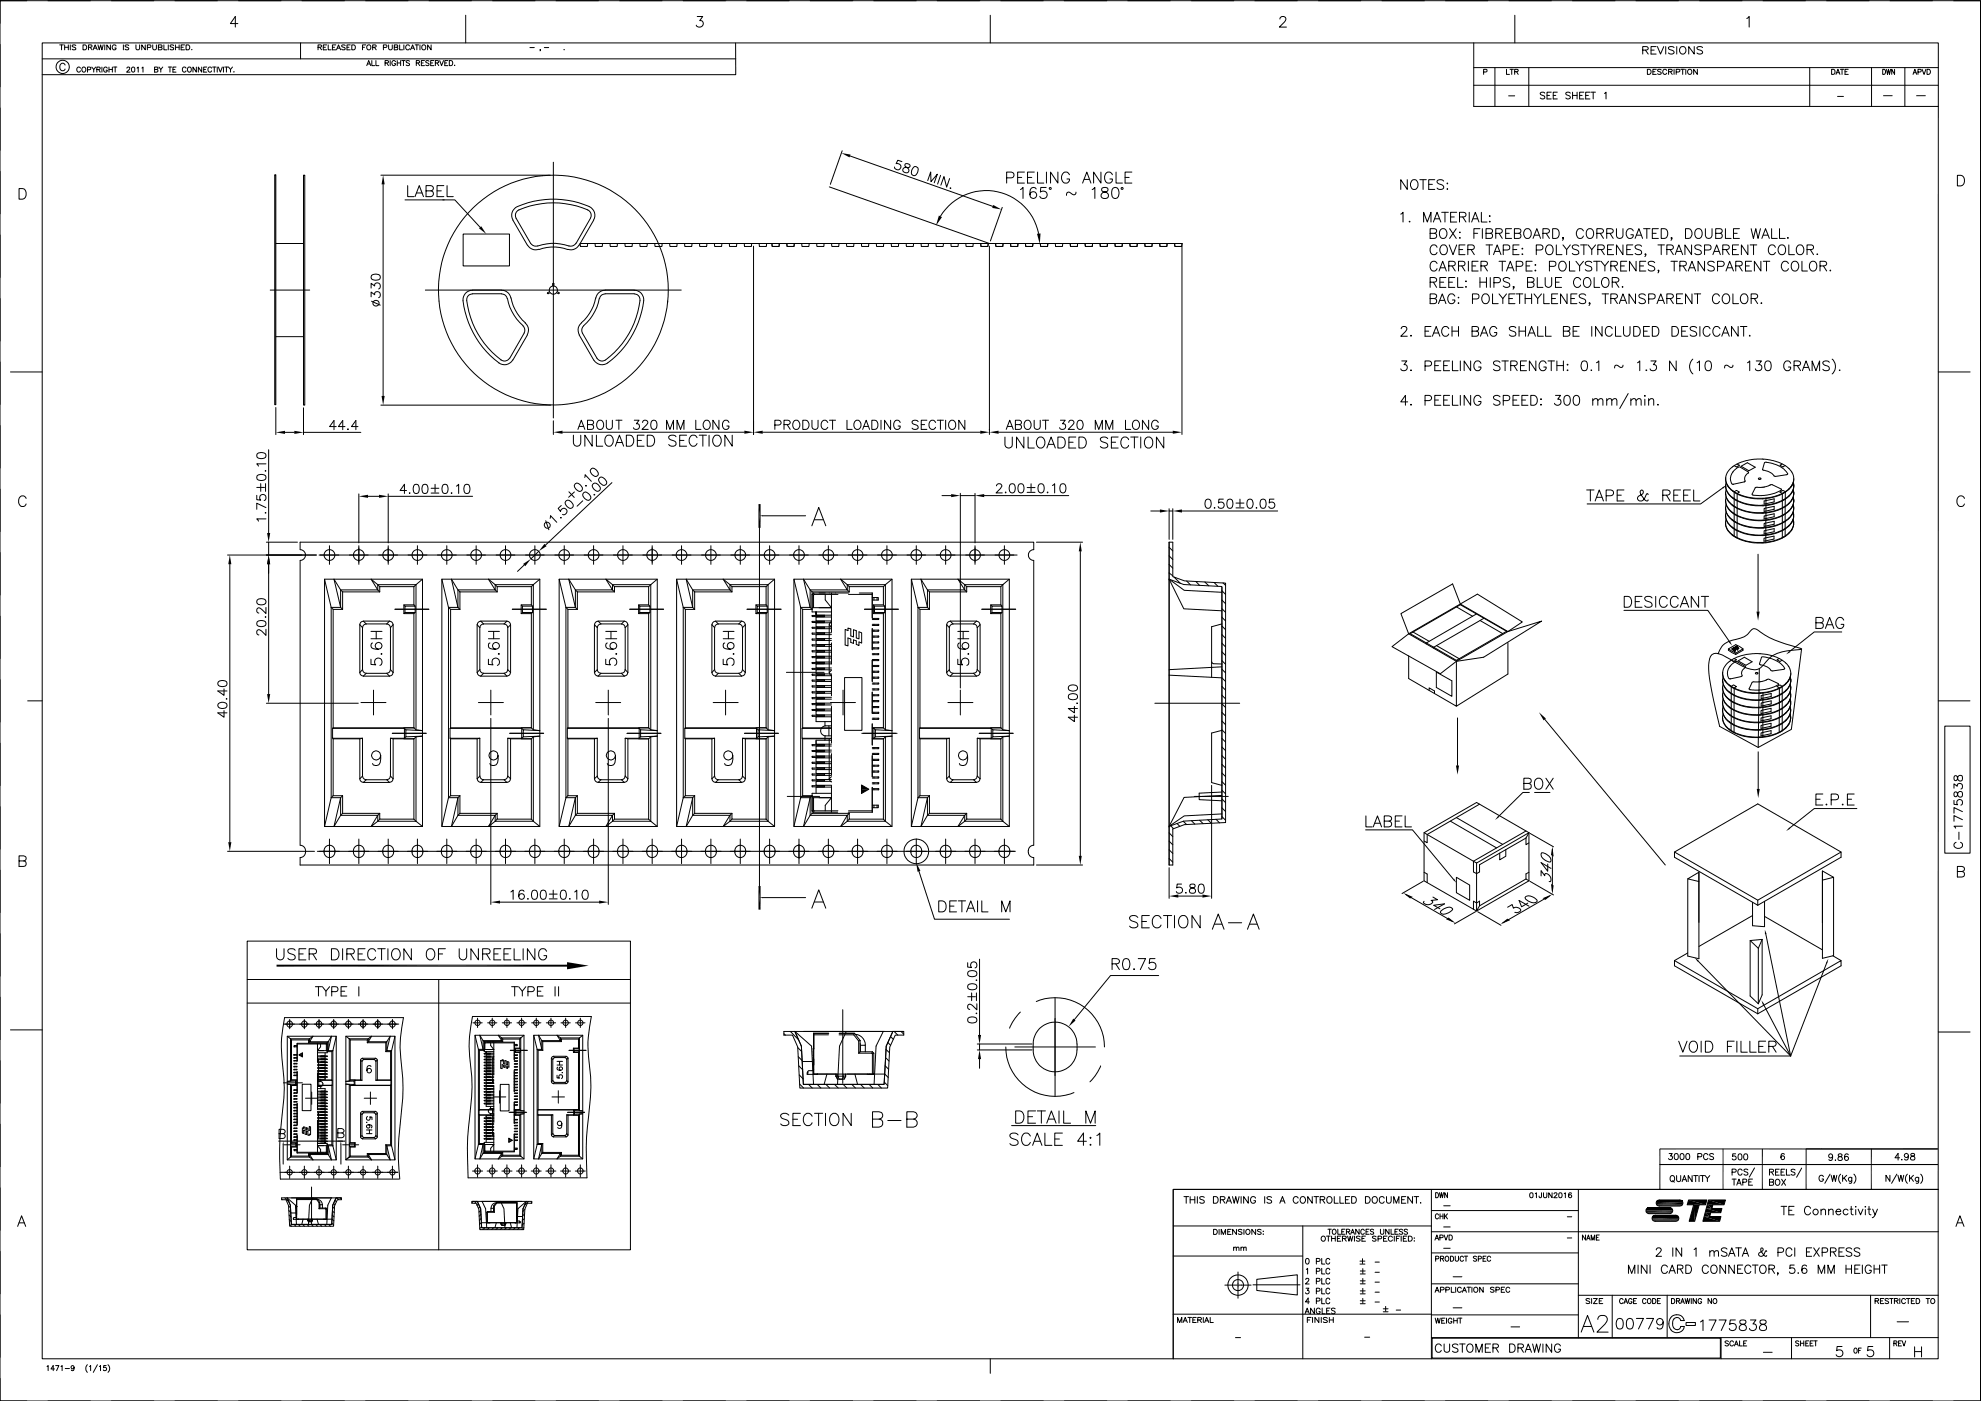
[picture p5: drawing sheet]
<svg xmlns="http://www.w3.org/2000/svg" width="594mm" height="420mm" viewBox="0 0 594 420" stroke-linecap="round" stroke-linejoin="round" font-family="sans-serif">
<g fill="none" stroke="#000" stroke-width=".3">
<path d="M0 .2h593.9v420h-593.9zM0 13.3v12.7M8 .2h-8v6.8M12.7 12.9h568.6l-.1 394.6h-568.5zM12.7 17.7h207.9M14.4 .2h12.7M17.9 13.5h1.1M18.5 13.5v1.4M19.4 14.2h1.1M19.4 13.5v1.4M19.5 19.5a.8 .8 0 0 0-.9-.5 .8 .8 0 0 0-.7 .8v.6a.81 .81 0 0 0 .7 .8 .81 .81 0 0 0 .9-.5M20.5 13.5v1.4"/>
<path d="M21.1 13.5v1.4M22.7 13.7l-.9-.2-.1 .5 .9 .3 .1 .4-.3 .2-.8-.2M24.9 13.5h.5a.77 .77 0 0 1 .6 .7 .77 .77 0 0 1-.6 .7h-.5zM26.5 14.2l1-.1 .1-.4-.1-.2h-1v1.4M27.1 14.2l.5 .7M27.9 14.9l.6-1.4 .7 1.4M28.2 14.4h.7M29.4 13.5l.4 1.4 .4-1.4 .4 1.4 .3-1.4M31.4 13.5v1.4M33.1 13.5v1.4l-1.1-1.4v1.4M33.4 .2h12.7M34.8 13.8a.6 .6 0 0 0-.7-.3 .6 .6 0 0 0-.4 .5v.4a.57 .57 0 0 0 .5 .6 .57 .57 0 0 0 .6-.6h-.4"/>
<path d="M37 13.5v1.4M38.6 13.7l-.4-.2-.7 .2 .1 .3 .9 .4-.1 .5-.9-.2M40.8 13.5v1l.4 .4 .6-.2 .1-1.2M43.6 13.5v1.4l-1.1-1.4v1.4M44.2 14.2h.9l.1-.6-1-.1v1.4M45.8 13.5v1l.5 .4 .5-.2 .1-1.2M47.5 14.2l.9-.1 .2-.4-.2-.2h-.9v1.4l1-.1 .1-.4-.4-.2M49.1 13.5v1.4h1M50.5 13.5v1.4M52.1 13.7l-1-.2v.5l.8 .3 .2 .4-.4 .2-.7-.2M52.5 .2h12.7M52.6 14.2h1.1"/>
<path d="M52.6 13.5v1.4M53.7 13.5v1.4M54.3 14.2h.6M55.3 13.5h-1v1.4h1M55.8 13.5h.5a.77 .77 0 0 1 .6 .7 .77 .77 0 0 1-.6 .7h-.5zM57.5 14.8h.1M71.3 7.1h-2.2l1.5-2.1v3.1M71.5 .2h12.7M90.1 12.9v4.8M90.6 .2h12.7M95.4 14.2l.9-.1 .1-.4-.1-.2h-.9v1.4M95.9 14.2l.5 .7"/>
<path d="M96.9 14.2h.7M98 13.5h-1.1v1.4h1.1M98.4 13.5v1.4h.9M99.7 14.2h.6M100.7 13.5h-1v1.4h1M100.9 14.9l.6-1.4 .7 1.4M101.1 14.4h.8M103.5 13.7l-.4-.2-.7 .2 .1 .3 .9 .3v.6l-1-.2M104.1 14.2h.5M105 13.5h-.9v1.4h.9M105.5 13.5h.5a.78 .78 0 0 1 .6 .7 .78 .78 0 0 1-.6 .7h-.5zM108.7 14.2h.6"/>
<path d="M109.6 .2h12.7M109.7 13.5h-1v1.4M110 19.7l.6-1.5 .6 1.5M110.2 19.2h.8M111.5 18.2v1.5h.9M111.8 14.2l.8-.1 .2-.4-.2-.2h-.8v1.4M112.3 14.2l.5 .7M112.7 18.2v1.5h.9M115 14.2h.9l.1-.5-.1-.2h-.9v1.4M115.5 18.9l1-.1v-.5l-1-.1v1.5M116 18.9l.5 .8M116.5 13.5v1l.5 .4 .6-.2v-1.2"/>
<path d="M117 18.2v1.5M118.2 14.2l1-.1v-.6h-1v1.4h1l.1-.5-.4-.2M118.6 18.5a.69 .69 0 0 0-.9-.1 .69 .69 0 0 0-.2 .9 .69 .69 0 0 0 .9 .3l.2-.5h-.4M119.1 18.2v1.5M119.1 18.9h1M119.8 13.5v1.4h.9M120.1 18.2v1.5M120.5 18.2h1M121 18.2v1.5M121.1 13.5v1.4M122.8 13.8a.6 .6 0 0 0-.6-.3 .6 .6 0 0 0-.5 .5v.4a.6 .6 0 0 0 .5 .5 .6 .6 0 0 0 .6-.3M122.8 18.4l-.4-.2-.6 .2 .1 .4 .9 .4v.3l-.4 .2-.6-.2"/>
<path d="M123.1 14.9l.6-1.4 .6 1.4M123.4 14.4h.7M124.5 13.5h1.1M124.8 18.9l1-.1v-.5l-1-.1v1.5M125 13.5v1.4M125.3 18.9l.6 .8M125.9 13.5v1.4M126.4 18.9h.5M127.3 18.2h-.9v1.5h.9M128.7 18.4l-.4-.2-.6 .2 .1 .4 .8 .3 .1 .4-.4 .2-.6-.2M128.7 .2h12.7M129.2 18.9h.6"/>
<path d="M129.3 13.5v1.4l-1.1-1.4v1.4M130.1 18.2h-.9v1.5h.9M130.6 18.9l.9-.1v-.5l-.9-.1v1.5M131.1 18.9l.5 .8M131.9 18.2l.5 1.5 .6-1.5M133.4 18.9h.5M134.3 18.2h-.9v1.5h.9M134.7 18.2h.6a.82 .82 0 0 1 .5 .7 .82 .82 0 0 1-.5 .8h-.6zM136.4 19.5v.2zM139.7 4.6v8.3M147.7 .2h12.7M158.9 14.3h1.3"/>
<path d="M162.1 14.9h-.2h.2l-.2 .3M163.2 14.3h1.3M166.8 .2h12.7M169.2 14.8h.1M185.8 .2h12.7M204.9 .2h12.7M209.1 5h1.6l-.9 1.2a1.02 1.02 0 0 1 1.1 1.2 1.02 1.02 0 0 1-1.4 .7l-.7-.6M220.6 12.9v9.5h-207.9M223.9 .2h12.7M243 .2h12.7M262 .2h12.7M281.1 .2h12.7"/>
<path d="M297 4.6v8.3M300.1 .2h12.7M319.2 .2h12.7M338.2 .2h12.7M357.3 .2h12.7M376.3 .2h12.7M383.8 5.7l.2-.5 .4-.2 .9 .1a.74 .74 0 0 1 .2 1.1l-1.8 1.9h2.1M395.4 .2h12.7M414.4 .2h12.7M433.5 .2h12.7M442 12.9v19h139.3M452.5 .2h12.7"/>
<path d="M454.3 4.6v8.3M471.6 .2h12.7M490.6 .2h12.7M492.6 15l1.4-.1 .3-.5-.3-.3-1.4-.1v2.2M493.4 15l.9 1.2M495.1 15h1M496.7 14h-1.6v2.2h1.6M497 14l1 2.2 .9-2.2M499.5 14v2.2M502 14.3l-.6-.3-1.1 .3 .3 .5 1.2 .4 .2 .7a1.16 1.16 0 0 1-1.7 0M502.8 14v2.2M503.9 14.3a1.03 1.03 0 0 1 1.4 .1 1.03 1.03 0 0 1 0 1.4 1.03 1.03 0 0 1-1.4 .1l-.2-.5z"/>
<path d="M508.1 14v2.2l-1.7-2.2v2.2M509.7 .2h12.7M510.6 14.3l-.6-.3-1.1 .3 .2 .5 1.2 .4 .3 .7a1.16 1.16 0 0 1-1.7 0M523.8 5.5l.8-.5v3.1M528.7 .2h12.7M547.8 .2h12.7M566.8 .2h12.7M585.9 .2h8v6.8M593.9 13.3v12.7M0 32.4v12.7M24.1 20.4a.57 .57 0 0 0-.6-.3 .57 .57 0 0 0-.5 .6v.3a.56 .56 0 0 0 .5 .6 .56 .56 0 0 0 .6-.3M24.8 20.2a.69 .69 0 0 1 1 .7 .69 .69 0 0 1-1.1 .5l-.1-.7z"/>
<path d="M26.2 20.9l.9-.1 .1-.6-1-.1v1.5M27.5 20.1l.6 .7v.8M28.7 20.1l-.6 .7M29 20.8l.9-.1 .1-.5-1-.1v1.5M29.5 20.8l.6 .8M30.6 20.1v1.5M32.2 20.4a.57 .57 0 0 0-.7-.3 .57 .57 0 0 0-.4 .6v.3a.55 .55 0 0 0 .5 .6 .55 .55 0 0 0 .6-.6h-.4M32.7 20.1v1.5M32.7 20.8h1M33.7 20.1v1.5M34 20.1h1.1M34.5 20.1v1.5"/>
<path d="M38.1 20.4l.1-.2 .5-.1 .2 .4-.9 1.1h1M39.7 20.2l.2-.1a.8 .8 0 0 1 .5 .8 .8 .8 0 0 1-.5 .7l-.5-.6zM41.1 20.4l.3-.3v1.5M42.5 20.4l.4-.3v1.5M46.4 20.8l.8-.1 .1-.5-.9-.1v1.5l.9-.1 .1-.4-.4-.3M47.7 20.1l.5 .7v.8M48.8 20.1l-.6 .7M50.5 20.1h1M51 20.1v1.5M51.9 20.8h.6M52.8 20.1h-.9v1.5h.9M55.8 20.4a.57 .57 0 0 0-.6-.3 .57 .57 0 0 0-.5 .6v.3a.56 .56 0 0 0 .5 .6 .56 .56 0 0 0 .6-.3"/>
<path d="M56.3 20.3l.2-.1a.7 .7 0 0 1 .9 .7 .7 .7 0 0 1-1.1 .5zM58.9 20.1v1.5l-1-1.5v1.5M60.5 20.1v1.5l-1-1.5v1.5M61.1 20.8h.5M62 20.1h-.9v1.5h.9M63.5 20.4a.57 .57 0 0 0-.7-.3 .57 .57 0 0 0-.4 .6v.3a.56 .56 0 0 0 .4 .6 .56 .56 0 0 0 .7-.3M63.8 20.1h1M64.3 20.1v1.5M65.2 20.1v1.5M65.5 20.1l.6 1.5 .6-1.5M67 20.1v1.5M67.4 20.1h1"/>
<path d="M67.9 20.1v1.5M68.5 20.1l.6 .7v.8M69.7 20.1l-.6 .7M70.1 21.5h.1zM442 25.6h139.3M442 20.3h139.3M444.9 21.6l.9-.1 .1-.6-1-.1v1.5M448.3 20.3v11.6M451.8 20.8v1.5h.9M452.4 28.7h1.8M452.8 20.8h1.1M453.3 20.8v1.5"/>
<path d="M454.2 21.5l1-.1v-.6h-1v1.5M454.8 21.5l.5 .8M458.5 20.3v11.6M463.3 27.9l-.5-.3-.9 .3 .1 .4 1.2 .6 .1 .5a.88 .88 0 0 1-1.4 0M463.9 28.6h.8M465.2 27.6h-1.3v2.1h1.3M465.8 28.6h.8M467 27.6h-1.2v2.1h1.2M470.9 27.9l-.5-.3-.8 .3 .1 .5 1 .4 .2 .3a.75 .75 0 0 1-.6 .6 .75 .75 0 0 1-.7-.3M471.6 28.6h1.3M471.6 27.6v2.1M472.9 27.6v2.1"/>
<path d="M473.7 28.6h.8M475 27.6h-1.3v2.1h1.3M475.5 28.6h.8M476.8 27.6h-1.3v2.1h1.3M477.1 27.6h1.4M477.8 27.6v2.1M481.2 28l.4-.4v2.1M494 20.8h.6a.79 .79 0 0 1 .6 .7 .79 .79 0 0 1-.6 .8h-.6zM495.7 21.5h.6M496.7 20.8h-1v1.5h1M498.2 21l-.4-.2-.7 .2 .1 .3 1 .5v.3l-.4 .2-.7-.2M499.8 21.1a.62 .62 0 0 0-.6-.3 .62 .62 0 0 0-.6 .5 .68 .68 0 0 0 .3 .9 .68 .68 0 0 0 .8-.1l.1-.2"/>
<path d="M500.4 21.5h.7l.4-.4-.2-.3h-.9v1.5M500.9 21.5l.6 .8M502 20.8v1.5M502.7 21.6l.9-.1 .1-.6-1-.1v1.5M504.1 20.8h1.1M504.6 20.8v1.5M505.5 20.8v1.5M509 20.8v1.5l-1.1-1.5v1.5M542.7 20.3v11.6M549.3 20.8h.5a.81 .81 0 0 1 .5 .7 .81 .81 0 0 1-.5 .8h-.5zM550.6 22.3l.6-1.5 .6 1.5M550.8 21.8h.8"/>
<path d="M551.1 28.9h1.7M551.9 20.8h1.1M552.4 20.8v1.5M553.3 21.5h.6M554.3 20.8h-1v1.5h1M561.3 20.3v11.6M564.6 20.8a.77 .77 0 0 1 .9 .7 .77 .77 0 0 1-.9 .8zM564.9 28.7h2.5M565.7 20.8l.3 1.5 .3-1.5 .3 1.5 .4-1.5M568.2 20.8v1.5l-.9-1.5v1.5M571.2 20.3v11.6M573.7 22.3l.6-1.5 .5 1.5"/>
<path d="M573.9 21.8h.7M574.8 28.7h2.6M575.2 21.6l.8-.1v-.7h-.8v1.5M576.4 20.8l.6 1.5 .6-1.5M577.9 20.8h.5a.81 .81 0 0 1 .5 .7 .81 .81 0 0 1-.5 .8h-.5zM593.9 32.4v12.7M0 51.4v12.7M5.7 56.6h1.1a1.69 1.69 0 0 1 1.1 1.5 1.69 1.69 0 0 1-1.1 1.6h-1.1zM82.4 52.4h.3v69h-.3zM91 52.5h.4v69h-.4zM114.2 52.5h50.8M114.9 55.3v63.4"/>
<path d="M121.5 59.9h11.7M122.3 55.7v3.3h1.9M124.5 59l1.2-3.3 1.3 3.3M124.9 57.9h1.6M127.8 57.2l1.9-.1a.76 .76 0 0 0 0-1.3l-1.9-.1v3.3h1.4a.87 .87 0 0 0 .8-.9 .87 .87 0 0 0-.8-.9M131.1 57.2h1.2M132.8 59.9h3.6l7.6 8.3M133.1 55.7h-2v3.3h2M134.1 55.7v3.3h1.8M165.9 48.6v76.7M248.7 56l48 17M252.6 45.2l-3.6 10.1"/>
<path d="M254.9 46.8l42.8 15.1M270.5 48.5l-1.3-.5-.5 1.1a.96 .96 0 0 1 1.4 .5 .96 .96 0 0 1-.6 1.3 .96 .96 0 0 1-1.2-.8M271.4 49.2v.6l.2 .2a1.01 1.01 0 0 1 .9 .7 1.01 1.01 0 0 1-.3 1 .96 .96 0 0 1-1.1-.1 .96 .96 0 0 1-.3-1 1.6 1.6 0 0 1 1.8-.4l.3-.4a.93 .93 0 0 0-1.5-.6zM273.9 50.2a.84 .84 0 0 1 .9-.2 .84 .84 0 0 1 .6 .8 1.84 1.84 0 0 1-1.4 1.9l-.2-.1a1.46 1.46 0 0 1 .1-2.4zM278.2 54.1l.9-2.5 .1 2.9 1.9-2.3-.9 2.6M282.1 52.6l-.9 2.6M284.8 53.6l-.9 2.5-.8-3.1-.9 2.5M284.9 56.4l.3 .1zM301.9 53.3h1.4a.87 .87 0 0 0 .8-.8 .87 .87 0 0 0-.8-.9h-1.4v3.3M305.2 53.2h1.2M306 56.9l.8-.7v3.3M307.2 51.6h-2v3.3h2"/>
<path d="M308.1 53.2h1.3M310.2 51.6h-2.1v3.3h2.1M310.7 56.7a.95 .95 0 0 0-1.4-.3 2.53 2.53 0 0 0 0 3 1.02 1.02 0 0 0 1.5-.5 1.02 1.02 0 0 0-.7-1.4 1.02 1.02 0 0 0-1.2 .9M311.1 51.6v3.3h1.9M313.7 56.2h-1.6l-.1 1.4a1.17 1.17 0 0 1 1.8 0 1.17 1.17 0 0 1-.3 1.8 1.17 1.17 0 0 1-1.7-.5M313.8 51.6v3.3M317.2 51.6v3.3l-2.2-3.3v3.3M320.7 52.4a1.22 1.22 0 0 0-1.4-.8 1.22 1.22 0 0 0-1 1.3 1.48 1.48 0 0 0 .4 1.5 1.48 1.48 0 0 0 1.6 .4l.4-.7v-.4h-.7M322.7 57.6a.66 .66 0 0 1-.3 .8 .66 .66 0 0 1-.8-.1l-1.3-.7-.3 .2-.2 .8M324.7 54.9l1.2-3.3 1.3 3.3M325.1 53.8h1.6M327.5 56.9l.8-.7v3.3"/>
<path d="M330.2 51.6v3.3l-2.2-3.3v3.3M330.5 56.4a.66 .66 0 0 0 .3 1.1 1.21 1.21 0 0 1 1.3 .4 1.21 1.21 0 0 1 .2 1.3 1.19 1.19 0 0 1-1.3 .3 1.19 1.19 0 0 1-.8-1.1 1.46 1.46 0 0 1 1.6-.9 .65 .65 0 0 0 .3-1.1l-.5-.2zM333.6 52.4a1.19 1.19 0 0 0-1.4-.8 1.19 1.19 0 0 0-.9 1.3 1.45 1.45 0 0 0 .3 1.5 1.45 1.45 0 0 0 1.5 .4l.5-.7v-.4h-.8M333.8 56.4a1.05 1.05 0 0 1 1.6 .5 2.06 2.06 0 0 1-.8 2.6h-.3a1.47 1.47 0 0 1-.9-1.9l.1-.7zM334.7 51.6v3.3h1.9M337.4 53.2h1.2M339.4 51.6h-2v3.3h2M422 53.9v2.9l-1.9-2.9v2.9M423.5 54a1.41 1.41 0 0 1 1.7 .6 1.41 1.41 0 0 1-.3 1.8 1.08 1.08 0 0 1-1.2 .4 1.08 1.08 0 0 1-.7-1.1v-.7zM425.8 53.9h1.9M426.8 53.9v2.9M428.5 55.3h1.1"/>
<path d="M430.3 53.9h-1.8v2.9h1.8M432.9 54.3a1.13 1.13 0 0 0-1-.5 1.13 1.13 0 0 0-.9 .8l.5 .6a1.46 1.46 0 0 1 1.4 .8v.4a1.32 1.32 0 0 1-1.9 0M433.9 55h.3l-.2 .2zM433.9 56.7h.3zM587 52.6h1.1a1.7 1.7 0 0 1 1 1.6 1.7 1.7 0 0 1-1 1.6h-1.1zM593.9 51.4v12.7M0 70.5v12.7M82.7 73h8.3M138.9 70.2h13.9v9.6h-13.9zM153.8 66l4.4 7.5 .7 .8a2.74 2.74 0 0 0 2.7 .5M161.6 74.8a12.4 12.4 0 0 1 8.7 0M173.7 73.5l-.8 .8a2.74 2.74 0 0 1-2.6 .5"/>
<path d="M174 73h180.5l-.1 .9h-2.1v-.9M176.2 73l-.1 .9h-2l-.1-.8M176.7 61.9a2.8 2.8 0 0 1 1.3 4.1M176.7 61.9a26.9 26.9 0 0 0-22.1 .3 2.85 2.85 0 0 0-.8 3.8M177.1 65.4a1.78 1.78 0 0 0-.8-2.5 25.9 25.9 0 0 0-21.1 .3 1.8 1.8 0 0 0-.4 2.2l4.3 7.6a1.9 1.9 0 0 0 2.1 .7 15.2 15.2 0 0 1 9.9 .1 1.85 1.85 0 0 0 1.6-.9l4.4-7.5M178.1 66l-4.4 7.5M178.4 73l.2 .9h2l.1-.9M182.9 73l.1 .9h2.1l.1-.9M187.4 73l.1 .9h2l.2-.9M191.9 73l.1 .9h2l.1-.9M196.3 73l.1 .9h2.1l.1-.9M200.8 73l.1 .9h2l.2-.9"/>
<path d="M205.3 73l.1 .9h2l.1-.9M209.8 73v.9h2.1l.1-.9M214.2 73l.1 .9h2.1l.1-.9M218.7 73l.1 .9h2.1v-.9M223.2 73l.1 .9h2l.1-.9M226 73.8v56.5M227.7 73l.1 .9h2l.1-.9M231.5 73l.1 .9h2l.1-.9-.1 .9h-2zM236 73l.1 .9h2l.1-.9-.1 .9h-2zM240.4 73l.1 .9h2.1l.1-.9M244.9 73l.1 .9h2.1v-.9M249.4 73l.1 .9h2l.1-.9"/>
<path d="M253.8 73l.1 .9h2.1l.1-.9M258.3 73l.1 .9h2.1l.1-.9M262.8 73l.1 .9h2l.1-.9M267.3 73v.9h2.1l.1-.9M271.7 73l.1 .9h2.1l.1-.9M276.2 73l.1 .9h2l.1-.9M280.7 73l.1 .9h2l.1-.9M282 64.9a16.1 16.1 0 0 1 16.5-7.5 16.1 16.1 0 0 1 13 12.7M285.2 73v.9h2.1l.1-.9M289.6 73l.1 .9h2.1v-.9M294.1 73l.1 .9h2l.1-.9M296.7 73.8v56.5"/>
<path d="M298.6 73l.1 .9h2l.1-.9M300.6 62.2l-3.6 10.1M303.1 73v.9h2.1l.1-.9M307.5 73l.1 .9h2.1l.1-.9M312 73l.1 .9h2.1v-.9M316.5 73l.1 .9h2l.1-.9M320.9 73l.1 .9h2.1l.1-.9M325.4 73l.1 .9h2.1l.1-.9M329.9 73l.1 .9h2l.1-.9M334.3 73l.1 .9h2.1l.1-.9M338.8 73l.1 .9h2.1l.1-.9M343.3 73l.1 .9h2l.1-.9"/>
<path d="M347.8 73l.1 .9h2l.1-.9M354.5 74v56.3M420.1 64.2l.7-.5v2.9M422.6 66.5h.3zM426.9 66.6v-2.9l1.1 2.9 1.1-2.9v2.9M428.9 70h1.2a.72 .72 0 0 0 .6-1.2l-.6-.2h-1.2v2.9h1.2a.76 .76 0 0 0 .8-.8 .76 .76 0 0 0-.8-.7M429.9 66.6l1.1-2.9 1.1 2.9M430.3 65.6h1.4M431 74.2a1.06 1.06 0 0 0-1.3-.8 1.06 1.06 0 0 0-.8 1.2 1.21 1.21 0 0 0 .3 1.5 1.21 1.21 0 0 0 1.6-.1l.2-.3M431 79a1.07 1.07 0 0 0-1.3-.6 1.07 1.07 0 0 0-.8 1.1 1.28 1.28 0 0 0 .2 1.4 1.28 1.28 0 0 0 1.4 .3l.5-.6M432.2 68.7a1.41 1.41 0 0 1 1.7 .6 1.41 1.41 0 0 1-.3 1.8 1.08 1.08 0 0 1-1.2 .4 1.08 1.08 0 0 1-.7-1.1 1.73 1.73 0 0 1 .5-1.7zM432.3 73.6a1.43 1.43 0 0 1 1.7 .6 1.43 1.43 0 0 1-.3 1.8 1.09 1.09 0 0 1-1.2 .3 1.09 1.09 0 0 1-.7-1v-.7z"/>
<path d="M432.3 63.7h2M433.3 63.7v2.9M434.5 79.8l1.6-.2 .3-.4-.1-.6-.6-.2h-1.2v2.9M434.6 73.4l1.1 3 1.1-3M434.7 68.6l2 2.9M435 65.1h1.1M435.4 79.8l1 1.5M436.7 68.6l-2 2.9M436.8 63.7h-1.8v2.9h1.8M437.4 79.8l1.7-.2 .2-.4-.1-.6-.5-.2h-1.3v2.9M437.6 74.8h1.1M437.7 65.1h1.3l.5-.3 .1-.3a.72 .72 0 0 0-.6-.8h-1.3v2.9"/>
<path d="M437.8 69.6v.2zM437.8 71.2v.3zM438.4 79.8l.9 1.5M438.7 65.1l.9 1.5M439.3 73.4h-1.7v3h1.7M440.2 74.8l1.7-.1 .2-.4-.1-.6-.5-.3h-1.3v3M440.4 78.4v2.9M440.6 63.7v2.9M441.2 74.8l.9 1.6M441.3 66.6l1.1-2.9 1.1 2.9M441.5 79.8h1.1M441.7 65.6h1.4"/>
<path d="M442 70h1.1M443.3 78.4h-1.8v2.9h1.8M443.8 68.6h-1.8v2.9M444.1 79.8l1.7-.2 .3-.4-.2-.6-.6-.2h-1.2v2.9M444.2 63.7v2.9h1.7M444.5 68.6v2.9M445.1 79.8l1 1.5M445.6 70l1.7-.2 .3-.4-.1-.6-.6-.2h-1.3v2.9h1.3a.76 .76 0 0 0 .7-.8 .76 .76 0 0 0-.7-.7M445.6 73.4h2M446.6 66.5h.3zM446.6 73.4v3M446.7 64.6l.2 .2-.2 .1z"/>
<path d="M447.9 76.4l1.1-3 1.1 3M448.3 75.4h1.4M448.6 70l1.7-.2 .2-.4-.1-.6-.6-.2h-1.2v2.9M449.5 70l1 1.5M449.5 78.4h2M450.5 78.4v2.9M450.8 75h1.3l.4-.2 .3-.4a.76 .76 0 0 0-.7-1h-1.3v3M451.5 70h1.1M453.3 68.6h-1.8v2.9h1.8M453.7 74.8h1.2M454.2 70l1.6-.2 .3-.4-.1-.6-.6-.2h-1.2v2.9h1.2a.76 .76 0 0 0 .7-.8 .76 .76 0 0 0-.7-.7M454.7 79.9h1.3a.76 .76 0 0 0 .7-.8 .76 .76 0 0 0-.7-.7h-1.3v2.9"/>
<path d="M455.5 73.4h-1.8v3h1.8M456.4 76.2h.3zM456.5 74.4l.2 .2-.2 .1zM457.5 68.7a1.46 1.46 0 0 1 1.8 1 1.46 1.46 0 0 1-1 1.8 1.55 1.55 0 0 1-1.4-1.1 1.55 1.55 0 0 1 .6-1.7zM457.7 79.8h1.1M459.5 78.4h-1.8v2.9h1.8M459.7 71.5l1.2-2.9 1.1 2.9M460.2 70.5h1.4M460.3 79.5h.3zM460.7 75h1.3a.76 .76 0 0 0 .7-.8 .76 .76 0 0 0-.7-.8h-1.3v3M462.7 70l1.7-.2 .3-.4-.2-.6-.6-.2h-1.2v2.9M463.7 70l1 1.5"/>
<path d="M464.1 73.6a1.36 1.36 0 0 1 1.6 .5 1.36 1.36 0 0 1-.1 1.6 1.09 1.09 0 0 1-1.2 .7 1.09 1.09 0 0 1-.9-1.1v-.7zM464.7 79.9h1.2a.76 .76 0 0 0 .7-.8 .76 .76 0 0 0-.7-.7h-1.2v2.9M465.6 68.6h1a1.56 1.56 0 0 1 1 1.4 1.56 1.56 0 0 1-1 1.5h-1zM466.7 73.4v3h1.7M468 78.5a1.41 1.41 0 0 1 1.7 .6 1.41 1.41 0 0 1-.3 1.8 1.07 1.07 0 0 1-1.2 .3 1.07 1.07 0 0 1-.8-1 1.72 1.72 0 0 1 .6-1.7zM468.7 73.4l1.1 1.4v1.6M468.8 71.4h-.3l.2-.2 .1 .2-.3 .7M470.7 78.4v2.9h1.6M470.9 73.4l-1.1 1.4M472.6 78.4l1.1 1.4v1.5M473.5 73.9a1.09 1.09 0 0 0-1.1-.5 1.09 1.09 0 0 0-.9 .8l.3 .4 1.1 .4a.71 .71 0 0 1 .5 .5 .71 .71 0 0 1-.2 .7 1.39 1.39 0 0 1-1.7-.2M474 73.4h2"/>
<path d="M474.9 69.3a1.09 1.09 0 0 0-1.3-.7 1.09 1.09 0 0 0-.9 1.1v.7a1.09 1.09 0 0 0 .9 1.1 1.09 1.09 0 0 0 1.3-.7M474.9 78.4l-1.2 1.4M475 73.4v3M476.2 68.7a1.41 1.41 0 0 1 1.7 .6 1.41 1.41 0 0 1-.3 1.8l-.2 .3a1.41 1.41 0 0 1-1.7-.6 1.41 1.41 0 0 1 .3-1.8zM476.2 73.4l1.2 1.4v1.6M477.4 78.8a1.1 1.1 0 0 0-1.1-.5 1.1 1.1 0 0 0-.9 .7l.3 .5 1.1 .4a.74 .74 0 0 1 .3 1.3 1.36 1.36 0 0 1-1.7-.3M477.9 78.4h2M478.5 73.4l-1.1 1.4M478.9 70h1.2a.78 .78 0 0 0 .8-.9l-.3-.4-.5-.1h-1.2v2.9M478.9 78.4v2.9M479.2 74.8l1.7-.1 .2-.4-.1-.6-.6-.3h-1.2v3M479.9 70l1 1.5"/>
<path d="M480.1 78.4l1.2 1.4v1.5M480.1 74.8l1 1.6M481.8 70l1.7-.2 .3-.4-.1-.6-.6-.2h-1.3v2.9M482.1 74.8h1.1M482.4 78.4l-1.1 1.4M482.8 70l1 1.5M483.1 79.8h1.2a.79 .79 0 0 0 .8-.9l-.3-.4-.5-.1h-1.2v2.9M483.9 73.4h-1.8v3h1.8M484.1 79.8l1 1.5M484.8 68.6v2.1a.98 .98 0 0 0 .9 .8 .98 .98 0 0 0 1-.8v-2.1M486 79.8h1.1M486.7 73.4v3l-1.9-3v3"/>
<path d="M487.8 78.4h-1.8v2.9h1.8M487.8 74.8h1.1M489.7 73.4h-1.9v3h1.9M489.8 69.3a1.09 1.09 0 0 0-1.2-.7 1.09 1.09 0 0 0-.9 1.1v.7a1.06 1.06 0 0 0 1 1.1 1.06 1.06 0 0 0 1.1-1.1h-.7M490.3 71.5l1.2-2.9 1.1 2.9M490.6 78.4v2.9l-1.9-2.9v2.9M490.8 70.5h1.4M491.7 79.8h1.2M492.3 73.9a1.1 1.1 0 0 0-1.1-.5 1.1 1.1 0 0 0-.9 .8l.3 .4 1.1 .4a.74 .74 0 0 1 .3 1.2 1.48 1.48 0 0 1-1.7-.2M492.9 68.6h1.9M493.6 76.2h-.3h.3l-.3 .8M493.6 78.4h-1.9v2.9h1.9"/>
<path d="M493.9 68.6v2.9M495.5 70h1.2M496.2 78.8a1.1 1.1 0 0 0-1-.5 1.1 1.1 0 0 0-.9 .7l.2 .5 1.4 .5 .3 .9a1.28 1.28 0 0 1-1.9 0M497.2 73.4h2M497.3 68.6h-1.8v2.9h1.8M498.2 68.6h1a1.56 1.56 0 0 1 1 1.4 1.56 1.56 0 0 1-1 1.5h-1zM498.2 73.4v3M499.9 74.8l1.6-.1 .3-.4-.1-.6-.6-.3h-1.2v3M500.8 74.8l1 1.6M501.1 78.4h1.9M501.4 71.4h-.3l.2-.2 .1 .2-.3 .7M502.1 78.4v2.9"/>
<path d="M502.4 76.4l1.1-3 1.1 3M502.8 75.4h1.4M503.8 79.8l1.7-.2 .2-.4-.1-.6-.6-.2h-1.2v2.9M504.7 79.8l1 1.5M505.5 68.6h.9a1.56 1.56 0 0 1 1 1.4 1.56 1.56 0 0 1-1 1.5h-.9zM507.3 73.4v3l-2-3v3M508.8 68.7a1.34 1.34 0 0 1 1.5 .5 1.34 1.34 0 0 1 0 1.6 1 1 0 0 1-1.5 .6 1.81 1.81 0 0 1 0-2.7zM510.2 73.9a1.09 1.09 0 0 0-1.1-.5 1.09 1.09 0 0 0-.8 .8l.2 .4 1.2 .4a.72 .72 0 0 1 .5 .5 .72 .72 0 0 1-.3 .7 1.39 1.39 0 0 1-1.6-.2M511.2 75h1.2l.5-.2 .2-.4a.76 .76 0 0 0-.7-1h-1.2v3M511.2 78.4v2.9l-2-2.9v2.9M511.4 68.6v2.1a1.01 1.01 0 0 0 1 .8 1.01 1.01 0 0 0 1-.8v-2.1M513.7 76.4l1.1-3 1.1 3"/>
<path d="M514.1 78.8a1.1 1.1 0 0 0-1.1-.5 1.1 1.1 0 0 0-.9 .7l.3 .5 1.1 .4a.74 .74 0 0 1 .3 1.3 1.36 1.36 0 0 1-1.7-.3M514.1 75.4h1.4M514.5 70l1.7-.2 .3-.4-.2-.6-.5-.2h-1.3v2.9h1.3a.76 .76 0 0 0 .7-.8 .76 .76 0 0 0-.7-.7M515.1 79.9h1.2a.76 .76 0 0 0 .8-.8 .76 .76 0 0 0-.8-.7h-1.2v2.9M516.6 74.8h1.3l.6-.2a.7 .7 0 0 0-.2-1l-1.7-.2v3M517.4 68.6v2.9h1.7M517.6 74.8l1 1.6M519.6 74.8h1.1M519.9 70h1.1M520.5 79.8l1.7-.2 .3-.4-.1-.6-.6-.2h-1.3v2.9M521.4 73.4h-1.8v3h1.8M521.5 79.8l1 1.5"/>
<path d="M521.6 68.6h-1.7v2.9h1.7M523.5 79.8h1.1M524.2 73.4v3l-2-3v3M524.8 73.4h2M525.1 68.6l.7 2.9 .7-2.9 .7 2.9 .7-2.9M525.3 78.4h-1.8v2.9h1.8M525.9 73.4v3M528.1 78.4v2.9l-2-2.9v2.9M528.4 71.5l1.1-2.9 1.1 2.9M528.8 70.5h1.4M528.8 78.4h1.9M529.8 78.4v2.9"/>
<path d="M531.3 68.6v2.9h1.7M532.4 74.2a1.09 1.09 0 0 0-1.2-.8 1.09 1.09 0 0 0-.9 1.2 1.19 1.19 0 0 0 .5 1.6 1.19 1.19 0 0 0 1.6-.5M533.7 68.6v2.9h1.6M533.8 73.6a1.36 1.36 0 0 1 1.6 .5 1.36 1.36 0 0 1-.1 1.6 1.09 1.09 0 0 1-1.2 .7 1.09 1.09 0 0 1-.9-1.1v-.7zM536 71.4l.2-.2 .1 .2zM536.3 79a1.1 1.1 0 0 0-1.2-.6 1.1 1.1 0 0 0-.9 1.1v.7a1.09 1.09 0 0 0 .9 1.1 1.09 1.09 0 0 0 1.2-.7M536.4 73.4v3h1.7M537.4 78.8a1.1 1.1 0 0 1 1.3-.4 1.1 1.1 0 0 1 .7 1.1v.7a1.12 1.12 0 0 1-1.1 1.1 1.12 1.12 0 0 1-1.1-1.1zM539.2 73.6a1.43 1.43 0 0 1 1.7 .6 1.43 1.43 0 0 1-.3 1.8 1.21 1.21 0 0 1-1.5 .1 1.21 1.21 0 0 1-.4-1.5zM540.4 78.4v2.9h1.6M541.9 74.8l1.7-.1 .3-.4-.2-.6-.5-.3h-1.3v3M542.9 74.8l1 1.6"/>
<path d="M543.2 78.5a1.41 1.41 0 0 1 1.6 .6 1.41 1.41 0 0 1-.2 1.8l-.3 .3a1.41 1.41 0 0 1-1.7-.7 1.41 1.41 0 0 1 .3-1.7zM544.8 76.2h.3zM545.8 79.8h1.3a.79 .79 0 0 0 .7-.9l-.3-.4-.4-.1h-1.3v2.9M546.8 79.8l1 1.5M593.9 70.5v12.7M0 89.5v12.7M81 87h11.9M111.3 89v-1.4l1.1 .8a.91 .91 0 0 1 1.4-.7 .91 .91 0 0 1-.3 1.6M111.3 86.4v-1.4l1.1 .8a.91 .91 0 0 1 1.4-.7 .91 .91 0 0 1-.3 1.6M111.4 82.6a2.2 2.2 0 0 1 2.5 0 .9 .9 0 0 1-.4 1.3 1.42 1.42 0 0 1-2.2-.9zM111.4 90.3l2.6 1.2M127.6 87h76.7"/>
<path d="M141.7 87a2.84 2.84 0 0 0-2.8 3.2 27.7 27.7 0 0 0 10.7 18.6M141.7 88.1a1.75 1.75 0 0 0-1.7 2 26.3 26.3 0 0 0 10.3 17.9M141.7 88.1h8.7M150.4 88.1a1.66 1.66 0 0 1 1.7 1.5M150.4 87a2.86 2.86 0 0 1 2.8 2.4M152.2 89.5a14.2 14.2 0 0 0 4.6 8.2M153.2 89.3a13.2 13.2 0 0 0 4.4 7.5M156.8 97.7a1.79 1.79 0 0 1 .4 2.2M157.2 99.9l-4.3 7.5M157.5 96.9a2.73 2.73 0 0 1 .6 3.5M164.4 88.1l.6-.3a1.25 1.25 0 0 0 1.9 0l.6 .3M164.8 87.4l.1-1 .8-.6 .2-.8 .2 .1v.7l.9 .6 .1 1"/>
<path d="M164.8 87.5l-.6 .3 .2 .3M167.1 87.5l.6 .3M167.6 87.8l-.1 .3M174.4 96.9a2.77 2.77 0 0 0-.7 3.6l4.4 7.5M178.6 89.3a13.2 13.2 0 0 1-4.3 7.5M181.5 88.1a1.66 1.66 0 0 0-1.7 1.5M181.5 87a2.86 2.86 0 0 0-2.8 2.4M181.5 88.1h8.7M190.2 88.1a1.75 1.75 0 0 1 1.7 2 25.7 25.7 0 0 1-10.8 18.1 1.76 1.76 0 0 1-2.1-.8l-4.3-7.5a1.82 1.82 0 0 1 .3-2.2 14.5 14.5 0 0 0 4.7-8.2M190.2 87a2.84 2.84 0 0 1 2.8 3.2 27.2 27.2 0 0 1-11.3 18.9 2.83 2.83 0 0 1-3.6-1.1M200.2 90.3a34.5 34.5 0 0 1-53.4 25.2 34.5 34.5 0 0 1 3-59 34.5 34.5 0 0 1 50.6 30.5l-.2 3.8M420.2 98.6l.6-.7 1 .3a.94 .94 0 0 1-.3 1.2l-1.4 1.4h1.9"/>
<path d="M427.4 99.3h1.1M428.9 84.6h1.2l.6-.2a.65 .65 0 0 0-.2-1l-1.6-.2v3M428.9 89.5l1.6-.1a.63 .63 0 0 0 0-1.1l-1.6-.2v3h1.2a.76 .76 0 0 0 .8-.8 .76 .76 0 0 0-.8-.8M429.1 97.9h-1.7v2.9h1.7M429.9 84.6l.9 1.6M430 99.9h1.4M431.4 91.1l1.1-3 1.1 3M431.5 81.3l1.1-2.9 1.1 2.9M431.8 84.6h1.1M431.8 90.1h1.4M431.9 80.3h1.4M433.6 83.2h-1.8v3h1.8"/>
<path d="M434.5 98.6a1.1 1.1 0 0 0-1.3-.7 1.1 1.1 0 0 0-.9 1.1 1.31 1.31 0 0 0 .3 1.4 1.31 1.31 0 0 0 1.4 .3l.5-.5M434.5 84.6h1.1M435.4 99.3h2M435.4 97.9v2.9M436.3 83.2h-1.8v3h1.8M436.3 88.8a1.1 1.1 0 0 0-1.2-.7 1.1 1.1 0 0 0-.9 1.1v.8a1.06 1.06 0 0 0 1 1.1 1.06 1.06 0 0 0 1.1-1.1h-.7M437.1 83.2v3h1.7M437.4 89.1v.3zM437.4 90.8v.3zM437.4 97.9v2.9M439.6 84.2v.3zM439.6 85.9v.3z"/>
<path d="M441.5 99.3l1.6-.2 .3-.3-.1-.6-.6-.3h-1.2v2.9h1.2a.76 .76 0 0 0 .7-.7 .76 .76 0 0 0-.7-.8M441.6 89.7h1.2a.76 .76 0 0 0 .8-.8 .76 .76 0 0 0-.8-.8h-1.2v3M443.8 84.6h2M443.8 83.2v3M444.4 99.9h1.4M444.9 88.3a1.46 1.46 0 0 1 1.8 1 1.46 1.46 0 0 1-.9 1.8 1.54 1.54 0 0 1-1.5-1.1 1.54 1.54 0 0 1 .6-1.7zM445.8 83.2v3M446.9 83.2v3M447.6 88.1v3h1.7M448 84.8h1.3a.79 .79 0 0 0 .7-.8 .79 .79 0 0 0-.7-.8h-1.3v3M448.9 98.6a1.09 1.09 0 0 0-1.3-.7 1.09 1.09 0 0 0-.9 1.1 1.31 1.31 0 0 0 .3 1.4 1.31 1.31 0 0 0 1.4 .3l.5-.5v-.5h-.8M449.5 88.1l1.2 1.4v1.6"/>
<path d="M451.8 81.3l1.1-2.9 1.1 2.9M451.8 88.1l-1.1 1.4M452.2 80.3h1.4M452.5 89.5h1.1M452.8 83.7a1.1 1.1 0 0 0-1.1-.5 1.1 1.1 0 0 0-.9 .7l.3 .5 1.1 .4a.74 .74 0 0 1 .6 1 1.26 1.26 0 0 1-2 0M454 86l-.1 .2-.2-.2h.3l-.3 .7M454.3 88.1h-1.8v3h1.8M454.6 98.3a1.1 1.1 0 0 0-1.1-.4 1.1 1.1 0 0 0-.9 .7l.3 .4 1.1 .4a.74 .74 0 0 1 .3 1.3 1.36 1.36 0 0 1-1.7-.3M454.7 88.1h2M455.5 99.3h2M455.5 97.9v2.9M455.7 88.1v3"/>
<path d="M457.4 89.5h1.9M457.4 88.1v3M457.5 97.9v2.9M458.1 84.6h1.2l.6-.2a.65 .65 0 0 0-.2-1l-1.6-.2v3l1.6-.2a.75 .75 0 0 0 0-1.2l-.4-.2M458.6 99.9h1.4M459.3 88.1v3M460 88.1l1.1 1.4v1.6M460.3 81.2l.2-.2 .1 .2zM461 83.2v3h1.7M461.1 97.9v2.9h1.7M462.3 88.1l-1.2 1.4M463 88.1v3h1.7"/>
<path d="M463.4 83.2v2.1a.98 .98 0 0 0 1 .9 .98 .98 0 0 0 .9-.9v-2.1M463.5 97.9v2.9h1.7M465.3 89.5h1.2M466.5 84.6h1.1M467.1 88.1h-1.8v3h1.8M468.3 83.2h-1.8v3h1.8M468.8 99.3l1.7-.2a.63 .63 0 0 0 0-1.1l-1.7-.1v2.9h1.3a.76 .76 0 0 0 .7-.7 .76 .76 0 0 0-.7-.8M469.9 88.1v3l-1.9-3v3M471.1 89.5h1.1M471.8 99.3h1.1M472.9 88.1h-1.8v3h1.8M473.6 97.9h-1.8v2.9h1.8"/>
<path d="M474 83.9a1.09 1.09 0 0 0-1.2-.7 1.09 1.09 0 0 0-.9 1.2 1.19 1.19 0 0 0 .5 1.6 1.19 1.19 0 0 0 1.6-.5M475.1 83.7a1.23 1.23 0 0 1 1.6-.2 1.23 1.23 0 0 1 .4 1.5 1.12 1.12 0 0 1-1.1 1.2 1.12 1.12 0 0 1-1.1-1.2zM475.5 88.6a1.11 1.11 0 0 0-1.9 .2l.3 .4 1.1 .5a.73 .73 0 0 1 .3 1.2 1.4 1.4 0 0 1-1.7-.3M476.8 90.9h-.3l.2-.1 .1 .1-.3 .7M477.4 97.9v2.9M478.1 83.2v3h1.6M480.4 97.9v2.9l-1.9-2.9v2.9M480.4 88.1h2M480.6 83.7a1.21 1.21 0 0 1 1.5-.2 1.21 1.21 0 0 1 .4 1.5 1.12 1.12 0 0 1-1.1 1.2 1.12 1.12 0 0 1-1.1-1.2zM481.4 88.1v3M483.1 89.5h1.2a.79 .79 0 0 0 .8-.8l-.3-.4-.5-.2h-1.2v3M483.5 84.6l1.7-.1a.65 .65 0 0 0 0-1.1l-1.7-.2v3"/>
<path d="M483.5 98.6a1.07 1.07 0 0 0-1.2-.7 1.07 1.07 0 0 0-.9 1.1 1.28 1.28 0 0 0 .3 1.4 1.28 1.28 0 0 0 1.4 .3l.4-.5M484.1 89.5l1 1.6M484.5 97.9v2.9h1.7M484.5 84.6l1 1.6M485.6 91.1l1.1-3 1.1 3M486 90.1h1.4M486.5 86h.2l-.1 .2zM486.9 97.9v2.1a.98 .98 0 0 0 1 .9 .98 .98 0 0 0 .9-.9v-2.1M489.9 97.9h1a1.56 1.56 0 0 1 1 1.5 1.56 1.56 0 0 1-1 1.4h-1zM490.5 88.1v3l-2-3v3M492.9 99.3h1.1M493.4 88.6a1.1 1.1 0 0 0-1-.5 1.1 1.1 0 0 0-.9 .7l.2 .4 1.4 .6 .3 .8a1.28 1.28 0 0 1-1.9 0"/>
<path d="M494.4 89.7h1.3a.76 .76 0 0 0 .7-.8 .76 .76 0 0 0-.7-.8h-1.3v3M494.7 97.9h-1.8v2.9h1.8M495.5 97.9h1a1.56 1.56 0 0 1 1 1.5 1.56 1.56 0 0 1-1 1.4h-1zM496.9 91.1l1.2-3 1.1 3M497.3 90.1h1.4M497.5 81.2h-.3l.1-.2 .2 .2-.3 .6M499.9 89.5h1.2a.79 .79 0 0 0 .7-.8l-.3-.4-.4-.2h-1.2v3M500.8 89.5l1 1.6M501.4 97.9h1a1.56 1.56 0 0 1 1 1.5 1.56 1.56 0 0 1-1 1.4h-1zM502.8 89.5h1.1M504.3 99.3h1.2M504.6 88.1h-1.8v3h1.8"/>
<path d="M506.1 97.9h-1.8v2.9h1.8M506.3 81.3l1.1-2.9 1.1 2.9M506.7 80.3h1.4M507.4 88.1v3l-1.9-3v3M508.1 88.1h1.9M508.8 98.3a1.1 1.1 0 0 0-1-.4 1.1 1.1 0 0 0-.9 .7l.2 .4 1.4 .6 .3 .8a1.28 1.28 0 0 1-1.9 0M509.1 88.1v3M509.8 97.9v2.9M512.8 98.6a1.07 1.07 0 0 0-1.2-.7 1.07 1.07 0 0 0-.8 1.1 1.31 1.31 0 0 0 .2 1.4 1.31 1.31 0 0 0 1.4 .3l.4-.5M515.7 88.8a1.09 1.09 0 0 0-1.3-.7 1.09 1.09 0 0 0-.9 1.1 1.31 1.31 0 0 0 .3 1.4 1.31 1.31 0 0 0 1.4 .3l.5-.5M515.8 98.6a1.1 1.1 0 0 0-1.2-.7 1.1 1.1 0 0 0-.9 1.1v.7a1.09 1.09 0 0 0 .9 1.1 1.09 1.09 0 0 0 1.2-.6M516.8 99.9h1.4"/>
<path d="M517.1 88.3a1.45 1.45 0 0 1 1.7 1 1.45 1.45 0 0 1-.9 1.8 1.53 1.53 0 0 1-1.5-1.1 1.53 1.53 0 0 1 .7-1.7zM517.6 81.3l1.1-2.9 1.2 2.9M518 80.3h1.4M519.7 88.1v3h1.7M521.2 97.9v2.9l-1.9-2.9v2.9M521.9 97.9h2M522.5 88.3a1.46 1.46 0 0 1 1.8 1 1.46 1.46 0 0 1-1 1.8 1.53 1.53 0 0 1-1.4-1.1 1.53 1.53 0 0 1 .6-1.7zM522.9 97.9v2.9M525.1 89.5l1.7-.1 .3-.4-.1-.6-.6-.3h-1.3v3M526.1 89.5l1 1.6M528.1 90.9l.1-.1 .2 .1zM548.9 81v.3z"/>
<path d="M593.9 89.5v12.7M0 108.6v12.7M3.1 111.5h9.6M82.7 101h8.3M152.8 107.4a1.79 1.79 0 0 1-2.6 .6M158.2 100.5l-4.4 7.5a2.81 2.81 0 0 1-4.2 .8M420.4 108.2h1.5l-.9 1.1a.98 .98 0 0 1 1 1.4 .98 .98 0 0 1-1.6 .3l-.3-.4M423 100.7l.2-.2 .1 .2zM423 111h.3zM427.4 109.8h1.2a.76 .76 0 0 0 .7-.8 .76 .76 0 0 0-.7-.8h-1.2v3M429.6 100.8l1.1-2.9 1.1 2.9M430.3 109.6h1.1"/>
<path d="M430.3 120h1.1M432.1 108.2h-1.8v3h1.8M432.1 118.6h-1.8v2.9h1.8M432.9 109.6h1.1M432.9 120h1.1M434.7 108.2h-1.8v3h1.8M434.7 118.6h-1.8v2.9h1.8M435.6 108.2v3h1.7M435.6 118.6v2.9h1.7M437.9 108.2v3M437.9 118.6v2.9M441 108.2v3l-1.9-3v3"/>
<path d="M441 118.6v2.9l-1.9-2.9v2.9M444 100.8l1.1-2.9 1.1 2.9M444.1 109a1.09 1.09 0 0 0-1.2-.8 1.09 1.09 0 0 0-.9 1.1 1.31 1.31 0 0 0 .3 1.4 1.31 1.31 0 0 0 1.4 .3l.4-.5v-.4h-.7M444.1 119.3a1.09 1.09 0 0 0-1.2-.7 1.09 1.09 0 0 0-.9 1.1 1.19 1.19 0 0 0 .5 1.6 1.19 1.19 0 0 0 1.6-.5v-.4h-.7M449.8 108.7a1.09 1.09 0 0 0-1-.5 1.09 1.09 0 0 0-.9 .8l.2 .3 1.2 .5a.72 .72 0 0 1 .5 .5 .72 .72 0 0 1-.3 .7 1.32 1.32 0 0 1-1.6-.3M449.8 119a1.09 1.09 0 0 0-1-.5 1.09 1.09 0 0 0-.9 .8l.2 .4 1.2 .4a.74 .74 0 0 1 .5 1 1.28 1.28 0 0 1-1.9 0M450.4 108.2h1.9M451.4 108.2v3M453 109.6h1.3a.7 .7 0 0 0 .7-.7 .7 .7 0 0 0-.7-.7h-1.3v3M453.7 120h1.2M454 109.6l1 1.6M455.5 118.6h-1.8v2.9h1.8"/>
<path d="M456 109.6h1.1M456.4 120h1.1M457.8 108.2h-1.8v3h1.8M458.2 100.8l1.1-2.9 1.2 2.9M458.2 118.6h-1.8v2.9h1.8M459.1 118.6h.9a1.59 1.59 0 0 1 1 1.5 1.59 1.59 0 0 1-1 1.4h-.9zM460.6 108.2v3l-2-3v3M462.1 119.5l.2 .2-.2 .1zM463.7 109a1.09 1.09 0 0 0-1.2-.8 1.09 1.09 0 0 0-.9 1.1 1.31 1.31 0 0 0 .3 1.4 1.31 1.31 0 0 0 1.4 .3l.4-.5v-.4h-.7M464.2 108.2h2M465.2 108.2v3M466.5 118.6h1.5l-.9 1.1a.99 .99 0 0 1 .9 1.5 .99 .99 0 0 1-1.7 0l-.1-.3"/>
<path d="M466.9 109.6h1.9M466.9 108.2v3M468.8 108.2v3M469.4 118.7a.91 .91 0 0 1 1.4 .4 2 2 0 0 1-.7 2.4h-.3a1.87 1.87 0 0 1-.4-2.8zM469.9 109.3h.3l-.1 .2zM469.9 111h.3zM472.2 118.7a.91 .91 0 0 1 1.4 .4 2 2 0 0 1-.7 2.4h-.3a1.87 1.87 0 0 1-.4-2.8zM474.6 108.4a.97 .97 0 0 1 1.4 .4 2.64 2.64 0 0 1-.3 2.2 .97 .97 0 0 1-1.4-.4 2.32 2.32 0 0 1 .3-2.2zM477.2 110.9v.3zM477.6 119.5v2M478.7 108.8l.8-.6v3M481.8 119.5v2"/>
<path d="M486.7 109.5v.3a.6 .6 0 0 1-1 .3l-1.1-.6-.3 .1-.1 .8M488.3 118l-2.6 4.5M489.1 119.5v2M491.1 108.8l.6-.6v3M493.3 118.6l.1 .1-.1 .2zM493.3 119.7v1.8M493.6 111h.3zM494.4 119.5v2M495.1 108.2h1.6l-.9 1.1a.95 .95 0 0 1 1 1.1 .95 .95 0 0 1-1.3 .8l-.4-.2-.3-.4M502.7 108.2v3l-2-3v3M507.7 107.7a2.99 2.99 0 0 0 0 4.4M508.9 108.8l.8-.6v3"/>
<path d="M511.7 108.4a.97 .97 0 0 1 1.4 .4 1.94 1.94 0 0 1-.7 2.4h-.3a1.29 1.29 0 0 1-.8-1.7zM516.3 100.8l1.1-2.9 1.2 2.9M519.7 109.5v.3a.6 .6 0 0 1-1 .3l-1.1-.6-.3 .1-.1 .8M524 108.8l.7-.6v3M524.7 100.5v.3zM526.7 108.2h1.5l-.8 1.1a.94 .94 0 0 1 1 1.1 .94 .94 0 0 1-1.3 .8l-.4-.2-.3-.4M529.6 108.4a.98 .98 0 0 1 1.4 .4 2.47 2.47 0 0 1-.3 2.2 .97 .97 0 0 1-1.4-.4 2.48 2.48 0 0 1 .3-2.2zM537 109a1.06 1.06 0 0 0-1.2-.8 1.06 1.06 0 0 0-.9 1.1 1.31 1.31 0 0 0 .3 1.4 1.31 1.31 0 0 0 1.4 .3l.4-.5v-.4h-.7M538 109.6l1.7-.1 .3-.4-.2-.6-.6-.3h-1.2v3M539 109.6l1 1.6M540.5 111.2l1.1-3 1.2 3M540.9 110.2h1.4"/>
<path d="M543.4 111.2v-3l1.2 3 1.1-3v3M548.6 108.7a1.1 1.1 0 0 0-1.1-.5 1.1 1.1 0 0 0-.9 .8l.6 .5 .8 .3a.74 .74 0 0 1 .3 1.2 1.4 1.4 0 0 1-1.7-.3M549.4 107.7a2.99 2.99 0 0 1 0 4.4M551.7 110.9v.3zM581.3 111.5h9.5M593.9 108.6v12.7M0 127.6v12.7M77.1 136.1a1.8 1.8 0 0 1 2.7 .4v.3a1.61 1.61 0 0 1-2.8 0zM79.8 139.1h-2.8l.5 .7M80.6 134.9v25M82.7 122.2v8.1M85.5 129.7h2.8"/>
<path d="M91 122.3v8M91 129.7h17.2M100.8 127.9h-2l1.4-1.8v2.8M103.5 127.9h-2l1.3-1.8v2.8M104.4 128.6v.3zM107.4 127.9h-2l1.3-1.8v2.8M114.2 121.5h51M165.9 126.2v4.1M168.7 129.6h54.5M172 130.5v2.3a1.11 1.11 0 0 0 1.1 1 1.11 1.11 0 0 0 1.1-1v-2.3M173.3 128.8l1-2.8 1.1 2.8M173.7 127.9h1.3"/>
<path d="M176.2 127.3l1.6-.1 .2-.4-.2-.6-1.6-.2v2.8h1.2a.72 .72 0 0 0 .6-.7 .72 .72 0 0 0-.6-.8M177.6 130.5v3.3l-2.2-3.3v3.3M178.9 130.5v3.3h1.9M179.5 126.2a1.33 1.33 0 0 1 1.5 .6 1.33 1.33 0 0 1-.2 1.6 1.01 1.01 0 0 1-1.2 .4 1.01 1.01 0 0 1-.7-1v-.7zM181.8 126v2a.92 .92 0 0 0 .9 .8 .92 .92 0 0 0 .9-.8v-2M182 130.6a1.58 1.58 0 0 1 1.8 .7 1.58 1.58 0 0 1-.2 2l-.3 .3a1.54 1.54 0 0 1-1.8-.5 1.54 1.54 0 0 1 0-1.8zM184.5 133.8l1.3-3.3 1.2 3.3M184.7 126h1.8M185 132.7h1.6M185.6 126v2.8M187.8 130.5h1.1a1.76 1.76 0 0 1 1.2 1.7 1.76 1.76 0 0 1-1.2 1.6h-1.1zM190.2 126h1.4l-.8 1.1a.91 .91 0 0 1 .8 1.4 .91 .91 0 0 1-1.7-.2"/>
<path d="M191.1 132.1h1.3M192.7 126.7l.5-.7 .8 .2 .3 .4-.5 .9-1.3 1.3h1.9M193.2 130.5h-2.1v3.3h2.1M194.1 130.5h1.1a1.76 1.76 0 0 1 1.2 1.7 1.76 1.76 0 0 1-1.2 1.6h-1.1zM195.6 126.2a.89 .89 0 0 1 1.3 .4 1.75 1.75 0 0 1-.7 2.2h-.2a1.72 1.72 0 0 1-.4-2.6zM199.9 128.8v-2.8l1 2.8 1.1-2.8v2.8M202.7 131a1.26 1.26 0 0 0-2.2 .3l.4 .4 1.2 .5a.82 .82 0 0 1 .6 .6 .82 .82 0 0 1-.3 .8 1.47 1.47 0 0 1-1.9-.3M203 128.8v-2.8l1.1 2.8 1-2.8v2.8M203.8 132.1h1.3M205.9 130.5h-2.1v3.3h2.1M208.7 126v2.8h1.5M209 131.3a1.22 1.22 0 0 0-1.3-.8 1.22 1.22 0 0 0-1 1.2 1.48 1.48 0 0 0 .3 1.6 1.48 1.48 0 0 0 1.6 .3l.4-.6"/>
<path d="M209.7 130.5h2.2M210.8 130.5v3.3M211.4 126.2a1.33 1.33 0 0 1 1.6 .6 1.33 1.33 0 0 1-.3 1.6 1.04 1.04 0 0 1-1.1 .3 1.04 1.04 0 0 1-.7-.9v-.7zM212.6 130.5v3.3M214.4 130.6a1.58 1.58 0 0 1 1.8 .7 1.58 1.58 0 0 1-.3 2l-.3 .3a1.54 1.54 0 0 1-1.7-.5 1.54 1.54 0 0 1 0-1.8zM215.6 126v2.8l-1.8-2.8v2.8M218.6 126.7a.94 .94 0 0 0-1.4-.5 1.46 1.46 0 0 0-.5 1.5 1.46 1.46 0 0 0 1.3 1.1 .9 .9 0 0 0 .6-1h-.6M219.6 130.5v3.3l-2.2-3.3v3.3M228.7 129.6h65.3M232.4 127.5h1.2a.72 .72 0 0 0 .7-.8 .72 .72 0 0 0-.7-.7h-1.2v2.8M235.1 127.3l1.6-.1a.6 .6 0 0 0 0-1l-1.6-.2v2.8M236.1 127.3l.9 1.5"/>
<path d="M238.3 126.2a1.33 1.33 0 0 1 1.5 .6 1.33 1.33 0 0 1-.2 1.6 1.01 1.01 0 0 1-1.2 .3 1.01 1.01 0 0 1-.7-.9v-.7zM240.7 126h1a1.46 1.46 0 0 1 .9 1.4 1.46 1.46 0 0 1-.9 1.4h-1zM243.5 126v2a.92 .92 0 0 0 .9 .8 .92 .92 0 0 0 .9-.8v-2M248.2 126.7a1.02 1.02 0 0 0-1.1-.7 1.02 1.02 0 0 0-.8 1.1 1.19 1.19 0 0 0 .2 1.3 1.19 1.19 0 0 0 1.3 .3l.4-.6M248.8 126h1.8M249.7 126v2.8M254 126v2.8h1.6M256.3 126.4a1.02 1.02 0 0 1 1.2-.3 1.02 1.02 0 0 1 .7 1 1.21 1.21 0 0 1-.3 1.3 1.21 1.21 0 0 1-1.3 .3 1.64 1.64 0 0 1-.3-2.3zM258.7 128.8l1.1-2.8 1 2.8M259.1 127.9h1.3M261.5 126h.9a1.49 1.49 0 0 1 .9 1.4 1.49 1.49 0 0 1-.9 1.4h-.9zM264.2 126v2.8"/>
<path d="M267.1 126v2.8l-1.8-2.8v2.8M270 126.7a.94 .94 0 0 0-1.5-.5 1.46 1.46 0 0 0-.5 1.5 1.46 1.46 0 0 0 1.3 1.1 .9 .9 0 0 0 .7-1h-.7M275.3 126.4a1 1 0 0 0-1-.4 1 1 0 0 0-.8 .7l.3 .4 1.3 .5a.66 .66 0 0 1 0 1.1 1.27 1.27 0 0 1-1.6-.3M276.3 127.3h1M278 126h-1.7v2.8h1.7M280.6 126.7a1.02 1.02 0 0 0-1.2-.7 1.02 1.02 0 0 0-.8 1.1 1.19 1.19 0 0 0 .2 1.3 1.19 1.19 0 0 0 1.4 .3l.4-.6M281.1 126h1.8M282 126v2.8M283.6 126v2.8M285 126.2a1.33 1.33 0 0 1 1.6 .6 1.33 1.33 0 0 1-.3 1.6 1.04 1.04 0 0 1-1.1 .3 1.04 1.04 0 0 1-.7-.9 1.66 1.66 0 0 1 .5-1.6zM289.3 126v2.8l-1.8-2.8v2.8M299.5 129.6h52.2"/>
<path d="M301.4 131.1v2.3a1.11 1.11 0 0 0 1.1 1 1.11 1.11 0 0 0 1.1-1v-2.3M301.8 128.8l1-2.8 1.1 2.8M302.1 127.9h1.3M304.5 127.3l1.6-.1 .2-.4-.2-.6-1.6-.2v2.8h1.2a.72 .72 0 0 0 .7-.7 .72 .72 0 0 0-.7-.8M307 131.1v3.3l-2.2-3.3v3.3M307.6 126.2a1.33 1.33 0 0 1 1.6 .6 1.33 1.33 0 0 1-.3 1.6 1.01 1.01 0 0 1-1.1 .3 1.01 1.01 0 0 1-.7-.9v-.7zM308.3 131.1v3.3h1.9M310.1 126v2a.92 .92 0 0 0 .9 .8 .92 .92 0 0 0 1-.8v-2M311.4 131.2a1.57 1.57 0 0 1 1.9 .7 1.57 1.57 0 0 1-.3 2 1.22 1.22 0 0 1-1.4 .4 1.22 1.22 0 0 1-.8-1.2 2.07 2.07 0 0 1 .6-1.9zM312.6 126h1.9M313.6 126v2.8M313.9 134.4l1.3-3.3 1.3 3.3"/>
<path d="M314.5 133.3h1.5M317.2 131.1h1.1a1.76 1.76 0 0 1 1.2 1.6 1.76 1.76 0 0 1-1.2 1.7h-1.1zM318 126h1.4l-.8 1.1a.91 .91 0 0 1 .8 1.4 .91 .91 0 0 1-1.6-.2M320.5 126.7l.5-.7 .8 .2 .3 .4-.5 .9-1.3 1.3h1.9M320.5 132.6h1.3M322.6 131.1h-2.1v3.3h2.1M323.4 126.2a.85 .85 0 0 1 1.3 .4 1.27 1.27 0 0 1 .1 1.5 1.27 1.27 0 0 1-1.4 .6 2.02 2.02 0 0 1 0-2.5zM323.6 131.1h1.1a1.76 1.76 0 0 1 1.1 1.6 1.76 1.76 0 0 1-1.1 1.7h-1.1zM328.5 128.8v-2.8l1 2.8 1.1-2.8v2.8M331.6 128.8v-2.8l1.1 2.8 1-2.8v2.8M332.2 131.5a1.25 1.25 0 0 0-1.2-.5 1.25 1.25 0 0 0-1 .9l.3 .4 1.3 .5a.8 .8 0 0 1 .6 .6 .8 .8 0 0 1-.3 .8 1.54 1.54 0 0 1-1.9-.3M333.3 132.6h1.3"/>
<path d="M335.3 131.1h-2v3.3h2M337.5 126v2.8h1.6M338.5 131.9a1.19 1.19 0 0 0-1.4-.8 1.19 1.19 0 0 0-1 1.2 1.42 1.42 0 0 0 .3 1.6 1.42 1.42 0 0 0 1.6 .3l.5-.6M339.1 131.1h2.2M340.1 126.2a1.33 1.33 0 0 1 1.6 .6 1.33 1.33 0 0 1-.3 1.6 1.01 1.01 0 0 1-1.1 .3 1.01 1.01 0 0 1-.7-.9v-.7zM340.2 131.1v3.3M342.1 131.1v3.3M343.5 131.5a1.36 1.36 0 0 1 1.8-.1 1.36 1.36 0 0 1 .4 1.7 1.25 1.25 0 0 1-1.3 1.3 1.25 1.25 0 0 1-1.2-1.3zM344.5 126v2.8l-1.9-2.8v2.8M347.3 126.7a1.02 1.02 0 0 0-1.1-.7 1.02 1.02 0 0 0-.8 1.1 1.19 1.19 0 0 0 .2 1.3 1.19 1.19 0 0 0 1.3 .3l.4-.6v-.3h-.6M349 131.1v3.3l-2.2-3.3v3.3M422.1 120.5h-2l1.4-1.9v2.9"/>
<path d="M423 121.4h.3l-.1 .1zM427.4 120.1h1.2a.79 .79 0 0 0 .5-1.2l-.5-.3h-1.2v2.9M450.8 120.1h1.3a.79 .79 0 0 0 .7-.7 .79 .79 0 0 0-.7-.8h-1.3v2.9M462.1 121.2l.2 .2-.2 .1zM477.6 120.1l.7-.6 .7 .2 .2 1.8M479.2 120.1l.7-.6 .7 .2 .1 1.8M481.8 120.1l.7-.6 .7 .2 .2 1.8M483.4 120.1l.7-.6 .7 .2 .1 1.8M489.1 120.1l.7-.6 .7 .2 .1 1.8M490.6 120.1l.7-.6 .7 .2 .2 1.8M494.4 120.1l.7-.6 .7 .2 .1 1.8M497.2 121.2v.3z"/>
<path d="M520.9 139.2l.7 .3-.9 .5-.6-.3M522.1 139.8l1.9-1 2.4 1.3-1.9 1.1zM529.2 138.7a7.9 7.9 0 0 1 6.9 3.5l-4 .6a5.9 5.9 0 0 0-3.5-2zM534.5 139.2l-.7 .3 .9 .5 .6-.4M593.9 127.6v12.7M0 146.7v12.7M7.8 149.5a1.15 1.15 0 0 0-1.3-.8 1.15 1.15 0 0 0-.9 1.2 1.41 1.41 0 0 0 .3 1.5 1.41 1.41 0 0 0 1.5 .4l.4-.7M77 148.5v1.4l1.2 .1a.96 .96 0 0 1 0-1.5 .96 .96 0 0 1 1.4 .2 .96 .96 0 0 1-.4 1.4M77 146.2h2.3M77.1 142.7a1.8 1.8 0 0 1 2.7 .3v.3a1.51 1.51 0 0 1-2.3 .7 .92 .92 0 0 1-.4-1.3zM78.2 145v2.4M79.5 153.8h.3z"/>
<path d="M79.5 141.2h.3zM79.6 145v2.4M79.8 155.6h-2.8l.5 .7M79.8 152.2l-2.8-1.3v1.8M107.6 148.1v14.7M110.4 148.8h3.3M116.4 148.1v14.7M116.4 148.8h25.3M121.9 147.1h-1.9l1.3-1.9v2.8M122.9 147.7v.3zM124.3 145.4a.88 .88 0 0 1 1.3 .4 1.79 1.79 0 0 1-.6 2.2h-.3a1.8 1.8 0 0 1-.4-2.6zM126.9 145.4a.89 .89 0 0 1 1.3 .4 2.31 2.31 0 0 1-.2 2.1 .9 .9 0 0 1-1.3-.4 2.38 2.38 0 0 1 .2-2.1z"/>
<path d="M129.3 146.4h2.3M129.3 147.9h2.3M130.5 145.2v2.4M132.9 145.4a.88 .88 0 0 1 1.3 .4 1.79 1.79 0 0 1-.6 2.2h-.3a1.44 1.44 0 0 1-.6-2.2zM135.4 147.7v.3zM136.9 145.8l.6-.6v2.8M139.5 145.4a.89 .89 0 0 1 1.3 .4 2.31 2.31 0 0 1-.3 2.1 .9 .9 0 0 1-1.3-.4 2.38 2.38 0 0 1 .3-2.1zM163.7 156.2l.9 2.7M165 155.4l.1-.8 1.9 2M168.1 155.2l.2 .2zM168.3 151.6l-.9 .9 .7 .9a.97 .97 0 0 1 1.1-1 .97 .97 0 0 1 .8 1.2 .97 .97 0 0 1-1.3 .7M169.7 150.3l.1-.1a1.57 1.57 0 0 1 1.9 1.9l-.2 .2a1.56 1.56 0 0 1-1.8-2z"/>
<path d="M170.6 147.5l1.6 1.7M172.3 147.5l-1.8 1.6M172.6 145a1.61 1.61 0 0 1 1.9 2.1l-.2 .1a1.53 1.53 0 0 1-2-1.1l-.1-.5zM174.8 150.2l-1.7 1.6M175.1 147.7a1.53 1.53 0 0 1 2 1.2 .83 .83 0 0 1-.2 .9 .83 .83 0 0 1-.9 .1 1.73 1.73 0 0 1-1.1-2zM175.3 143.2l.2-.8 1.8 2M175.6 145.6l.2 .2zM177.4 140.5a1.61 1.61 0 0 1 1.9 2.1l-.2 .1a1.56 1.56 0 0 1-1.9-1.9zM178 145a1.57 1.57 0 0 1 1.9 2l-.2 .2a1.56 1.56 0 0 1-1.9-2zM178.1 148.3l.3 .2zM179.9 143.2a1.61 1.61 0 0 1 1.9 2l-.2 .2a1.25 1.25 0 0 1-1.7-.6l-.4-1zM183.5 144.7l-19.9 18.7"/>
<path d="M227.8 158.2v107.5M228.8 154.7h12.8M243.5 157.7l2-5.5 2.1 5.5M244.2 155.9h2.6M282.5 148.6h2.7M288 148v58.3M288 148.6h4.4M292.4 148v14.8M295.1 148.6h25.4M298.8 145.7v-.1a.87 .87 0 0 1 1.3-.4 .54 .54 0 0 1 .2 .9l-1.6 1.7h1.9M301.5 147.7h.2l-.1 .1zM303 145.2a.9 .9 0 0 1 1.3 .4 1.42 1.42 0 0 1-.9 2.2 1.76 1.76 0 0 1-.4-2.6z"/>
<path d="M305.6 145.2a.9 .9 0 0 1 1.4 .4 1.42 1.42 0 0 1-.9 2.2 1.76 1.76 0 0 1-.5-2.6zM308 146.2h2.4M308 147.7h2.4M309.2 145.1v2.3M311.7 145.2a.92 .92 0 0 1 1.3 .4 1.41 1.41 0 0 1-.9 2.2 1.72 1.72 0 0 1-.4-2.6zM314 147.7h.3l-.1 .1zM315.6 145.6l.7-.5v2.7M318.2 145.2a.9 .9 0 0 1 1.3 .4 1.42 1.42 0 0 1-.9 2.2 1.76 1.76 0 0 1-.4-2.6zM345.1 153.2h2.8M350.6 152.6v9.2M350.6 153.2h1.1M351.7 152.6v9.2"/>
<path d="M354.5 153.2h28.7M361.8 149.8a.92 .92 0 0 1 1.3 .4 1.41 1.41 0 0 1-.9 2.2 1.72 1.72 0 0 1-.4-2.6zM364.2 152.2v.2zM366.9 149.7h-1.4l-.1 1.2a.96 .96 0 0 1 1.5-.1 .96 .96 0 0 1-.2 1.5 .96 .96 0 0 1-1.4-.4M368.3 149.8a.9 .9 0 0 1 1.3 .4 1.42 1.42 0 0 1-.9 2.2 1.51 1.51 0 0 1-.7-2.2zM370.7 150.9h2.3M370.7 152.3h2.3M371.9 149.7v2.3M374.4 149.8a.87 .87 0 0 1 1.2 .4 1.42 1.42 0 0 1-.9 2.2 1.72 1.72 0 0 1-.3-2.6zM376.8 152.2v.2zM378.2 149.8a.9 .9 0 0 1 1.4 .4 1.42 1.42 0 0 1-.9 2.2 1.51 1.51 0 0 1-.7-2.2zM382.1 149.7h-1.4l-.1 1.2a.96 .96 0 0 1 1.5-.1 .96 .96 0 0 1-.2 1.5 .96 .96 0 0 1-1.4-.4"/>
<path d="M475.8 146.9h2.2M476.9 146.9v3.3M478.4 150.2l1.2-3.3 1.3 3.3M478.8 149.1h1.6M481.7 148.7h1.4a.87 .87 0 0 0 .8-.9 .87 .87 0 0 0-.8-.9h-1.4v3.3M485 148.5h1.2M487 146.9h-2v3.3h2M494.2 148.3l-.3-.3-.3 .5a1.88 1.88 0 0 1-1.9 1.7l-.3-.1a.74 .74 0 0 1 0-1.3l1.3-.8a.69 .69 0 0 0-.4-1.1l-.3 .2a2.73 2.73 0 0 0 1.4 3l.7 .1 .1-.3M498.6 148.5l1.9-.2a.71 .71 0 0 0 0-1.2l-1.9-.2v3.3M499.7 148.5l1.1 1.7M501.9 148.5h1.3M504 146.9h-2.1v3.3h2.1"/>
<path d="M504.9 148.5h1.3M506.9 146.9h-2v3.3h2M507.9 146.9v3.3h1.9M516.6 146.3l-6.6 4.8h-34M517.5 148.1a6.7 6.7 0 0 0 5.4 5l2.2 .5 3.4 .2a11.1 11.1 0 0 0 8.8-4l.6-1.5M517.5 150.3a6.8 6.8 0 0 0 5.8 5.1l2.9 .6h2.2a10.7 10.7 0 0 0 9.1-4.1l.4-1.6M517.5 154.8a6.4 6.4 0 0 0 5.1 4.9 15.2 15.2 0 0 0 13.8-2l1.1-1.4 .4-1.3M517.5 157.3a7.2 7.2 0 0 0 5.7 4.8l3.3 .6h1.9a10.7 10.7 0 0 0 9.1-4.2l.4-1.2M517.5 152.6v.4M517.5 143.3a5.6 5.6 0 0 0 4.1 5.2l3.1 .9 3.8 .2a10.7 10.7 0 0 0 9-4.1l.4-1.8M517.5 145.6v.4M517.5 146.1a6.5 6.5 0 0 0 4.8 4.5 14.8 14.8 0 0 0 14.4-2.2l.9-1.2 .3-1.1"/>
<path d="M517.5 152.8a7 7 0 0 0 5.8 4.8l2.5 .6h2.6a11.3 11.3 0 0 0 8.8-3.7M517.6 149.1l-.1 1.6M517.6 151.4l-.1 1.3M517.6 153.6l-.1 1.6M517.6 155.8l-.1 1.6M517.7 144.7a4.9 4.9 0 0 0 3.3 5.6 15.1 15.1 0 0 0 5.6 1.4h1.9a11.2 11.2 0 0 0 8.9-4l.5-1.8M517.7 146.9l-.2 1.6M518.9 140.6a12.4 12.4 0 0 1 8.1-2.9h1.5a11.2 11.2 0 0 1 8.9 3.9 4.2 4.2 0 0 1-1.9 5.8 14.5 14.5 0 0 1-7 2h-1.9a10.6 10.6 0 0 1-8.7-4.1 3.8 3.8 0 0 1 1-4.7zM520 141.1l.6-.5a1.1 1.1 0 0 1 1.3-.5l2.5 1.5-1.1 1.3-.1 .9 .2 .6-3.8 .8a2.82 2.82 0 0 1 .4-4.1zM520.4 158.8v.1M520.5 147.7v.2M520.5 149.8v.2"/>
<path d="M520.5 152.1v.1M520.5 154.3v.1M520.5 156.5v.2M525.7 148.5l-.3-.3 1-1.9 .2-.2h2.6l2.2-.8 2.8 1.4a4.2 4.2 0 0 1-3.2 1.6l-2.8 .3-2.4-.1M527.4 143.4l.5-.1a.31 .31 0 0 1 .1 .5 .31 .31 0 0 1-.5-.1zM529 152.5l3-.6v.8l-3 .7zM529 154.7l3-.6v.9l-3 .6zM529 157l3-.7v.9l-3 .7zM529 159.2l3-.7v1l-3 .6zM529 150.2l3-.6v.9l-3 .7zM529.5 156v6.8M529.6 149.4v6.7"/>
<path d="M534.9 147.7v.2M534.9 149.8v.2M534.9 152.1v.1M534.9 154.3v.1M534.9 156.5v.2M534.9 158.8v.1M537.7 155.9l.2 1.5a7.2 7.2 0 0 1-5.8 4.9l-2.1 .4-3.1 .2a10.9 10.9 0 0 1-9-4.2l-.4-1.1M537.8 144.7l.1 .9M537.8 147l.1 .8M537.8 149.1a4.8 4.8 0 0 1-3.1 5.5 15.5 15.5 0 0 1-15.4-1l-1.2-1.4-.5-1.3M537.8 149.2l.1 .8M537.8 151.5l.1 1.2"/>
<path d="M537.8 151.4l.1 1.6-.6 1.4M537.8 153.7l.1 1.5a7.1 7.1 0 0 1-5.8 4.9l-3.3 .5h-2.3a10.3 10.3 0 0 1-8.7-4.3l-.3-.9M537.8 153.6l.1 .7M537.8 155.8l.1 .8M537.8 144.7l.1 1.3M537.8 146.9l.1 1.4M537.9 152.8a6.5 6.5 0 0 1-5.1 4.8 14.9 14.9 0 0 1-14-2.2l-.8-1-.5-1.2M537.9 148.1a6.3 6.3 0 0 1-5.1 5l-2.8 .7-3 .1a10.7 10.7 0 0 1-9.1-4.1l-.3-1.1M589.1 149.5a1.15 1.15 0 0 0-1.3-.8 1.15 1.15 0 0 0-.9 1.2 1.41 1.41 0 0 0 .3 1.5 1.41 1.41 0 0 0 1.5 .4l.4-.7M593.9 146.7v12.7M0 165.7v12.7M68.2 166.5h26.7"/>
<path d="M68.9 169.2v83.4M77.1 180a1.72 1.72 0 0 1 2.7 .3v.3a1.57 1.57 0 0 1-2.8 0zM79.9 162.6h9.3M80.6 162.6v3.9M80.6 169.2v39M90 164.8v-2.2h220v2.2M90 164.8a1.61 1.61 0 0 1 1.6 1.7 1.61 1.61 0 0 1-1.6 1.6v85.3a1.88 1.88 0 0 1 1.6 1.9 1.88 1.88 0 0 1-1.6 1.9M95.7 166.5h209.3M97.3 173.7h29.4v74.2h-29.4zM97.3 173.7l2 8.5h2.9v-5.3l-2-3.2 2 8.5 .5 .6M98.8 163.7v5.5M102.7 177.5v5.3"/>
<path d="M102.7 177.5h11.2M107.6 163.7v5.5M113.9 175.9l-.6-.6v1.6l.6 .6M116.4 163.7v5.5M124.1 175.9h-10.2v1.6M124.1 175.9v5.5M124.8 175.3h-11.5l-2-1.6 2 3.2h-11.1l.5 .6M124.8 175.3v43.6M124.8 175.3l-.7 .6M125.2 163.7v5.5M126.7 173.7l-1.9 1.6M132.5 173.7h29.4v74.2h-29.4z"/>
<path d="M132.5 173.7l2 8.5h2.8v-5.3l-1.9-3.2 1.9 8.5 .6 .6M134 163.7v5.5M137.9 177.5h11.2M137.9 177.5v5.3M142.8 163.7v5.5M149.1 175.9l-.6-.6v1.6l.6 .6M151.6 163.7v5.5M157.2 169.5l-2 1.9M159.3 175.9h-10.2v1.6M159.3 175.9v5.5M159.9 175.3h-11.4l-2-1.6 2 3.2h-11.2l.6 .6M159.9 175.3v43.6"/>
<path d="M159.9 175.3l-.6 .6M160.4 163.7v5.5M161.6 165.3l-2.4 2.3M161.9 173.7l-2 1.6M167.7 173.7h29.4v74.2h-29.4zM167.7 173.7l2 8.5h2.9v-5.3l-2-3.2 2 8.5 .5 .6M169.2 163.7v5.5M173.1 177.5h11.2M173.1 177.5v5.3M178 163.7v5.5M184.3 175.9l-.6-.6v1.6l.6 .6M186.8 163.7v5.5"/>
<path d="M194.5 175.9h-10.2v1.6M194.5 175.9v5.5M195.2 175.3h-11.5l-2-1.6 2 3.2h-11.1l.5 .6M195.2 175.3v43.6M195.2 175.3l-.7 .6M195.6 163.7v5.5M197.1 173.7l-1.9 1.6M202.9 173.7h29.4v74.2h-29.4zM202.9 173.7l2 8.5h2.8v-5.3l-1.9-3.2 1.9 8.5 .6 .6M204.4 163.7v5.5M208.3 177.5h11.2M208.3 177.5v5.3"/>
<path d="M213.2 163.7v5.5M219.5 175.9l-.6-.6v1.6l.6 .6M222 163.7v5.5M229.7 175.9h-10.2v1.6M229.7 175.9v5.5M230.3 175.3h-11.4l-2-1.6 2 3.2h-11.2l.6 .6M230.3 175.3v43.6M230.3 175.3l-.6 .6M230.8 163.7v5.5M232.3 173.7l-2 1.6M238.1 173.7h29.4v74.2h-29.4zM238.1 173.7l2 8.5h2.9v-5.3l-2-3.2 2 8.5 .5 .6h-2.8l-.6-.6v57l.6-.6"/>
<path d="M239.6 163.7v5.5M243.5 177.5v6h5.8M243.5 177.5h11.2M244 177.8l-.5 .5 .5 .1M244 177.8l.2 .5M244 177.8h10.5M244.2 178.3l-.2 .1v3.8M244.2 178.3h7.1M247.5 178.3v1.6l1.8 2.3h-5.8M248.4 163.7v5.5M249.3 177.8v11.8M254.5 178.3h7.1"/>
<path d="M254.7 175.9l-.6-.6v1.6l.6 .6M257.2 163.7v5.5M257.7 177.8h3.9v7.5M261.6 179.2h1.8v.8h-1.8M262.1 179.2v.8M263 179.2v.8M264.9 175.9h-10.2v1.6M264.9 175.9v5.5M265.5 175.3h-11.4l-2-1.6 2 3.2h-11.1l.5 .6M265.5 175.3v43.6M265.5 175.3l-.6 .6M266 163.7v5.5"/>
<path d="M267.5 173.7l-2 1.6M273.3 173.7h29.4v74.2h-29.4zM273.3 173.7l2 8.5h2.8v-5.3l-1.9-3.2 1.9 8.5 .6 .6M274.8 163.7v5.5M278.7 177.5h11.2M278.7 177.5v5.3M283.6 163.7v5.5M289.9 175.9l-.6-.6v1.6l.6 .6M292.4 163.7v5.5M300.1 175.9h-10.2v1.6M300.1 175.9v5.5M300.7 175.3h-11.4l-2-1.6 2 3.2h-11.2l.6 .6"/>
<path d="M300.7 175.3l-.6 .6M300.7 175.3v43.6M301.2 163.7v5.5M302.7 173.7l-2 1.6M310 164.8a1.61 1.61 0 0 0-1.6 1.7 1.61 1.61 0 0 0 1.6 1.6v85.3l-1.1 .6-.5 1.1M310.8 162.6h13.9M324 165.4v91.3M350.6 173.7l4.5 3.3 11.3 .6M350.6 173.7l4.4 8.9 11.4 .6M350.6 173.7l4.4 1.6 11.4 .6v69.7l-11.4 .7-4.4 1.5M350.6 164.1l1.1 1.1M350.6 166.7l1.1 1.1"/>
<path d="M350.6 169.3l1.1 1.1M350.6 171.8l1.1 .9M352.1 173.1l1.8 1.8M355.9 174.2l1.1 1.2M358.6 174.4l1.1 1.2M361.3 174.5l1.2 1.2M364.1 174.7l1.1 1.1M366.4 176.1v69.5M366.4 177.2l1.1 1.1M366.4 180l1.1 1.1M366.8 174.8l.7 .8M435.6 175.1l2.3 6 14.3 8.3-15.4 8.9"/>
<path d="M435.6 175.1l-15.5 8.9 2.3 6.1M487.1 178.9h1.1a1.73 1.73 0 0 1 1.1 1.6 1.73 1.73 0 0 1-1.1 1.6h-1.1zM492.4 178.9h-2v3.2h2M495.4 179.3a1.25 1.25 0 0 0-2.2 .3l.3 .5 1.3 .5a.83 .83 0 0 1 .3 1.4 1.54 1.54 0 0 1-1.9-.3M496.5 178.9v3.2M500 179.6a1.22 1.22 0 0 0-1.4-.8 1.22 1.22 0 0 0-1 1.3 1.45 1.45 0 0 0 .3 1.6 1.45 1.45 0 0 0 1.6 .3l.5-.6M503.3 179.6a1.2 1.2 0 0 0-1.4-.7 1.2 1.2 0 0 0-1 1.2 1.45 1.45 0 0 0 .3 1.6 1.45 1.45 0 0 0 1.6 .3l.5-.6M509.4 178.9v3.2l-2.2-3.2v3.2M510.2 178.9h2.2M511.3 178.9v3.2M520.1 160.9v-13.4l.6-.4 .9 .5-.6 .4-.1 13.4M520.4 161v.1"/>
<path d="M527.2 166.2v17.2M529 161.4l3-.6v.9l-3 .6zM534.9 161v.1M535.3 160.9l.1-13.5-.7-.3-.9 .5 .7 .4v13.4M593.9 165.7v12.7M0 184.8v12.7M77.1 186.5a2.2 2.2 0 0 1 2.5 0 .88 .88 0 0 1-.4 1.3 1.79 1.79 0 0 1-2.2-.6zM79.5 185h.3zM79.8 188.7v1.8l-1.4-1.3a.88 .88 0 0 0-1.1-.2l-.3 .9 .6 .5M79.8 182.2v1.8l-1.8-1.6-.5-.1-.4 .2a.88 .88 0 0 0 .2 1.2l.3 .2M99.9 182.8v35.5M102.7 182.8h-2.8l-.6-.6v57l.6-.6"/>
<path d="M107.9 187.4v14.3M107.9 187.4l.8 .8v12.6l-.8 .9M109 186.3l-.7 .2-.4 .9M109.8 187.2l-.6 .2-.4 .8M109.8 187.1l-.8-.8h7.8l-.8 .8M109.8 187.1h6.2M111.3 197.7v1.6l1.4 .1a1.16 1.16 0 0 1 0-1.8 1.16 1.16 0 0 1 1.7 .3 1.16 1.16 0 0 1-.5 1.7M111.3 191.6h3.3M111.3 189.4h3.3M111.7 192.8a.93 .93 0 0 0-.3 1.4 1.98 1.98 0 0 0 3.2-.4 1.02 1.02 0 0 0-1-1.1 1.02 1.02 0 0 0-1.1 .9 1.02 1.02 0 0 0 1 1.1M112.8 189.4v2.2M114.4 196l.2 .1-.2 .2z"/>
<path d="M116 187.2l.6 .2 .5 .8M116.8 186.3l.6 .2 .5 .9M117.9 187.4v14.3l-.8-.9v-12.6zM118.4 182.7h10.2M121.1 181.4l.4 .4M121.5 181.8h3v1.9h-3zM121.5 183.7l-.4 .3M124.1 181.4h-3v2.6h3M124.1 184v34.3M124.1 181.4l.4 .4M124.5 183.7l-.4 .3M135.1 182.8v35.5"/>
<path d="M137.9 182.8h-2.8l-.6-.6v57l.6-.6M143.1 187.4v14.3M143.1 187.4l.8 .8v12.6l-.8 .9M144.2 186.3l-.6 .2-.5 .9M145 187.2l-.9 .4-.2 .6M145 187.1l-.8-.8h7.8l-.8 .8M145 187.1h6.2M146.5 197.7v1.6l1.4 .1a1.16 1.16 0 0 1 0-1.8 1.16 1.16 0 0 1 1.7 .3 1.16 1.16 0 0 1-.5 1.7M146.5 191.6h3.3M146.5 189.4h3.3M146.9 192.8a.93 .93 0 0 0-.5 .9 .93 .93 0 0 0 .7 .8 1.95 1.95 0 0 0 2.7-.7 1.03 1.03 0 0 0-1-1.2 1.03 1.03 0 0 0-1.1 1 1.03 1.03 0 0 0 1 1.1M148 189.4v2.2"/>
<path d="M149.6 196l.2 .1-.2 .2-.2-.2zM151.2 187.2l.8 .4 .2 .6M152 186.3l.7 .2 .4 .9M153.1 187.4v14.3M153.1 187.4l-.8 .8v12.6l.8 .9M153.6 182.7h10.2M156.3 181.4l.4 .4M156.7 181.8h3v1.9h-3zM156.7 183.7l-.4 .3M159.3 181.4h-3v2.6h3M159.3 184v34.3M159.3 181.4l.4 .4"/>
<path d="M159.7 183.7l-.4 .3M170.3 182.8v35.5M173.1 182.8h-2.8l-.6-.6v57l.6-.6M178.3 187.4v14.3M178.3 187.4l.8 .8v12.6l-.8 .9M179.4 186.3l-.7 .2-.4 .9M180.2 187.2l-.6 .2-.4 .8M180.2 187.1l-.8-.8h7.8l-.8 .8M180.2 187.1h6.2M181.7 197.7v1.6l1.3 .1a1.17 1.17 0 0 1 0-1.8 1.17 1.17 0 0 1 1.8 .3 1.17 1.17 0 0 1-.5 1.7M181.7 191.6h3.3M181.7 189.4h3.3"/>
<path d="M182.1 192.8a.93 .93 0 0 0-.3 1.4 1.98 1.98 0 0 0 3.2-.4 1.02 1.02 0 0 0-1-1.1 1.02 1.02 0 0 0-1.1 .9 1.02 1.02 0 0 0 1 1.1M183.2 189.4v2.2M184.8 196l.2 .1-.2 .2zM186.4 187.2l.6 .2 .5 .8M187.2 186.3l.6 .2 .5 .9M188.3 187.4v14.3l-.8-.9v-12.6zM188.8 182.7h10.2M191.5 181.4l.4 .4M191.9 181.8h3v1.9h-3zM191.9 183.7l-.4 .3M194.5 181.4h-3v2.6h3M194.5 184v34.3"/>
<path d="M194.5 181.4l.4 .4M194.9 183.7l-.4 .3M205.5 182.8v35.5M208.3 182.8h-2.8l-.6-.6v57l.6-.6M213.5 187.4v14.3M213.5 187.4l.8 .8v12.6l-.8 .9M214.6 186.3l-.6 .2-.5 .9M215.4 187.2l-.6 .2-.5 .8M215.4 187.1l-.8-.8h7.8l-.8 .8M215.4 187.1h6.2M216.9 197.7v1.6l1.4 .1a1.16 1.16 0 0 1 0-1.8 1.16 1.16 0 0 1 1.7 .3 1.16 1.16 0 0 1-.5 1.7M216.9 191.6h3.2"/>
<path d="M216.9 189.4h3.2M217.3 192.8a.93 .93 0 0 0-.5 .9 .93 .93 0 0 0 .7 .8 2.43 2.43 0 0 0 2.5-.3 1.02 1.02 0 0 0-.4-1.5 1.02 1.02 0 0 0-1.4 .7 1.02 1.02 0 0 0 .8 1.3M218.4 189.4v2.2M220 196v.3l-.2-.2zM221.6 187.2l.6 .2 .4 .8M222.4 186.3l.7 .2 .4 .9M222.7 188.2v12.6M223.5 187.4l-.8 .8M223.5 187.4v14.3M224 182.7h10.2M226.7 181.4l.4 .4M227.1 181.8h3v1.9h-3z"/>
<path d="M227.1 183.7l-.4 .3M229.7 181.4h-3v2.6h3M229.7 184v34.3M229.7 181.4l.4 .4M230.1 183.7l-.4 .3M240.7 182.8v35.5M243.7 184.6v.3M243.7 186.4v.3M243.7 188.1v.3M243.7 189.9v.3M243.7 191.6v.4M243.7 193.4v.3"/>
<path d="M243.7 195.2v.3M243.7 196.9v.3M243.7 198.7v.3M244.7 183.5v.8l.3 .2M244.9 191.5h4.4M244.9 186.2h4.4M244.9 193.8h4.4M244.9 193.3h4.4M244.9 195h4.4M244.9 195.6h4.4M244.9 196.8h4.4M244.9 197.4h4.4"/>
<path d="M244.9 198.5h4.4M244.9 192.1h4.4M244.9 190.3h4.4M244.9 189.8h4.4M244.9 188.6h4.4M244.9 186.8h4.4M244.9 184.5h4.4M244.9 185h4.4M247.3 197.2h-3.8v-.3h3.8v.4h-2.3l-.3 .2v.9l.3 .2h2.3v.5h-2.3l-.3 .2v.9l.3 .2h2.3v.4h-2.3l-.3 .2v.9l.3 .2M247.3 193.7h-3.8v-.3l3.8-.1v.5h-2.3l-.3 .2v.9l.3 .2h2.3v.4h-2.3l-.3 .2v.9l.3 .3M247.3 192h-3.8v-.4h3.8v.4h-2.3l-.3 .2v.9l.3 .2M247.3 190.2h-3.8v-.3l3.8-.1v.4h-2.3l-.3 .3v.9l.3 .2"/>
<path d="M247.3 188.4h-3.8v-.3h3.8v.4h-2.3l-.3 .2v.9l.3 .2M247.3 184.5v.5h-2.3l-.3 .2v.9l.3 .2h2.3v.4h-2.3l-.3 .2v.9l.3 .3M247.3 195.2h-3.8v.3h3.8M247.3 198.7h-3.8v.3h3.8M247.3 186.4h-3.8v.3h3.8M247.3 184.6h-3.8v.3h3.8M248.7 187.4v14.3M248.7 187.4l.6 .6h-4.4M249.3 186.4l-.6 1M249.3 192.8v6.3h-4.4M255.1 188.6v2.1l.8 .3v-2.2l.9 .3v2.2l.8 .3v-2.1l.8 .3v3l-.8-.3v1.1l-.8-.3v-1.1l-.9-.3v1.1l-.8-.3v-1.1l-.8-.3v2.4l-.9-.3v-4.6l.9 .3M255.1 188.6l-.8-.3v.8"/>
<path d="M259.2 182.7h10.2M261.6 189h1.9v.3h-1.9M261.6 190.8h1.9v.3h-1.9M261.6 194.3h1.9v.3h-1.9M261.6 192.5h1.9v.3h-1.9M261.6 197.8h1.9v.3h-1.9M261.6 196h1.9v.3h-1.9M261.6 199.6h1.9v.3h-1.9M261.6 187.2h1.9v.4h-1.9M261.6 185.5h1.9v.3h-1.9M261.6 188.5v6.4M261.6 198v6.4"/>
<path d="M261.9 181.4l.4 .4M262.1 185.5v.3M262.1 187.2v.4M262.1 189v.3M262.1 190.8v.3M262.1 192.5v.3M262.1 194.3v.3M262.1 196v.3M262.1 197.8v.3M262.1 199.6v.3M262.3 181.8h3v1.9h-3zM262.3 183.7l-.4 .3"/>
<path d="M263.3 185.5v.3M263.3 187.2v.4M263.3 189v.3M263.3 190.8v.3M263.3 192.5v.3M263.3 194.3v.3M263.3 196v.3M263.3 197.8v.3M263.3 199.6v.3M264.9 181.4h-3v2.6h3M264.9 184v34.3M264.9 181.4l.4 .4"/>
<path d="M265.3 183.7l-.4 .3M275.9 182.8v35.5M278.7 182.8h-2.8l-.6-.6v57l.6-.6M283.9 187.4v14.3M283.9 187.4l.8 .8v12.6l-.8 .9M285 186.3l-.9 .4-.2 .7M285.8 187.2l-.9 .4-.2 .6M285.8 187.1l-.8-.8h7.8l-.8 .8M285.8 187.1h6.2M287.2 197.7v1.6l1.5 .1a1.16 1.16 0 0 1 0-1.8 1.16 1.16 0 0 1 1.7 .3 1.16 1.16 0 0 1-.5 1.7M287.2 191.6h3.3M287.2 189.4h3.3"/>
<path d="M287.7 192.8a.91 .91 0 0 0-.3 1.4 2.61 2.61 0 0 0 3 0 1.02 1.02 0 0 0-.4-1.5 1.02 1.02 0 0 0-1.4 .7 1.02 1.02 0 0 0 .8 1.3M288.8 189.4v2.2M290.2 196.1l.2-.1 .1 .1zM292 187.2l.6 .2 .4 .8M292.8 186.3l.7 .2 .4 .9M293.1 188.2v12.6M293.9 187.4v14.3M293.9 187.4l-.8 .8M294.4 182.7h10.2M297.1 181.4l.4 .4M297.5 181.8h3v1.9h-3zM297.5 183.7l-.4 .3"/>
<path d="M300.1 181.4h-3v2.6h3M300.1 184v34.3M300.1 181.4l.4 .4M300.5 183.7l-.4 .3M363.4 198.5l.5 .5M363.9 199.1h2.5M366.4 187.1l-3.1 .9v15.1M366.4 200l-15.8 .8M366.4 182.5l1.1 1.1M366.4 185.1l1.1 1.1M366.4 187.7l1.1 1.1M366.4 190.3l1.1 1.1"/>
<path d="M366.4 192.9l1.1 1.1M366.4 195.5l1.1 1.1M366.4 198.1l1.1 1.1M422.4 190.1l20.7-11.9 13.4 8.3-4.3 2.9 10.1-3.1-17.4 10.8-8.1 1.2M422.4 190.1l-5 3.8 14.5 8.2 4.9-3.8M422.4 196.7v6.8l14.4 8.3v-13.5M422.4 190.1l14.4 8.2M422.9 190l15-8.6 13.9 7.9-15 8.7zM423.7 189.5l4.9 2.8M430.8 193.6l6.8 3.9M436.8 182l4.8 2.8M442.8 184.1l-15.1 8.7v.3"/>
<path d="M443.9 186.1l6.7 3.9M445 185.4l-15 8.7v.3M452.2 192.7v9.4l-15.4 9.7M487 183h25.1l6.6 9.4M490.4 180.4h1.3M503.9 182.1l1.3-3.2 1.2 3.2M504.4 181h1.6M518.2 198.8a15 15 0 0 1 17.3 0 4.1 4.1 0 0 1-1 6.9 15.4 15.4 0 0 1-16.1-.5 4 4 0 0 1-.2-6.4zM518.4 194.6l2.1 1.2M519.3 199.3l1.5-.9 2.7 1.7a2.39 2.39 0 0 0-1.1 2.7l-3.4 .8a1.4 1.4 0 0 1-.9-2l.2-1zM519.3 194.6l.2-.1zM519.5 194.6h.1"/>
<path d="M519.6 194.6v.2M519.6 194.5h.1M519.7 194.4h.1M519.7 194.8h-.1M519.7 194.9h.1M519.8 194.5h.1M519.8 194.8l.1 .1M519.9 194.4h.1M520 194.7h.1M519.9 194.2v.2zM519.9 194.2l.1 .1M519.9 194.3v.1"/>
<path d="M520 194.1l-.1 .1M520 194.4l-.1 .1M520 194.6l-.1 .1M520 195l-.1 .1M520 194.2h.1M520 194.4v.1M520 197.5l.7 .4-.8 .5-.8-.4M520.1 194.4h.1M520.1 195.1l-.1 .1M520.1 194.8h-.1M520.1 195.2h-.1M520.1 194.5l.1 .1"/>
<path d="M520.1 195.2h.1M520.1 194.9h.1M520.2 194.1h.1M520.2 194.7l.1 .1M520.2 194.9h.1M520.3 195.3v.2M520.3 194.2h.1M520.3 194.7h.1M520.3 195.4h.1M520.3 194.1h.1M520.3 194.9v.2M520.4 194.7v.1"/>
<path d="M520.4 195h.1M520.4 194.1l-.1 .1M520.4 194.2h.1M520.4 194.9h.1M520.5 193.8h.1M520.5 193.9h.1M520.4 194h.1M520.6 194h.1M520.5 195.9l2.2-1.3v.4l-2.2 1.3zM520.5 194.3v.1M520.5 194.8l.1 .1M520.6 194.4v.1"/>
<path d="M520.6 193.9h.2M520.6 194.4h.1M520.7 193.9h.1M520.7 194h.1M520.7 194.4l-.1 .1M520.8 194.2h.1M520.8 194.1l-.1 .1M520.8 194.5l-.1 .1M520.8 194h.1M520.8 194.6l.1 .1M520.9 194h.1M520.9 194.2l-.1 .2"/>
<path d="M521 193.7l-.1 .1M521 194v.1M521 193.8h.1M521 194.4h.1M521 194.7v.1M521 194.2l.1 .1M521 194.4l.2 .1M521 194.5h.1M521.1 194.9h.1M521.2 194.2v.1M521.2 194.4l.1-.1-.1 .1M521.2 194.5h.1"/>
<path d="M521.2 194.4v.1M521.2 194.5v.1M521.2 198.2l1.9-1.1 2.3 1.4-1.8 1zM521.3 194.4h.1M522.7 194.6l-2.2-1.3-2.2 1.3v.4l2.2 1.3M528.3 197.1a8.1 8.1 0 0 1 6.9 3.4l-.3 .2-3.7 .5a6.2 6.2 0 0 0-3.6-2zM533.6 197.5l-.7 .4 .9 .5 .6-.4M540.3 194.7l-3.1 24-9.9 5.5-11.6-6.4a87.1 87.1 0 0 1-3.3-18.4 3.6 3.6 0 0 1 1.6-3.4 5.2 5.2 0 0 1 3.6 1l1.2 .7a17.8 17.8 0 0 0 7.4 3.2l.5-.1a4.3 4.3 0 0 0 2.9-2.3 8.3 8.3 0 0 1 6.3-3.3l4.4-.5-.6-.3a45.6 45.6 0 0 1-10.5-4l-1.3-.9a2.11 2.11 0 0 0-2.5-.7l-.5 .4a5.8 5.8 0 0 1-4.2 2.5 5.9 5.9 0 0 0-5.5 4.3M544.6 186.8l1.9-.2 .3-.5-.2-.6-.6-.3h-1.4v3.3h1.4a.85 .85 0 0 0 .8-.9 .85 .85 0 0 0-.8-.8M547.4 188.5l1.3-3.3 1.3 3.3M547.9 187.4h1.5M552.3 189.5h-8.2l-7.4 5.9"/>
<path d="M552.9 186a1.22 1.22 0 0 0-1.4-.8 1.22 1.22 0 0 0-1 1.2 1.48 1.48 0 0 0 .4 1.6 1.48 1.48 0 0 0 1.6 .3l.4-.6v-.5h-.8M593.9 184.8v12.7M0 203.8v12.7M8.3 210.2h4.4M65.5 211a1.67 1.67 0 0 1 2.6 .4v.3a1.48 1.48 0 0 1-1.5 .8 1.48 1.48 0 0 1-1.3-1.1zM65.5 204.5a1.74 1.74 0 0 1 2.6 .4v.2a1.6 1.6 0 0 1-2.8 0zM67.2 213.1v2l-1.9-1.3h2.8M67.2 206.6v1.9l-1.9-1.3h2.8M67.8 209.6h.3zM79.9 210.9h27.5M99.9 218.3h24.2M99.9 218.3l-.2 .1"/>
<path d="M107.9 201.7l.2 .6 .9 .4M108.2 210.7h7.5M108.8 200.8l.4 .9 .6 .2M109.8 201.9l-.8 .9h7.8l-.8-.9M109.8 201.9h6.2M112 207v7.4M117.1 200.8a1.01 1.01 0 0 1-1.1 1.1M117.6 219.9h10.2M117.9 201.7a1.01 1.01 0 0 1-1.1 1M121.3 218.4l.4 .5M124.1 218.3l.7 .6 1.9 .2-5-.2v2.1l5-.2-1.9 .2-.7 .6M135.1 218.3h24.2"/>
<path d="M135.1 218.3l-.1 .1M143.1 201.7l.2 .6 .9 .4M143.5 210.7h7.5M143.9 200.8l.5 .9 .6 .2M145 201.9l-.8 .9h7.8l-.8-.9M145 201.9h6.2M147.2 207v7.4M147.2 215.4v55.8M152.2 200.8a1.01 1.01 0 0 1-1 1.1M152.9 219.9h10.1M153.1 201.7a1.02 1.02 0 0 1-1.1 1M156.5 218.4l.4 .5"/>
<path d="M159.3 218.3l.6 .6 2 .2-5-.2v2.1l5-.2-2 .2-.6 .6M170.3 218.3h24.2M170.3 218.3l-.2 .1M178.3 201.7l.4 .8 .7 .2M178.6 210.7h7.5M179.2 200.8l.4 .9 .6 .2M180.2 201.9l-.8 .9h7.8l-.8-.9M180.2 201.9h6.2M182.4 207v7.4M182.4 215.4v55.8M187.5 200.8a1.01 1.01 0 0 1-1.1 1.1M188 219.9h10.2"/>
<path d="M188.3 201.7a1.02 1.02 0 0 1-1.1 1M191.7 218.4l.4 .5M194.5 218.3l.7 .6 1.9 .2-5-.2v2.1l5-.2-1.9 .2-.7 .6M205.5 218.3h24.2M205.5 218.3l-.1 .1M213.5 201.7l.2 .6 .9 .4M213.9 210.7h7.5M214.3 200.8l.5 .9 .6 .2M215.4 201.9l-.8 .9h7.8l-.8-.9M215.4 201.9h6.2M217.6 207v7.4M222.6 200.8a1.01 1.01 0 0 1-1 1.1"/>
<path d="M222.7 200.8l.8 .9M223.3 219.9h10.1M223.5 201.7a1.02 1.02 0 0 1-1.1 1M226.9 218.4l.4 .5M229.7 218.3l.6 .6 2 .2-5-.2v2.1l5-.2-2 .2-.6 .6M235.8 201.6h11.3M240.7 218.3h8.6M240.7 218.3l-.2 .1M243.7 200.4v.3M243.7 202.2v.3M243.7 204v.3M243.7 205.7v.3"/>
<path d="M243.7 207.5v.3M243.7 209.2v.4M243.7 211v.3M243.7 212.8v.3M243.7 214.5v.3M244.9 210.9h4.4M244.9 215h4.4M244.9 214.4h4.4M244.9 207.9h4.4M244.9 207.3h4.4M244.9 209.1h4.4M244.9 209.7h4.4"/>
<path d="M244.9 211.4h4.4M244.9 212.6h4.4M244.9 213.2h4.4M244.9 200.9h4.4M244.9 200.3h4.4M244.9 202.1h4.4M244.9 203.8h4.4M244.9 204.4h4.4M244.9 205.6h4.4M244.9 206.2h4.4M247.3 214.8h-3.8v-.3h3.8v.4h-2.3l-.3 .2v1.3h4.6M247.3 207.8h-3.8v-.3l3.8-.1v.5h-2.3l-.3 .2v.9l.3 .2h2.3v.4h-2.3l-.3 .2v.9l.3 .2"/>
<path d="M247.3 211.3h-3.8v-.3l3.8-.1v.5h-2.3l-.3 .2v.9l.3 .2h2.3v.4h-2.3l-.3 .3v.8l.3 .3M247.3 202.1v.5h-2.3l-.3 .2v.9l.3 .2h2.3v.4h-2.3l-.3 .3v.8l.3 .3M247.3 205.7v.4h-2.3l-.3 .2v.9l.3 .2M247.3 202.2h-3.8v.3h3.8M247.3 204h-3.8v.3h3.8M247.3 205.7h-3.8v.3h3.8M247.3 209.2h-3.8v.4h3.8M247.3 212.8h-3.8v.3h3.8M247.3 200.4h-3.8v.3h3.8M247.4 216.4v1.3M248.6 217.7v3M248.7 201.7l.6 .9h-4.4"/>
<path d="M249 210.7h7.5M249.3 218.4h-8.8v3h8.8M249.3 217.7h-1.8a1.51 1.51 0 0 0-1.4 1.5 1.51 1.51 0 0 0 1.4 1.5h1.8M249.3 201l-.6 .7M249.3 202.3v6.4M249.3 211.8v11M252.8 207v7.4M253.3 203.2h5.2v15.8h-5.2zM258.4 219.9h10.6M261.6 218.4h.5v3h-.5M261.6 203.1h1.9v.3h-1.9M261.6 204.9h1.9v.2h-1.9"/>
<path d="M261.6 208.4h1.9v.3h-1.9M261.6 206.6h1.9v.3h-1.9M261.6 211.9h1.9v.3h-1.9M261.6 210.1h1.9v.3h-1.9M261.6 213.6h1.9v.4h-1.9M261.6 215.4h1.9v.3h-1.9M261.6 201.3h1.9v.3h-1.9M261.6 218.3h3.3M261.6 207.6v6.3M261.6 217.1v6.3M262.1 218.4l.4 .5M262.1 201.3v.3"/>
<path d="M262.1 203.1v.3M262.1 204.9v.2M262.1 206.6v.3M262.1 208.4v.3M262.1 210.1v.3M262.1 211.9v.3M262.1 213.6v.4M262.1 215.4v.3M263.3 201.3v.3M263.3 203.1v.3M263.3 204.9v.2M263.3 206.6v.3"/>
<path d="M263.3 208.4v.3M263.3 210.1v.3M263.3 211.9v.3M263.3 213.6v.4M263.3 215.4v.3M264.9 218.3l.6 .6 2 .2-5-.2v2.1l5-.2-2 .2-.6 .6M275.9 218.3h24.2M275.9 218.3l-.1 .1M283.9 201.7l.2 .6 .9 .4M284.3 210.7h7.5M284.7 200.8l.5 .9 .6 .2M285.8 201.9l-.8 .9h7.8l-.8-.9"/>
<path d="M285.8 201.9h6.2M288 207v7.4M293 200.8a1.01 1.01 0 0 1-1 1.1M293.1 200.8l.8 .9M293.7 219.9h10.1M293.9 201.7a1.02 1.02 0 0 1-1.1 1M297.3 218.4l.4 .5M300.1 218.3l.6 .6 2 .2-5-.2v2.1l5-.2-2 .2-.6 .6M320.5 208.4a2.2 2.2 0 0 1 2.5 0 .9 .9 0 0 1-.4 1.3 1.42 1.42 0 0 1-2.2-.9zM320.5 205.8a1.72 1.72 0 0 1 2.6 .4v.3a1.57 1.57 0 0 1-2.7 0zM322.2 214.5v1.9l-1.8-1.3h2.7M322.2 211.8v2l-1.8-1.3h2.7"/>
<path d="M323 210.8v.2zM346.3 210.9h25.5M350.6 202.5l15.8 .8 1.1 1.1M366.4 219l-3.1 .8v14.9l3.1 .8M366.4 200.7l1.1 1.1M366.4 205.9l1.1 1.1M366.4 208.5l1.1 1.1M366.4 211.1l1.1 1.1M366.4 213.7l1.1 1.1M366.4 216.2l1.1 1.1M366.4 218.9l1.1 1.1M428.6 207.1v-.8l1.6 .9v.8"/>
<path d="M430.7 201.5l4.7 2.7v4.6l-4.7-2.6zM437.1 215.3v14.3M463.3 215.7l36.1 43.7M516.6 204.2a6.1 6.1 0 0 0 4.8 4.9 14.8 14.8 0 0 0 14.5-2.2l.9-1.5 .2-1.2M516.6 208.9a7.2 7.2 0 0 0 5.8 4.9 15 15 0 0 0 13-2.2l1.2-1.4 .4-1.3M516.6 211.1a7.4 7.4 0 0 0 6.1 5l2.6 .4 2.3 .1a10.8 10.8 0 0 0 9-4.2l.4-1.3M516.6 213.4a7.3 7.3 0 0 0 6.1 4.9l2.6 .5h2.3a10.7 10.7 0 0 0 8.9-4.1l.5-1.3M516.6 215.1v.4M516.6 215.6a7 7 0 0 0 5.8 4.9 14.6 14.6 0 0 0 13.2-2.4l.8-1 .6-1.5M516.6 206.5v.3M516.6 201.6a5.6 5.6 0 0 0 4.4 5.3l3.2 .9 3.4 .1a11.3 11.3 0 0 0 8.7-3.7l.5-.8 .2-1.3M516.6 204.4a7.1 7.1 0 0 0 6.1 5l2.6 .4 2.3 .1a10.7 10.7 0 0 0 9-4.2l.4-1.3"/>
<path d="M516.6 206.7a6.5 6.5 0 0 0 5.1 4.6 14.6 14.6 0 0 0 14.2-2.3l.9-1.5 .2-.8M516.7 203l-.1 1.4M516.7 205.3l-.1 1.3M516.7 207.5l-.1 1.5M516.7 209.7l-.1 1.6M516.7 212l-.1 1.5M516.7 214.2l-.1 1.5M519.1 217v2.2M519.2 217v-11.2l.7-.4 .8 .5-.6 .4-.1 13.5M519.6 212.6v.2M519.6 214.9v.1M519.6 217.1v.2"/>
<path d="M519.6 219.3v.2M519.6 206.1v.1M519.6 208.2v.1M519.6 210.4v.2M525.4 204.6l3.1-.3 1.9-.6 3 1.4a7.5 7.5 0 0 1-4.3 1.7l-1.8 .2-2.6-.2-.2-.2zM526.5 201.8l.4-.1 .3 .3-.5 .1-.3-.1zM527.6 200.5l-.3 23.7M528.1 213.1l3-.7v1l-3 .6zM528.1 215.3l3-.6v.9l-3 .6zM528.1 217.6l3-.7v.9l-3 .6zM528.1 219.8l3-.7v.9l-3 .7zM528.1 210.8l3.1-.6v.9l-3.1 .7z"/>
<path d="M528.1 208.6l3.1-.6v.9l-3.1 .6zM528.7 209.9v11.2M528.7 207.7v2.2M534 219.3v.2M534 206.1v.1M534 208.2v.1M534 210.4v.2M534 212.6v.2M534 214.9v.1M534 217.1v.2M534.5 219.2v-13.4l-.7-.4-.9 .5 .7 .4v13.4M536.8 209.8l.2 1.5a7.3 7.3 0 0 1-6.1 4.9l-2.2 .5h-2.7a11.2 11.2 0 0 1-8.9-3.9l-.5-1.3"/>
<path d="M536.8 212l.2 .9M536.8 214.2l.2 .9M536.9 203.1l.1 .8M536.9 203l.1 1.4M536.9 205.3l.1 .9M536.9 207.6l.1 1.4a7.4 7.4 0 0 1-6.1 5l-2.6 .5h-2.3a11.2 11.2 0 0 1-8.9-3.9l-.5-1.3M536.9 207.5l.1 .7M536.9 209.7l.1 .8M536.9 212l.1 1.3M536.9 214.2l.1 1.3M537 206.2v.4M537 213.1a6.3 6.3 0 0 1-5.1 5.1 14.6 14.6 0 0 1-14.2-2.3l-.7-1.1-.4-1.1"/>
<path d="M537 215.4a6.6 6.6 0 0 1-5.5 5.1l-2.8 .6-3 .1a10.6 10.6 0 0 1-8.7-4.2l-.4-1M537 206.2a5.8 5.8 0 0 1-4.4 5l-3.1 .9-3.8 .2a10.2 10.2 0 0 1-8.8-4.4l-.3-.8M581.3 210.2h9.5M583.2 217.8h7.6v38.1h-7.6zM593.9 203.8v12.7M0 222.9v12.7M99.7 221.4l.2 .2M99.9 238.6h2.8M99.9 221.6h8M99.9 221.6v17M102.7 238.6l-.5 .6-2 8.7 2-3.4v-5.3h-2.9l-2 8.7M102.7 238.6v5.3"/>
<path d="M107.9 233.6l.4 .8 .7 .2M107.9 221.6v12M108.7 221.4h-9v-3h21.6v3h-4.2M108.7 221.4v11.3l-.8 .9M108.7 221.4l-.8 .2M108.8 232.7l.4 .9 .6 .2M109.8 233.8l-.8 .9h7.8l-.8-.9M109.8 233.8h6.2M114.2 226.6a1.38 1.38 0 0 1-1.9 1.3 1.38 1.38 0 0 1-.6-2.2 1.38 1.38 0 0 1 2.2 .1 4.2 4.2 0 0 1-.3 3.6 1.34 1.34 0 0 1-1.9-.4M117.1 232.7a1.01 1.01 0 0 1-1.1 1.1M117.1 221.4v11.3l.8 .9v-12M117.1 221.4l.8 .2"/>
<path d="M117.9 233.6a1.01 1.01 0 0 1-1.1 1M117.9 221.6h6.2M121.7 221l-.4 .4M124.1 221.6v24.1M124.8 221v25.3M135 221.4l.1 .2M135.1 238.6h2.8M135.1 221.6h8M135.1 221.6v17M137.9 238.6l-.6 .6-1.9 8.7 1.9-3.4v-5.3h-2.8l-2 8.7M137.9 238.6v5.3M143.1 221.6v12"/>
<path d="M143.1 233.6l.5 .8 .6 .2M143.9 221.4h-8.9v-3h21.5v3h-4.2M143.9 221.4v11.3l-.8 .9M143.9 221.4l-.8 .2M143.9 232.7l.2 .7 .9 .4M145 233.8l-.8 .9h7.8l-.8-.9M145 233.8h6.2M149.4 226.6a1.36 1.36 0 0 1-1.9 1.2 1.36 1.36 0 0 1-.6-2.2 1.36 1.36 0 0 1 2.2 .2 4 4 0 0 1-.3 3.6 1.34 1.34 0 0 1-1.9-.4M152.2 232.7a1.02 1.02 0 0 1-1 1.1M152.3 221.4v11.3l.8 .9M152.3 221.4l.8 .2M153.1 233.6a1.02 1.02 0 0 1-1.1 1"/>
<path d="M153.1 221.6h6.2M153.1 221.6v12M156.9 221l-.4 .4M159.3 221.6v24.1M159.9 221v25.3M170.1 221.4l.2 .2M170.3 221.6v17M170.3 238.6h2.8M170.3 221.6h8M173.1 238.6l-.5 .6-2 8.7 2-3.4v-5.3h-2.9l-2 8.7M173.1 238.6v5.3M178.3 221.6v12"/>
<path d="M178.3 233.6l.4 .8 .7 .2M179.1 221.4h-9v-3h21.6v3h-4.2M179.1 221.4v11.3l-.8 .9M179.1 221.4l-.8 .2M179.2 232.7l.2 .7 .8 .4M180.2 233.8l-.8 .9h7.8l-.8-.9M180.2 233.8h6.2M184.6 226.6a1.38 1.38 0 0 1-1.9 1.3 1.38 1.38 0 0 1-.6-2.2 1.38 1.38 0 0 1 2.2 .1 4.2 4.2 0 0 1-.3 3.6 1.34 1.34 0 0 1-1.9-.4M187.5 232.7a1.02 1.02 0 0 1-1.1 1.1M187.5 221.4v11.3l.8 .9v-12M187.5 221.4l.8 .2M188.3 233.6a1.02 1.02 0 0 1-1.1 1"/>
<path d="M188.3 221.6h6.2M192.1 221l-.4 .4M194.5 221.6v24.1M195.2 221v25.3M205.4 221.4l.1 .2M205.5 238.6h2.8M205.5 221.6h8M205.5 221.6v17M208.3 238.6l-.6 .6-1.9 8.7 1.9-3.4v-5.3h-2.8l-2 8.7M208.3 238.6v5.3M213.5 221.6v12M213.5 233.6l.5 .8 .6 .2"/>
<path d="M214.3 221.4h-8.9v-3h21.5v3h-4.2M214.3 221.4v11.3l-.8 .9M214.3 221.4l-.8 .2M214.3 232.7l.5 .9 .6 .2M215.4 233.8l-.8 .9h7.8l-.8-.9M215.4 233.8h6.2M219.8 226.6a1.36 1.36 0 0 1-1.9 1.2 1.36 1.36 0 0 1-.6-2.2 1.36 1.36 0 0 1 2.2 .2 4 4 0 0 1-.3 3.6 1.34 1.34 0 0 1-1.9-.4M222.6 232.7a1.02 1.02 0 0 1-1 1.1M222.7 221.4v11.3M222.7 232.7l.8 .9M222.7 221.4l.8 .2M223.5 233.6a1.02 1.02 0 0 1-1.1 1"/>
<path d="M223.5 221.6h6.2M223.5 221.6v12M227.3 221l-.4 .4M229.7 221.6v24.1M230.3 221v25.3M236.1 238.8h9.7M240.5 221.4l.2 .2M240.7 238.6h2.8l-.5 .6-2 8.7 2-3.4v-5.3h-2.9l-2 8.7M240.7 221.6v17M240.7 221.6h8M243.7 223.3v.3M243.7 225.1v.3"/>
<path d="M243.7 226.8v.4M243.7 228.6v.3M243.7 230.3v.4M243.7 232.1v.4M243.7 233.9v.3M243.7 235.6v.4M244 239.2v3.8l.2 .2-.2 .4M244.9 236.1h4.4M244.9 235.5h4.4M244.9 225.5h4.4M244.9 225h4.4M244.9 223.7h4.4"/>
<path d="M244.9 223.2h4.4M244.9 232.5h4.4M244.9 232h4.4M244.9 230.8h4.4M244.9 230.3h4.4M244.9 229h4.4M244.9 228.5h4.4M244.9 226.7h4.4M244.9 227.3h4.4M244.9 233.8h4.4M244.9 234.3h4.4M247.3 230.7h-3.8v-.4h3.8v.4h-2.3l-.3 .2v1l.3 .2h2.3v.4h-2.3l-.3 .2v.9l.3 .2h2.3v.4h-2.3l-.3 .3v.9l.3 .2h2.3v.4h-2.3l-.3 .2v1.7"/>
<path d="M247.3 225.4h-3.8v-.3l3.8-.1v.4h-2.3l-.3 .3v.9l.3 .2M247.3 228.9h-3.8v-.3h3.8v.4h-2.3l-.3 .2v.9l.3 .2M247.3 227.2h-3.8v-.4h3.8v.4h-2.3l-.3 .2v.9l.3 .3M247.3 233.9h-3.8v.3h3.8M247.3 232.1h-3.8v.4h3.8M247.3 223.3h-3.8v.3h3.8M247.3 235.6h-3.8v.4h3.8M247.4 220.7v1.3M248.7 221.6v12M248.7 233.6l.6 .9M249.3 222h-4.6v1.1l.3 .2h2.3v.4h-2.3l-.3 .2v.9l.3 .2M249.3 237.9h-5.8v6"/>
<path d="M249.3 232.9l-.6 .7M249.3 221.4l-.6 .2M249.3 226v6.4M249.3 235.5v3.7h-5.8M258.4 235.4l2.2 1.3-2.2 1.3zM261.6 234.7h1.9v.4h-1.9M261.6 231.2h1.9v.4h-1.9M261.6 233h1.9v.3h-1.9M261.6 227.7h1.9v.3h-1.9M261.6 229.5h1.9v.3h-1.9M261.6 225.9h1.9v.4h-1.9M261.6 224.2h1.9v.3h-1.9"/>
<path d="M261.6 221.6h3.3M261.6 236.1v7.5h-7.2M261.6 226.6v6.4M261.6 236.5h1.9v.4h-1.9M262.1 224.2v.3M262.1 225.9v.4M262.1 227.7v.3M262.1 229.5v.3M262.1 231.2v.4M262.1 233v.3M262.1 234.7v.4M262.1 236.5v.4"/>
<path d="M262.5 221l-.4 .4M263.3 224.2v.3M263.3 225.9v.4M263.3 227.7v.3M263.3 229.5v.3M263.3 231.2v.4M263.3 233v.3M263.3 234.7v.4M263.3 236.5v.4M264.9 221.6v24.1M265.5 221v25.3M275.8 221.4l.1 .2"/>
<path d="M275.9 238.6h2.8M275.9 221.6h8M275.9 221.6v17M278.7 238.6l-.6 .6-1.9 8.7 1.9-3.4v-5.3h-2.8l-2 8.7M278.7 238.6v5.3M283.9 221.6v12M283.9 233.6l.2 .6 .9 .4M284.7 221.4h-8.9v-3h21.5v3h-4.2M284.7 221.4v11.3l-.8 .9M284.7 221.4l-.8 .2M284.7 232.7l.2 .7 .9 .4M285.8 233.8l-.8 .9h7.8l-.8-.9"/>
<path d="M285.8 233.8h6.2M290.2 226.6a1.36 1.36 0 0 1-1.9 1.2 1.36 1.36 0 0 1-.6-2.2 1.36 1.36 0 0 1 2.2 .2 4 4 0 0 1-.3 3.6 1.34 1.34 0 0 1-1.9-.4M293 232.7a1.02 1.02 0 0 1-1 1.1M293.1 221.4v11.3M293.1 232.7l.8 .9M293.1 221.4l.8 .2M293.9 233.6a1.02 1.02 0 0 1-1.1 1M293.9 221.6h6.2M293.9 221.6v12M297.7 221l-.4 .4M300.1 221.6v24.1M300.7 221v25.3"/>
<path d="M358.2 238.8h10.1M363.3 235.5v33.9M366.4 238.5l-11.3 .6-4.5 8.7M366.4 237.5l-6.8 .4v1.9l6.8 .4M366.4 221.4l1.1 1.1M366.4 224l1.1 1.1M366.4 226.6l1.1 1.1M366.4 229.2l1.1 1.1M366.4 231.8l1.1 1.1M366.4 234.4l1.1 1.1M366.4 237l1.1 1.1M366.4 239.6l1.1 1.1"/>
<path d="M457 235l1.9-.2 .3-.5-.1-.6-.7-.3h-1.4v3.3h1.4a.87 .87 0 0 0 .8-.9 .87 .87 0 0 0-.8-.8M458.6 237.7h-1.9l-7.4 7.2M460.2 237.7h4.6M460.5 233.8a1.36 1.36 0 0 1 1.7-.1 1.36 1.36 0 0 1 .5 1.7 1.25 1.25 0 0 1-1.3 1.3 1.25 1.25 0 0 1-1.2-1.3zM463.6 233.4l2.2 3.3M465.8 233.4l-2.2 3.3M527.3 225.5v11.1M544.6 239.7h1.2M546.6 238.1h-2v3.3h2M549.1 239.9l2-.2a.91 .91 0 0 0 0-1.4l-2-.2v3.3M554 239.7h1.3M556 238.1h-2v3.3h2"/>
<path d="M586 236.4v-1.3l.9 .7a.85 .85 0 0 1 1.4-.6 .85 .85 0 0 1-.2 1.4M586.1 237.6a.9 .9 0 0 0 .3 1.3l.5-.4a.92 .92 0 0 1 .5-1 .92 .92 0 0 1 1 .1l.1 .9-.2 .4a.96 .96 0 0 1-1-.1 .96 .96 0 0 1-.4-1 .51 .51 0 0 0-.8-.2zM586.1 232.7a.84 .84 0 0 0 .5 1.4l.3-.4a.93 .93 0 0 1 .4-1 .93 .93 0 0 1 1.1 0l.1 .9-.2 .5a.96 .96 0 0 1-1-.1 .96 .96 0 0 1-.4-1 .5 .5 0 0 0-.8-.3zM593.9 222.9v12.7M0 241.9v12.7M5.7 258.2l1.8-.2a.71 .71 0 0 0 0-1.2l-1.8-.1v3.1l1.8-.1a.85 .85 0 0 0 .3-.9 .85 .85 0 0 0-.7-.6M68.2 255.3h26.1M90 257.2v2.2h220v-2.2M95.2 255.3h209.3M98.8 251.6v7.4M100.4 255.1a1.66 1.66 0 0 0-1.9-1.6 1.66 1.66 0 0 0-1.3 2.1 1.63 1.63 0 0 0 1.6 1.6 1.63 1.63 0 0 0 1.6-1.6M100.5 255.1v.5"/>
<path d="M102.7 243.9l-.5 .6h11.1l-2 3.4 2-1.6h11.5M102.7 243.9h11.2M106 255.1v.5M106 255.1a1.66 1.66 0 0 1 1.9-1.6 1.66 1.66 0 0 1 1.4 2.1 1.63 1.63 0 0 1-1.7 1.6 1.63 1.63 0 0 1-1.6-1.6M107.6 251.6v7.4M113.9 243.9v1.8h10.2M113.9 243.9l-.6 .6v1.8l.6-.6M116.4 251.6v7.4M118 255.1a1.66 1.66 0 0 0-1.9-1.6 1.66 1.66 0 0 0-1.3 2.1 1.63 1.63 0 0 0 1.6 1.6 1.63 1.63 0 0 0 1.6-1.6M118.1 255.1v.5M124.1 245.7l.7 .6M124.8 246.3l1.9 1.6"/>
<path d="M125.2 251.6v7.4M126.8 255.1a1.64 1.64 0 0 0-1.9-1.6 1.64 1.64 0 0 0-1.3 2.1 1.61 1.61 0 0 0 1.6 1.6 1.61 1.61 0 0 0 1.6-1.6M126.8 255.1v.5M132.3 255.1v.5M132.4 255.1a1.66 1.66 0 0 1 1.9-1.6 1.66 1.66 0 0 1 1.3 2.1 1.63 1.63 0 0 1-1.6 1.6 1.63 1.63 0 0 1-1.6-1.6M134 251.6v7.4M137.9 243.9l-.6 .6h11.2l-2 3.4 2-1.6h11.4M137.9 243.9h11.2M142.8 251.6v7.4M144.4 255.1a1.66 1.66 0 0 0-1.9-1.6 1.66 1.66 0 0 0-1.4 2.1 1.63 1.63 0 0 0 1.7 1.6 1.63 1.63 0 0 0 1.6-1.6M144.4 255.1v.5M149.1 243.9v1.8h10.2"/>
<path d="M149.1 243.9l-.6 .6v1.8l.6-.6M149.9 255.1v.5M150 255.1a1.61 1.61 0 0 1 1.6-1.6 1.61 1.61 0 0 1 1.6 1.6M150 255.6a1.61 1.61 0 0 0 1.6 1.6 1.61 1.61 0 0 0 1.6-1.6M151.6 251.6v7.4M153.2 255.1v.5M158.7 255.1v.5M158.8 255.1a1.61 1.61 0 0 1 1.6-1.6 1.61 1.61 0 0 1 1.6 1.6M158.8 255.6a1.61 1.61 0 0 0 1.6 1.6 1.61 1.61 0 0 0 1.6-1.6M159.3 245.7l.6 .6M159.9 246.3l2 1.6M160.4 251.6v7.4"/>
<path d="M162.1 255.1v.5M169.2 251.6v7.4M170.8 255.1a1.66 1.66 0 0 0-1.9-1.6 1.66 1.66 0 0 0-1.3 2.1 1.63 1.63 0 0 0 1.6 1.6 1.63 1.63 0 0 0 1.6-1.6M170.9 255.1v.5M173.1 243.9l-.5 .6h11.1l-2 3.4 2-1.6h11.5M173.1 243.9h11.2M176.4 255.1v.5M176.4 255.1a1.66 1.66 0 0 1 1.9-1.6 1.66 1.66 0 0 1 1.4 2.1 1.63 1.63 0 0 1-1.7 1.6 1.63 1.63 0 0 1-1.6-1.6M178 251.6v7.4M184.3 243.9v1.8h10.2M184.3 243.9l-.6 .6v1.8l.6-.6M186.8 251.6v7.4"/>
<path d="M188.4 255.1a1.66 1.66 0 0 0-1.9-1.6 1.66 1.66 0 0 0-1.3 2.1 1.63 1.63 0 0 0 1.6 1.6 1.63 1.63 0 0 0 1.6-1.6M188.5 255.1v.5M194.5 245.7l.7 .6M195.2 246.3l1.9 1.6M195.6 251.6v7.4M197.2 255.1a1.66 1.66 0 0 0-1.9-1.6 1.66 1.66 0 0 0-1.4 2.1 1.63 1.63 0 0 0 1.7 1.6 1.63 1.63 0 0 0 1.6-1.6M197.2 255.1v.5M202.7 255.1v.5M202.8 255.1a1.66 1.66 0 0 1 1.9-1.6 1.66 1.66 0 0 1 1.3 2.1 1.63 1.63 0 0 1-1.6 1.6 1.63 1.63 0 0 1-1.6-1.6M204.4 251.6v7.4M208.3 243.9l-.6 .6h11.2l-2 3.4 2-1.6h11.4M208.3 243.9h11.2"/>
<path d="M213.2 251.6v7.4M214.8 255.1a1.66 1.66 0 0 0-1.9-1.6 1.66 1.66 0 0 0-1.4 2.1 1.63 1.63 0 0 0 1.7 1.6 1.63 1.63 0 0 0 1.6-1.6M214.8 255.1v.5M219.5 243.9v1.8h10.2M219.5 243.9l-.6 .6v1.8l.6-.6M220.3 255.1v.5M220.4 255.1a1.66 1.66 0 0 1 1.9-1.6 1.66 1.66 0 0 1 1.3 2.1 1.63 1.63 0 0 1-1.6 1.6 1.63 1.63 0 0 1-1.6-1.6M222 251.6v7.4M229.2 255.1v.5M229.2 255.1a1.61 1.61 0 0 1 1.6-1.6 1.61 1.61 0 0 1 1.6 1.6M229.2 255.6a1.61 1.61 0 0 0 1.6 1.6 1.61 1.61 0 0 0 1.6-1.6M229.7 245.7l.6 .6"/>
<path d="M230.3 246.3l2 1.6M230.8 251.6v7.4M232.5 255.1v.5M239.6 251.6v7.4M241.2 255.1a1.66 1.66 0 0 0-1.9-1.6 1.66 1.66 0 0 0-1.3 2.1 1.63 1.63 0 0 0 1.6 1.6 1.63 1.63 0 0 0 1.6-1.6M241.3 255.1v.5M243.5 243.9l-.5 .6h11.1l-2 3.4 2-1.6h11.4M243.5 243.9h11.2M244 243l-.5 .2 .5 .4M244 243.6h7.2M244.2 243.2h7.1M246.8 255.1v.5"/>
<path d="M246.8 255.1a1.66 1.66 0 0 1 1.9-1.6 1.66 1.66 0 0 1 1.4 2.1 1.63 1.63 0 0 1-1.7 1.6 1.63 1.63 0 0 1-1.6-1.6M247.5 243.2v-1.7l1.8-2.3v4.4M248.4 251.6v7.4M254.5 243.2h7.1M254.7 243.9v1.8h10.2M254.7 243.9l-.6 .6v1.8l.6-.6M256 254a1.78 1.78 0 0 1 2.8 1 1.78 1.78 0 0 1-2 2.1 1.95 1.95 0 0 1-.8-3.1zM257.2 251.6v7.4M261.6 241.5h1.8v.7h-1.8M262.1 241.5v.7M263 241.5v.7M264.9 245.7l.6 .6"/>
<path d="M265.5 246.3l2 1.6M266 251.6v7.4M267.6 255.1a1.66 1.66 0 0 0-1.9-1.6 1.66 1.66 0 0 0-1.4 2.1 1.63 1.63 0 0 0 1.7 1.6 1.63 1.63 0 0 0 1.6-1.6M267.6 255.1v.5M273.1 255.1v.5M273.2 255.1a1.66 1.66 0 0 1 1.9-1.6 1.66 1.66 0 0 1 1.3 2.1 1.63 1.63 0 0 1-1.6 1.6 1.63 1.63 0 0 1-1.6-1.6M274.8 251.6v7.4M278.7 243.9l-.6 .6h11.2l-2 3.4 2-1.6h11.4M278.7 243.9h11.2M283.6 251.6v7.4M285.2 255.1a1.66 1.66 0 0 0-1.9-1.6 1.66 1.66 0 0 0-1.4 2.1 1.63 1.63 0 0 0 1.7 1.6 1.63 1.63 0 0 0 1.6-1.6M285.2 255.1v.5"/>
<path d="M289.9 243.9v1.8h10.2M289.9 243.9l-.6 .6v1.8l.6-.6M290.7 255.1v.5M290.8 255.1a1.66 1.66 0 0 1 1.9-1.6 1.66 1.66 0 0 1 1.3 2.1 1.63 1.63 0 0 1-1.6 1.6 1.63 1.63 0 0 1-1.6-1.6M292.4 251.6v7.4M299.6 255.1v.5M299.6 255.1a1.61 1.61 0 0 1 1.6-1.6 1.61 1.61 0 0 1 1.6 1.6M299.6 255.6a1.61 1.61 0 0 0 1.6 1.6 1.61 1.61 0 0 0 1.6-1.6M300.1 245.7l.6 .6M300.7 246.3l2 1.6M301.2 251.6v7.4M302.9 255.1v.5"/>
<path d="M308.4 255.1v.5M308.4 255.6l.5 1.1 1.1 .5M310.8 259.4h13.9M350.6 249.8l1.1 1.1M350.6 252.3l1.1 1.1M350.6 254.8l1.1 1.1M350.6 257.5l1.1 1.1M351.1 247.6l.8 .9M353 247l.8 .8M354.8 246.3l1.1 1M355.2 247.3l-3.5 1.3v10.8h-1.1v-96.8h1.1v10.3l3.5 1.3 12.3 .7v71.8l-12.3 .6M357.3 246.1l1 1"/>
<path d="M359.7 246l1.1 1M362.2 245.8l1.1 1.1M364.7 245.7l1 1.1M366.4 244.1l-11.3 .6-4.5 3.1M366.4 242.3l1.1 1.1M366.4 244.9l1.1 1.1M409.5 248.9h14.1l12.3 14.8M409.6 244.7v3.3h1.9M411.8 248l1.3-3.3 1.2 3.3M412.3 246.9h1.5M415.1 246.3l1.9-.2a.71 .71 0 0 0 0-1.2l-1.9-.2v3.3h1.4a.87 .87 0 0 0 .9-.9 .87 .87 0 0 0-.9-.8M418.4 246.3h1.3"/>
<path d="M420.5 244.7h-2.1v3.3h2.1M421.4 244.7v3.3h1.9M427.1 249.7v14.5l15.7 9 15.7-9M434.9 246.3l13.9 8M436.8 245.2l13.8 8M442.8 258.8v14.4l.9-1.5M443.7 241.2l-15.7 9.1v2.4l-.9-.5M451.6 254.8v2l-1.9 1.1v-2M457.6 251.3v2l.9-.5M457.6 249.2l-15.7 9.1v3.2l.9 .5 .9-.5v-2.2l13.9-8M458.5 249.7l-15.7-9-15.7 9 15.7 9.1M458.5 249.7v14.5"/>
<path d="M458.5 249.7l-.9 1.6M458.5 249.7l-15.7 9.1M458.8 249.9l7.1 4.1M462.3 255.8a2.43 2.43 0 0 1 2.7 2.7 2.43 2.43 0 0 1-2.7-2.7zM464.1 259.1v2.2l-1.9-2.6 2.9 1.7M465.5 254.7v12.6M502.2 255.5l24.9 14.5v1.5M547.6 241.3l.1-.2 .2 .2zM552.1 255.5l-25-14.4-24.9 14.4v1.6l24.9 14.4M552.6 241.1v.3l-.1-.1zM556.9 242.5h-12.8l-7.4 5.8M586 240v1.2l1.1 .1a.9 .9 0 0 1 0-1.3 .9 .9 0 0 1 1.3 .2 .9 .9 0 0 1-.3 1.3"/>
<path d="M586.6 252.6a.87 .87 0 0 0-.6 1.1 1.33 1.33 0 0 0 1.4 .8 1.33 1.33 0 0 0 1.1-1.3l-.6-.6M587.5 249.6v2.2M588.5 247.8h-2.5l.5 .6M588.5 245.8l-2.5-1.2v1.7M588.5 243.4l-2.5-1.2v1.7M593.9 241.9v12.7M0 261v12.7M149.9 270.6h29.8M153.2 267.5l.7-.5v2.7M157.1 267.3a.82 .82 0 0 0-1.1-.2 1.65 1.65 0 0 0 .4 2.6 .85 .85 0 0 0 .9-.8 .85 .85 0 0 0-.8-.9 .85 .85 0 0 0-.9 .8M158.2 269.6h.3zM159.8 267.1a.89 .89 0 0 1 1.3 .4 2.31 2.31 0 0 1-.3 2.1 .9 .9 0 0 1-1.3-.4 2.38 2.38 0 0 1 .3-2.1z"/>
<path d="M162.4 267.1a.89 .89 0 0 1 1.3 .4 2.31 2.31 0 0 1-.3 2.1 .9 .9 0 0 1-1.3-.4 2.38 2.38 0 0 1 .3-2.1zM164.7 268.1h2.4M164.7 269.6h2.4M165.9 267v2.3M168.4 267.1a.88 .88 0 0 1 1.3 .4 1.79 1.79 0 0 1-.6 2.2h-.3a1.8 1.8 0 0 1-.4-2.6zM170.9 269.5v.2zM172.3 267.5l.7-.5v2.7M175 267.1a.89 .89 0 0 1 1.3 .4 2.31 2.31 0 0 1-.3 2.1 .9 .9 0 0 1-1.3-.4 2.08 2.08 0 0 1 .3-2.1zM228.8 269.2h12.8M243.5 272.4l2-5.5 2.1 5.5M244.2 270.5h2.6M275.6 261.3l4.6 14.4h22.5"/>
<path d="M281.5 270.2h1.1a1.76 1.76 0 0 1 1.2 1.6 1.76 1.76 0 0 1-1.2 1.7h-1.1zM284.8 271.7h1.3M286.9 270.2h-2.1v3.3h2.1M287.4 270.2h2.2M288.5 270.2v3.3M289.9 273.5l1.2-3.3 1.3 3.3M290.3 272.4h1.6M293.2 270.2v3.3M294.4 270.2v3.3h1.9M300.4 273.5v-3.3l1.2 3.3 1.3-3.3v3.3M341.2 275.1a1.36 1.36 0 0 0-1.3-.6 1.36 1.36 0 0 0-1.1 1l.6 .7 1.1 .3a.89 .89 0 0 1 .6 .7 .89 .89 0 0 1-.3 .9 1.68 1.68 0 0 1-2-.4M342.4 276.4h1.4"/>
<path d="M344.7 274.6h-2.3v3.7h2.3M348.2 275.5a1.35 1.35 0 0 0-1.5-.9 1.35 1.35 0 0 0-1.1 1.4 1.61 1.61 0 0 0 .3 1.7 1.61 1.61 0 0 0 1.8 .4l.5-.7M348.9 274.6h2.5M350.1 274.6v3.7M350.6 260.2v9.2M352.2 274.6v3.7M353.4 268.7h7.2M353.8 275.1a1.35 1.35 0 0 1 1.5-.5 1.35 1.35 0 0 1 .9 1.4 1.6 1.6 0 0 1-.3 1.7 1.6 1.6 0 0 1-1.7 .4 2.26 2.26 0 0 1-.4-3zM354.3 265.1h-1.3l-.1 1.2a.99 .99 0 0 1 1.5 0 .99 .99 0 0 1-.2 1.5 .99 .99 0 0 1-1.4-.4M355.6 267.6v.3zM357 265.3a.57 .57 0 0 0 .2 .9 1.03 1.03 0 0 1 1.1 .3 1.03 1.03 0 0 1 .1 1.1l-.5 .3-1.1-.3a1.03 1.03 0 0 1 .2-1.1 1.03 1.03 0 0 1 1-.3 .57 .57 0 0 0 .3-.9zM359.7 265.3a.88 .88 0 0 1 1.3 .4 1.37 1.37 0 0 1-.9 2.2 1.44 1.44 0 0 1-.6-2.2z"/>
<path d="M359.9 274.6v3.7l-2.4-3.7v3.7M363.6 278.7l1.7-4.6 1.8 4.6M364.2 277.2h2.2M368.4 276.7h4M374.1 278.7l1.8-4.6 1.7 4.6M374.8 277.2h2.1M421.6 268.3l14.1 8.1M426.8 264.3l-6.3 3.7M427.1 261.6l.9 .5v2.6M429.7 269l1.4 .8-1.9 .2 .5 .5a1.62 1.62 0 0 1-2.8 .1l.2-.3M431.8 272.5l-1.9-1 3.3-.4-3 1.7M432.1 273.2a2.89 2.89 0 0 1 3.3-.9l.3 .3a3.3 3.3 0 0 1-3.3 1.5l-.5-.5z"/>
<path d="M436.8 263.1l3.9 2.3v4.6l-3.9-2.3zM442.6 273.4l-6.4 3.7M443.1 273.4l7 4.1M443.7 271.7v-1.4l-.9 .5-.9-.5v2.4M452.1 272.1l1.4-.8 .4 1.1a1.46 1.46 0 0 1 2.2 .7l-.3 .2a1.43 1.43 0 0 1-1.5 .3M457.5 268.9a2.73 2.73 0 0 1 3.5 1.3 2.43 2.43 0 0 1-3.7-1zM457.6 263.6l-13.9 8.1M458.2 270.8l-1.9 1.1-.8-1.9 3.1 1.8M458.5 261.6l-.9 .5v1.5l.9 .6M458.8 264.3l7.1 4.1M462.2 262.7v-1.6l1.1 1.5 .1-.6a1.63 1.63 0 0 1 1.5 2.4h-.3M464.7 268.7l-14.1 8.1"/>
<path d="M506.1 263.6l3.4-2v2.8zM509.5 261.6v25.9l-3.4-.8v-23.1M525.6 274.6l-16.1 9.2M527.1 270l25-14.5v1.6l-25 14.4M529.2 270.3v7.6l-3.6-.3v-7M529.2 274.8l17.3 10.1M546.5 261.2l3.4 1.9-3.4 .8zM546.5 261.2v26.2l3.4-.8v-23.5M587 261.4l1.8-.2a.71 .71 0 0 0 0-1.2l-1.8-.2v3.2l1.8-.1a.85 .85 0 0 0 .3-.9 .85 .85 0 0 0-.8-.6M593.9 261v12.7M0 280v12.7M0 299.1v12.7"/>
<path d="M74.1 293.8h115v81h-115zM74.1 282.2h115v11.6h-115zM82.9 284.5v2.4a1.13 1.13 0 0 0 1.2 1 1.13 1.13 0 0 0 1.1-1v-2.4M88.5 285a1.25 1.25 0 0 0-2.2 .3l.3 .5 1.3 .5a.82 .82 0 0 1 .6 .6 .82 .82 0 0 1-.3 .8 1.44 1.44 0 0 1-1.9-.3M89.7 286.1h1.2M91.7 284.5h-2v3.4h2M92.7 286.1l1.9-.1 .3-.5-.1-.7-.7-.3h-1.4v3.4M93.8 286.1l1.1 1.8M94.6 295.9h1.8M95.5 295.9v2.8M96.7 295.9l1 1.4v1.4M98.8 295.9l-1.1 1.4"/>
<path d="M99.4 284.5h1.1a1.77 1.77 0 0 1 1.2 1.7 1.77 1.77 0 0 1-1.2 1.7h-1.1zM99.5 297.4h1.2a.75 .75 0 0 0 .7-.7 .75 .75 0 0 0-.7-.8h-1.2v2.8M102.3 297.3h1.1M102.7 284.5v3.4M104 295.9h-1.7v2.8h1.7M104 286.1l2-.1a.85 .85 0 0 0 0-1.4l-2-.1v3.4M105.2 286.1l1.1 1.8M107.4 286.1h1.3M107.6 295.9v2.8M109.5 284.5h-2.1v3.4h2.1M112.6 285.3a1.23 1.23 0 0 0-1.4-.8 1.23 1.23 0 0 0-.9 1.3 1.46 1.46 0 0 0 .3 1.6 1.46 1.46 0 0 0 1.6 .3l.4-.6M113.3 284.5h2.2"/>
<path d="M114.4 284.5v3.4M116.3 284.5v3.4M118.1 284.6a1.61 1.61 0 0 1 1.9 .8 1.61 1.61 0 0 1-.3 2 1.23 1.23 0 0 1-1.4 .4 1.23 1.23 0 0 1-.9-1.2 2.12 2.12 0 0 1 .7-2zM123.4 284.5v3.4l-2.3-3.4v3.4M128.1 285a1.25 1.25 0 0 1 1.5-.4 1.25 1.25 0 0 1 .8 1.2 1.48 1.48 0 0 1-.4 1.6 1.48 1.48 0 0 1-1.5 .3 2.11 2.11 0 0 1-.4-2.7zM131.5 286.1h1.3M131.6 293.8v81M133.6 284.5h-2.1v3.4M137.7 284.5v2.4a1.13 1.13 0 0 0 1.1 1 1.13 1.13 0 0 0 1.2-1v-2.4M143.5 284.5v3.4l-2.3-3.4v3.4M144.7 286.1l2-.1a.85 .85 0 0 0 0-1.4l-2-.1v3.4M145.9 286.1l1.1 1.8"/>
<path d="M148.1 286.1h1.3M150.2 284.5h-2.1v3.4h2.1M151.1 286.1h1.3M153.2 284.5h-2.1v3.4h2.1M153.4 295.9h1.9M154.2 284.5v3.4h1.9M154.3 295.9v2.8M155.5 295.9l1.1 1.4v1.4M156.9 284.5v3.4M157.7 295.9l-1.1 1.4M158.3 297.4h1.3a.74 .74 0 0 0 .7-.7 .74 .74 0 0 0-.7-.8h-1.3v2.8M160.4 284.5v3.4l-2.2-3.4v3.4"/>
<path d="M161.2 297.3h1M162.9 295.9h-1.7v2.8h1.7M163.9 285.3a1.22 1.22 0 0 0-1.4-.8 1.22 1.22 0 0 0-1 1.3 1.46 1.46 0 0 0 .4 1.6 1.46 1.46 0 0 0 1.5 .3l.5-.6v-.5h-.8M166.5 295.9v2.8M167.5 295.9v2.8M290.2 288.7v1.3l1.2 .2a.96 .96 0 0 1-.1-1.5 .96 .96 0 0 1 1.5 .2 .96 .96 0 0 1-.4 1.4M290.2 298.9h2.3M290.3 295.4a1.8 1.8 0 0 1 2.6 .4v.2a1.51 1.51 0 0 1-2.2 .7 .92 .92 0 0 1-.4-1.3zM290.3 291.5a1.8 1.8 0 0 1 2.6 .3v.3a1.61 1.61 0 0 1-2.7 0zM291.4 297.8v2.3M292.8 293.8v.3zM292.8 297.8v2.3"/>
<path d="M293.8 287.7v22.7M316.4 299.3v29.4M333.5 289.1l1.9-.2a.74 .74 0 0 0 0-1.2l-1.9-.2v3.3M334.6 289.1l1.1 1.7M337.1 287.7a1.04 1.04 0 0 1 1.6 .4 2.75 2.75 0 0 1-.3 2.6 1.09 1.09 0 0 1-1.6-.5 2.68 2.68 0 0 1 .3-2.5zM339.9 290.7l.2-.2 .1 .2zM341.3 287.5h2.2l-1.5 3.3M346.4 287.5h-1.6l-.2 1.4a1.16 1.16 0 0 1 1.8 0 1.16 1.16 0 0 1-.2 1.7 1.16 1.16 0 0 1-1.7-.4M347.5 292.6h-14.5l-10.8 13.2M502.2 288.1l24.9 14.4v1.5M506.1 285.8l-3.9 2.3v1.5l24.9 14.4M509.2 288.2l27.8 28.5"/>
<path d="M527.3 284.4v16.6M528.4 281.7v16.7l-1.1 2.6-2.5-2.3v-16.6M528.4 281.7l-3.6 .4 2.5 2.3M528.4 281.7l-1.1 2.7M529.5 280.1l7.5 36.6M547.8 288.8l-10.8 27.9h-33.3M549.7 286.6l2.4 1.5M593.9 280v12.7M593.9 299.1v12.7M0 318.1v12.7M3.1 308.9h9.6M74.1 300.8h115"/>
<path d="M85 307.1h34.6M86.1 310.8h14.7v37.1h-14.7zM86.1 310.8l1 .7M86.9 305.7v2.8M87.1 311.5h5.7l1.1-.7-1.1 1.6h5.6l-.3 .3M87.1 311.5v12.7M87.1 311.5l.3 .4M87.4 311.9h5.1v.8M87.4 311.9v12M87.7 307a.88 .88 0 0 0-1-.7 .88 .88 0 0 0-.8 1 .88 .88 0 0 0 1 .8l.5-.3 .3-.5M87.7 307v.3M88.2 316.3v.1"/>
<path d="M88.2 317.2v.1M88.2 318.1v.1M88.2 318.9v.2M88.2 319.8v.2M88.3 313.6v.3M88.8 313.6v.3M88.9 316.3v.1M88.9 317.2v.1M88.9 318.1v.1M88.9 318.9v.2M88.9 319.8v.2M89.1 312.9v5.3v-5.3h8.8"/>
<path d="M89.1 313.6h-.9v.3h.9M89.1 317.2h-1v.1h1M89.1 318.9h-1v.2h1M89.1 318.1h-1l1 .1M89.1 319.8h-1v.2h1M89.1 313.1h8.7M89.1 316.3h-1v.1h1M89.6 316.4l1.1-.7v1.3zM91.3 305.7v2.8M92.1 307a.88 .88 0 0 0-1-.7 .88 .88 0 0 0-.8 1 .88 .88 0 0 0 1 .8l.5-.3 .3-.5M92.1 307v.3M92.5 311.9l.3-.4v.9l-.3 .3"/>
<path d="M92.5 312.7h5.6M95.2 317.4l.3 .5M95.2 312.9v2.2l.9-1.2v-.8M95.2 316.7h2.9v.2h-1.9M95.2 316.9h2.3M95.2 318.4h2.3M95.2 318.7h2.3M95.2 319.3h2.3M95.2 319.6h2.3M95.2 317.8h2.3M95.2 317.5h2.3M95.5 317.9v6"/>
<path d="M95.5 317.9l-.3 .3M95.7 305.7v2.8M96.2 317.6h1.9v.2h-1.9M97.4 317.8v.6h-1.2v.2h1.9v-.1h-1.9M97.4 318.6v.7h-1.2v.2h1.9v-.1h-1.9M97.4 319.5v.7h-1.2v.2M97.5 315.7l-.1 1h-1.2v.2l1.3 .1M97.5 317l-.1 .6h-1.2v.2M97.9 312.9v2.2M97.9 312.9l.2 .2-.2 .1M98 316.7v.2M98 317.6v.2"/>
<path d="M98 318.5v.1M98 319.4v.1M98.1 312.7v3h-2.9M98.1 315.1h-2.9v3.4M99.5 315.4l.3-.3v28.5l-.3-.3h-1.4l.3 .3 1 4.3-1-1.7v-2.6h1.4l1 4.3M99.5 315.4v8.5M100.1 305.7v2.8M100.8 310.8l-1 4.3h-1.4v-2.7l1-1.6-1 4.3-.3 .3h1.4M103.7 310.8h14.7v37.1h-14.7zM103.7 310.8l1 .7M104.5 305.7v2.8M104.7 311.5h5.7l1-.7-1 1.6h5.6l-.3 .3"/>
<path d="M104.7 311.5v12.7M104.7 311.5l.3 .4M105 311.9h5.2v.8M105 311.9v12M105.3 307a.88 .88 0 0 0-1-.7 .88 .88 0 0 0-.8 1 .88 .88 0 0 0 1 .8l.5-.3 .3-.5M105.3 307v.3M108.5 318.3l-.4-.4v6M108.5 318.3v5.7M108.7 317.4l-.5 .5M108.7 317.4h3.9M108.7 317.4l.4 .4h3.1l.4-.4M108.9 305.7v2.8"/>
<path d="M109.1 317.8l-.5 .5M109.7 307a.88 .88 0 0 0-1-.7 .88 .88 0 0 0-.8 1 .88 .88 0 0 0 1 .8l.5-.3 .3-.5M109.7 307v.3M110.2 312.7h5.5M110.2 311.9l.2-.4v.9l-.2 .3M111.3 319.9l-.1-.2a.74 .74 0 0 0-1.1 .3 1.26 1.26 0 0 0 .6 1.8 .69 .69 0 0 0 .7-.7 .69 .69 0 0 0-.7-.7 .69 .69 0 0 0-.7 .7M112.2 317.8l.5 .5M112.6 317.4l.5 .5M113.2 317.9l-.5 .4v5.7M113.2 317.9v6M113.3 305.7v2.8M115.7 315.4h1.4"/>
<path d="M115.7 312.7v2.7M116.8 307v.3M116.9 307a.88 .88 0 0 1 1-.7 .88 .88 0 0 1 .7 1 .88 .88 0 0 1-.9 .8l-.6-.3-.2-.5M117.1 315.4l.3-.3v28.5l-.3-.3h-1.4M117.1 315.4v8.5M117.7 305.7v2.8M118.4 310.8l-1 4.3h-1.4v-2.7l1-1.6-1 4.3-.3 .3M141.7 304.8h35.6a43.2 43.2 0 0 0-.2 18.1 80.1 80.1 0 0 1-1 15.2 95.8 95.8 0 0 0-.1 15.1h-35.6a93.5 93.5 0 0 1 .4-18.2 57.7 57.7 0 0 0 0-18.1 38.5 38.5 0 0 1 .9-12.1zM141.8 306.7h2.8M142.5 310.5h14.6v37.1h-14.6zM142.5 310.5l1 4.2h1.4v-2.6l-1-1.6 1 4.2 .3 .3h-1.4l-.3-.3v28.5l.3-.3M143.2 305.4v2.7"/>
<path d="M143.8 315v17.8M145.2 312.4v3h2.9M145.2 312.4h5.5M145.3 315.9v.2M145.3 316.8v.1M145.3 317.7v.1M145.3 318.6v.1M145.3 319.4v.2M145.4 312.5l-.2 .3h.2M145.4 312.5l.1 .3M145.4 312.5h8.8v5.4M145.5 312.8l-.1 1.9"/>
<path d="M145.5 312.8h8.7M145.8 315.8v-.4v.4M145.8 315.8h2.3M145.8 315.4v.4M145.9 317.9v.7M145.9 319.7h2.2M145.9 318.8h2.2M145.9 318.5h2.2M145.9 317.9h2.2M145.9 317h2.2M145.9 316.1h2.2M146.2 306.7h2.8"/>
<path d="M147.1 319.4v.2h-1.2l-.1 .6 2.3 .1M147.1 318.7h-1.9v-.1h1.9v.1h-1.2v.7h2.2M147.1 317.7v.2h-1.2M147.1 316.8v.2h-1.2v.7M147.1 315.9v.2h-1.2v.7M147.1 319.4h-1.9v.2h1.9M147.1 315.9h-1.9v.2h1.9M147.2 312.8v.8l.9 1.1h-2.9M147.6 305.4v2.7M147.7 317.3l.4 .3-2.9 .1v.1h1.9M147.7 317.3v7.1M148.1 316.9l-.3 .4"/>
<path d="M148.1 316.7l-2.9 .1v.1h1.9M148.1 312.5v9.9M150.6 318.2l-.4-.2v2.3l.4 .2v-1.2l.4 .1v.6l.4 .1v-.5l.4 .1v.6l.4 .1v-.5l.4 .1v-1.5l-.4-.2v1.1l-.4-.1v-1.1l-.4-.1v1l-.4-.1v-1.1l-.4-.1v.4M150.6 306.7h2.8M150.7 311.6l-.2-.3v.8l.2 .3M152 305.4v2.7M153 315h5.1M154.2 313.2h.9v.4h-.9M154.2 318.1h1v.2h-1M154.2 319h1v.2h-1M154.2 319.9h1v.1h-1M154.2 317.2h1v.2h-1"/>
<path d="M154.2 316.4h1v.1h-1M154.3 314.3l.3 .2M154.5 313.2v.4M154.5 316.4v.1M154.5 317.2v.2M154.5 318.1v.2M154.5 319v.2M154.5 319.9v.1M154.6 314.5h1.4v1h-1.4zM154.6 315.5l-.3 .1M154.9 313.2v.4M155 306.7h2.8"/>
<path d="M155.1 316.4v.1M155.1 317.2v.2M155.1 318.1v.2M155.1 319v.2M155.1 319.9v.1M155.9 311.6h-5.2v.8M155.9 314.3h-1.6v1.3h1.6M155.9 311.6v2.7M155.9 315.6v17.2M155.9 314.3l.1 .2M156 315.5l-.1 .1M156.2 311.3h-5.7l-1.1-.8 1.1 1.6h-5.6l.3 .3"/>
<path d="M156.2 311.3v21.8M156.2 311.3l-.3 .3M156.4 305.4v2.7M157.1 310.5l-.9 .8M159.4 306.7h2.8M160.1 310.5h14.7v37.1h-14.7zM160.1 310.5l1 4.2h1.4v-2.6l-1-1.6 1 4.2 .3 .3M160.8 305.4v2.7M161.4 315v17.8M162.8 315h-1.4l-.3-.3v28.5l.3-.3M162.8 312.4h5.6M162.8 312.4v2.6"/>
<path d="M163.8 306.7h2.8M165.2 305.4v2.7M165.4 317.3l.4 .4v6.4l-.4 .3M165.4 317.3v7.1M165.9 316.8l-.5 .5M165.9 316.8h3.9l-.4 .4h-3.1zM166.3 317.2l-.5 .5M167 318.3h1.7M167 319.4h1.7M167.8 318.3v1.1M168.2 306.7h2.8M168.4 311.6l-.3-.3v.8l.3 .3"/>
<path d="M169.4 317.2l.5 .5M169.6 305.4v2.7M169.8 316.8l.5 .5M170 317.7v6.4M170.3 317.3v7.1M170.3 317.3l-.3 .4M170.6 315h5.1M172 314.3l.1 .2M172.1 314.5h1.6v1h-1.6zM172.1 315.5l-.1 .1M172.6 306.7h2.8M173.5 311.6h-5.1v.8"/>
<path d="M173.5 314.3h-1.5v1.3h1.5M173.5 311.6v2.7M173.5 315.6v17.2M173.5 314.3l.2 .2M173.7 315.5l-.2 .1M173.8 311.3h-5.7l-1.1-.8 1.1 1.6h-5.6l.3 .3M173.8 311.3v21.8M173.8 311.3l-.3 .3M174 305.4v2.7M174.8 310.5l-1 .8M235.1 310l.4 .4M237 309.3l2.4 2.5"/>
<path d="M238.4 309.3l1.9 4.4 .6 11.5h24.2l.7-11.5 2-4.4M238.4 309.3h29.4M238.4 309.3l5 4.4 .6 11.5M239.2 314.2l1.2 1.1M239.4 316.9l1.1 1.2M239.5 319.6l1.2 1.2M240.7 318.3h2.9M243.8 314.5h.1M244 314.3l-.2 .2v6.5M244 317.6v4.5h6.8M244 314.4v-4.5v9.5M244 310.3h4.5"/>
<path d="M248.5 309.9h-4.5v12.1M251.6 309.9h4.6M251.6 310.3h4.4M252.7 302.8v22.1M253.8 309.3l-2 4.4-.6 11.5M256 310.3l1.5 1.9M256.2 309.9l1.7 2.1M256.2 309.9l-.2 .4M256.5 310.2a3.2 3.2 0 0 1 3 3.3h-1.5M257.5 315.8h4M257.5 312.2v3.6M257.9 312.9l.1 .6"/>
<path d="M257.9 315.4h3.7M257.9 312v3.4M257.9 312l-.4 .2M257.9 315.4l-.4 .4M258 313.5v1.9M259.5 313.5v1.9M261.5 315.8l.1 .3M261.6 316.1v6M261.6 315.4l.4 .4M261.6 315.4l-.1 .4M262 315.8v6.3h-1.1M262 315.8l-.4 .3"/>
<path d="M264.9 309.3l-2.2 4.4-.6 11.5M265.4 319.6l1.1 1.1M265.6 317.2l1 1M265.7 314.7l1 1M266.2 312.6l.9 .9M267.1 310.9l.8 .8M267.7 309.3h3.3v1.1h-2.5l-1.7 3.6-.6 12.3h-26.3l-.7-12.3-1.5-3.6h-2.6v-1.1h3.3l1.9 4.4 .6 11.5h24.2l.7-11.5 2-4.4h3.2M268.1 309.3l1.1 1.1M270.2 309.3l.8 .8M290.3 305.4a1.8 1.8 0 0 1 2.6 .3v.3a1.61 1.61 0 0 1-2.7 0zM292.8 303.8v.2zM292.9 301v1.9l-1.3-1.4a.85 .85 0 0 0-1.3-.1l-.1 .8 .6 .5"/>
<path d="M293.1 314.9h16.4M293.1 313.1h16.4M293.8 313.1v1.8M293.8 317.6v2.8M301.6 314a14.8 14.8 0 0 0 20.5 13.7M304.3 314h24.2M306 303.5a14.5 14.5 0 0 0-3.2 4.9M310.8 300.4a14.7 14.7 0 0 1 20.4 13.6M311.7 308.4a6.6 6.6 0 0 1 7.2-1.4 6.6 6.6 0 0 1 4.1 6.1 6.9 6.9 0 0 1-6.6 8.3 6.5 6.5 0 0 1-6.6-6.5 7.6 7.6 0 0 1 1.9-6.5zM330.1 319.7l-.2 .3a14.3 14.3 0 0 1-3 4.4M503.4 312.3l1.3 3.3 1.2-3.3M506.9 312.7a1.22 1.22 0 0 1 1.3-.4 1.22 1.22 0 0 1 .9 1.2 1.45 1.45 0 0 1-.3 1.5 1.45 1.45 0 0 1-1.6 .4 2.06 2.06 0 0 1-.3-2.7z"/>
<path d="M510.2 312.3v3.3M511.4 312.3h1.1a1.76 1.76 0 0 1 1.2 1.6 1.76 1.76 0 0 1-1.2 1.7h-1.1zM518 313.8h1.3M520.1 312.3h-2.1v3.3M520.9 312.3v3.3M522.1 312.3v3.3h1.9M524.8 312.3v3.3h1.9M527.1 302.5l25-14.4v1.5l-25 14.4M527.4 313.8h1.3M528.9 301.2l8.1 15.5M529.5 312.3h-2.1v3.3h2.1M530.4 313.8l1.9-.2a.8 .8 0 0 0 0-1.2l-1.9-.1v3.3"/>
<path d="M531.5 313.8l1.1 1.8M581.3 309.5h9.5M593.9 318.1v12.7M0 337.2v12.7M83.7 340l1.6-.1 .2-.4-.1-.5-.5-.3h-1.2v2.7h1.2a.72 .72 0 0 0 .6-.7 .72 .72 0 0 0-.6-.7M85 324.7h5.7M87.1 325.2v21.8M87.4 323.9l-.3 .3-1 .1 2.5-.1v1l-2.5-.1 1 .1 .3 .3M87.4 325.5v17.2M87.4 323.9h1.5M87.4 325.5h1.5M88.2 320.7v.1"/>
<path d="M88.2 321.6v.1M88.2 322.4v.2M88.2 326.8v.2M88.2 327.7v.2M88.2 328.6v.2M88.2 329.5v.1M88.2 330.4v.1M88.2 331.2v.2M88.2 332.1v.2M88.2 333v.2M88.2 333.9v.2M88.2 334.7v.2"/>
<path d="M88.2 335.6v.2M88.2 336.5v.2M88.2 337.4v.2M88.2 338.3v.2M88.2 339.1v.2M88.6 325.2l.3 .3M88.9 324l-.3 .2M88.9 320.7v.1M88.9 321.6v.1M88.9 322.4v.2M88.9 326.8v.2M88.9 327.7v.2"/>
<path d="M88.9 328.6v.2M88.9 329.5v.1M88.9 330.4v.1M88.9 331.2v.2M88.9 332.1v.2M88.9 333v.2M88.9 333.9v.2M88.9 334.7v.2M88.9 335.6v.2M88.9 336.5v.2M88.9 337.4v.2M88.9 338.3v.2"/>
<path d="M88.9 339.1v.2M88.9 324v1.5M89.1 320.7h-1v.1h1M89.1 321.6h-1v.1h1M89.1 322.4h-1v.2h1M89.1 333h-1v.2h1M89.1 332.1h-1v.2h1M89.1 330.4h-1l1 .1M89.1 331.2h-1v.2h1M89.1 328.6h-1v.2h1M89.1 329.5h-1v.1h1M89.1 327.7h-1v.2h1"/>
<path d="M89.1 326.8h-1v.2h1M89.1 339.1h-1v.2h1M89.1 337.4h-1v.2h1M89.1 338.3h-1v.2h1M89.1 335.6h-1v.2h1M89.1 336.5h-1v.2h1M89.1 334.7h-1v.2h1M89.1 333.9h-1v.2h1M89.1 321.4v6.3M89.1 330.9v6.4M90.6 325.2h2.7v7.9h-2.7zM91.6 329.4h3.8"/>
<path d="M93.5 327.5v3.7M95.2 326.5h2.3l-.1 .7h-1.2v.2M95.2 324.4h.9a.74 .74 0 0 1 .8 .7 .74 .74 0 0 1-.8 .7h-.9M95.2 336h2.3M95.2 325.5h4.3M95.2 333.7h2.3M95.2 329h2.3M95.2 332.8h2.3M95.2 322.2h2.3M95.2 321.9h2.3M95.2 322.8h2.3M95.2 320.5h2.3"/>
<path d="M95.2 320.2h2.3M95.2 321.3h2.3M95.2 321.1h2.3M95.2 327.2h2.3M95.2 330.8h2.3M95.2 331h2.3M95.2 329.9h2.3M95.2 329.3h2.3M95.2 328.4h2.3M95.2 328.1h2.3M95.2 334.5h2.3M95.2 334.3h2.3"/>
<path d="M95.2 332.5h2.3M95.2 331.9h2.3M95.2 331.6h2.3M95.2 338h2.3M95.2 337.8h2.3M95.2 337.2h2.3M95.2 336.9h2.3M95.2 336.3h2.3M95.2 335.4h2.3M95.2 335.2h2.3M95.2 338.7h2.3M95.2 338.9h2.3"/>
<path d="M95.2 339.6h2.3M95.2 321.7v11M95.2 335.9v9.9M95.5 323.9l-.3 .1h4.4v1.5h-4.4M95.5 333.8v7.2M95.5 323.9h4M95.5 333.8l-.3 .4M95.6 324.4v1.4M96.2 323.7v.7M96.2 325.8v.7M96.2 320.3h1.9l-1.9 .1M96.2 321.1h1.9v.2h-1.9"/>
<path d="M96.2 322.9h1.9v.1l-2.9 .1M96.2 333.4h1.9v.2h-1.9M96.2 329.9h1.9v.2h-2.9M96.2 327.3h1.9v.1l-2.9 .1M96.2 339.6h1.9v.2h-2.9M96.2 337.8h1.9v.2h-1.9M96.2 336.9h1.9v.2h-1.9M96.2 334.3h1.9v.2h-1.9M97.4 321.3v.7h-1.2v.2h1.9v-.2h-1.9M97.4 322.2v.6h-1.2v.2M97.4 320.4v.7h-1.2v.2M97.4 330.1v.7h-1.2v.2h1.9v-.2h-1.9"/>
<path d="M97.4 328.3v.7h-1.2v.2h1.9v-.2h-1.9M97.4 327.4v.7h-1.2v.2h1.9l-1.9-.1M97.4 332.7v.7h-1.2v.2l1.3 .1M97.4 331.9v.6h-1.2v.2h1.9l-1.9-.1M97.4 331v.6h-1.2v.3h1.9v-.2h-1.9M97.4 337.1v.7h-1.2v.2M97.4 336.3v.6h-1.2v.2M97.4 335.4v.6h-1.2v.3h1.9v-.2h-1.9M97.4 334.5v.7h-1.2v.2h1.9v-.2h-1.9M97.4 338v.7h-1.2v.2h1.9v-.2h-1.9M97.4 338.9v.7h-1.2v.2M97.4 339.8v.6h-1.2v.3"/>
<path d="M97.4 323l.1 .7h-2.3M97.4 329.2l.1 .1M97.5 333.4h-2.3l.3 .4M97.5 329.3l-.1 .6h-1.2v.2M97.5 333.7l-.1 .6h-1.2v.2M98 320.3v.1M98 321.1v.2M98 322v.2M98 322.9v.1M98 327.3v.1M98 328.2v.1M98 329v.2"/>
<path d="M98 329.9v.2M98 330.8v.2M98 331.7v.2M98 332.6v.1M98 333.4v.2M98 334.3v.2M98 335.2v.2M98 336.1v.2M98 336.9v.2M98 337.8v.2M98 338.7v.2M98 339.6v.2"/>
<path d="M99.5 325.5v17.8M99.5 323.9l.1 .1M99.6 325.5h-.1M101.3 339.8l1.6-.2a.57 .57 0 0 0 0-1l-1.6-.1v2.7h1.2a.72 .72 0 0 0 .7-.7 .72 .72 0 0 0-.7-.7M104.7 325.2v21.8h5.7l1 .9-1-1.7h5.6l-.3-.3M105 323.9l-.3 .3-1 .1 2.5-.1v1l-2.5-.1 1 .1 .3 .3M105 323.9h3.1M105 325.5h12.1M105 325.5v17.2M106.2 325.2l.2 .3M106.4 324l-.2 .2M108.1 323.9l.4 .1"/>
<path d="M108.5 324h-2.1v1.5h10.8v-1.5h-4.5M108.5 334.3l-.4-.5v7.2l.4-.4M108.5 334.3v6.3M108.7 333.3l-.5 .5M108.7 333.3h3.9M108.7 333.3l.4 .4h3.1l.4-.4M109.1 333.8l-.5 .5M109.2 329.4h3.7M109.9 336.6h.2zM109.9 338.9h1.6M109.9 340h1.6M110.2 334.9a.59 .59 0 0 0-.2 .8 .59 .59 0 0 0 .9 .1 .59 .59 0 0 0 0-.9l.6 .1v.8"/>
<path d="M110.4 337.3a.51 .51 0 0 1 .5 .7 .51 .51 0 0 1-.8 .2 .51 .51 0 0 1 .1-.8l.2-.1a.77 .77 0 0 1 1.1 .6l-.2 .3M110.8 338.9v1.1M111.1 327.5v3.7M112.2 333.8l.5 .5M112.6 333.3l.5 .5M113.2 323.9h3.9M113.2 333.8v7.2M113.2 333.8l-.5 .5v6.3l.5 .4M113.2 323.9l-.5 .1M117.1 325.5v17.8M117.1 323.9l.1 .1M117.2 325.5h-.1"/>
<path d="M143.7 334.3l.1 .1M143.8 334.4v8.5M143.8 334.4h3.9M143.8 332.8h4.3M143.8 332.8l-.1 .1M145.3 320.3v.2M145.3 321.2v.2M145.3 322.1v.1M145.3 323v.1M145.3 323.9v.1M145.3 324.7v.2M145.3 325.6v.2"/>
<path d="M145.3 326.5v.1M145.3 327.4v.1M145.3 328.3v.1M145.3 329.1v.2M145.3 330v.2M145.3 330.9v.1M145.3 335.3v.1M145.3 336.2v.1M145.3 337.1v.1M145.3 337.9v.2M145.3 338.8v.2M145.3 339.7v.2"/>
<path d="M145.9 328.4h1.2v-.2l-1.9 .1v.1h1.9M145.9 329.4h2.2M145.9 325.5h2.2M145.9 324.7h2.2M145.9 321.1h2.2M145.9 331l-.1 .8h2.3M145.9 325.8h2.2M145.9 321.4v.7M145.9 322.3v.6h2.2M145.9 324v.7M145.9 324.9v.7M145.9 325.8v.7"/>
<path d="M145.9 326.7v.6M145.9 327.5v.7M145.9 328.4v.7M145.9 330.2v.7M145.9 338.1v.7M145.9 339v.6h2.2M145.9 336.4h2.2M145.9 335.5h2.2M145.9 339.9h2.2M145.9 339h2.2M145.9 338.8h2.2M145.9 338.2h2.2"/>
<path d="M145.9 337.3h2.2M145.9 331.1h2.2M145.9 327.6h2.2M145.9 328.2h2.2M145.9 328.5h2.2M145.9 329.1h2.2M145.9 330.2h2.2M145.9 324.1h2.2M145.9 323.8h2.2M145.9 326.4h2.2M145.9 326.7h2.2M145.9 320.5h2.2"/>
<path d="M145.9 321.4h2.2M145.9 322h2.2M145.9 322.3h2.2M145.9 323.2h2.2M147.1 336.1v.2h-1.2v.7h2.2M147.1 335.2v.2h-1.2l-.1 .6 2.3 .1M147.1 339.6v.3h-1.2l-.1 .5 2.3 .1M147.1 339h-1.9v-.2h1.9v.2h-1.2M147.1 337.9v.2h-1.2M147.1 337v.2h-1.2v.7M147.1 330.9v.1h-1.2M147.1 327.3v.2h-1.2"/>
<path d="M147.1 329.3h-1.9v-.2h1.9v.2h-1.2v.7M147.1 330v.2h-1.2M147.1 322.9v.2l-1.3 .2 .1 .5h1.2v.2h-1.2M147.1 324.9l-1.9-.2h1.9v.2h-1.2M147.1 325.8h-1.9v-.2h1.9v.2h-1.2M147.1 326.6h-1.9v-.1h1.9v.2h-1.2M147.1 320.3v.2h-1.2v.7M147.1 321.4h-1.9v-.2h1.9v.2h-1.2M147.1 322.2h-1.9v-.1h1.9v.2h-1.2M147.1 339.7h-1.9v.2h1.9M147.1 337.1h-1.9l1.9 .1M147.1 336.2h-1.9v.1h1.9"/>
<path d="M147.1 320.3h-1.9v.2h1.9M147.1 323h-1.9v.1h1.9M147.1 323.9h-1.9v.1h1.9M147.1 331.8v.7M147.1 334v.6M147.7 332.4v1.6M147.7 334.4v6M147.8 324.4l.3 .5-2.2 .1M148 329h3.7M148.1 332.9h-4.4v1.4h4.4l-.4 .1M148.1 337.9h-2.9v.2h1.9M148.1 335.2l-2.9 .1v.1h1.9"/>
<path d="M148.1 327.3l-2.9 .1v.1h1.9M148.1 329.9l-2.9 .1v.2h1.9M148.1 330.8l-2.9 .1v.1h1.9M148.1 332.4h-.9a.76 .76 0 0 0-.8 .8 .76 .76 0 0 0 .8 .8h.9M148.1 324.1l-.4 .3M148.1 325.6v11M148.1 339.8v3.4h-2.9M148.1 334.6h-2.3l.1 .6M149.8 327.1v3.7M150 325.2h2.7v8h-2.7zM152.7 333.6h5.2M154.2 332.9h.2v1.4h-.2"/>
<path d="M154.2 339.3h1l-1 .1M154.2 337.5h1v.2h-1M154.2 338.4h1v.1h-1M154.2 336.6h1v.2h-1M154.2 335.7h1v.2h-1M154.2 325.2h1v.1h-1M154.2 326.1h1v.1h-1M154.2 327.8h1v.2h-1M154.2 326.9h1l-1 .2M154.2 329.6h1v.1h-1M154.2 328.7h1v.1h-1M154.2 330.5h1v.1h-1"/>
<path d="M154.2 331.3h1v.2h-1M154.2 320.8h1v.1h-1M154.2 322.5h1l-1 .2M154.2 321.6h1v.2h-1M154.2 323.4h1v.2h-1M154.2 324.3h1v.1h-1M154.2 334.4h1.7M154.2 332.8h1.7M154.2 321.1v6.3M154.2 330.6v6.3M154.4 332.9l.3 .2M154.5 320.8v.1"/>
<path d="M154.5 321.6v.2M154.5 322.5v.2M154.5 323.4v.2M154.5 324.3v.1M154.5 325.2v.1M154.5 326.1v.1M154.5 326.9v.2M154.5 327.8v.2M154.5 328.7v.1M154.5 329.6v.1M154.5 330.5v.1M154.5 331.3v.2"/>
<path d="M154.5 335.7v.2M154.5 336.6v.2M154.5 337.5v.2M154.5 338.4v.1M154.5 339.3v.1M154.7 334.1l-.3 .2M155.1 320.8v.1M155.1 321.6v.2M155.1 322.5v.2M155.1 323.4v.2M155.1 324.3v.1M155.1 325.2v.1"/>
<path d="M155.1 326.1v.1M155.1 326.9v.2M155.1 327.8v.2M155.1 328.7v.1M155.1 329.6v.1M155.1 330.5v.1M155.1 331.3v.2M155.1 335.7v.2M155.1 336.6v.2M155.1 337.5v.2M155.1 338.4v.1M155.1 339.3v.1"/>
<path d="M155.9 332.8l.3 .3 .9 .1-2.4-.1v1l2.4-.1-.9 .1-.3 .3M155.9 334.4v12.1M156.2 334.1v12.7M161.3 334.3l.1 .1M161.4 334.4h4M161.4 332.8h12.1M161.4 334.4v8.5M161.4 332.8l-.1 .1M165.4 334.4v6M165.4 324.4l.5 .6M165.5 329h3.8M165.8 334.3h-4.5v-1.4h10.7v1.4h-2"/>
<path d="M165.8 334.3v5.7l-.4 .4M165.8 334.3l-.4 .1M165.8 324.1l.5 .5M165.8 340l.5 .5M165.9 325l.4-.4h3.1l.4 .4zM167 322.5v.8h.8a.58 .58 0 0 1 0-.8 .58 .58 0 0 1 .8 .1 .58 .58 0 0 1-.2 .8M167.3 320l-.2 .1a.81 .81 0 0 0 .6 1 .81 .81 0 0 0 1-.6 .51 .51 0 0 0-.5-.6 .51 .51 0 0 0-.5 .5 .51 .51 0 0 0 .4 .6M167.4 327.1v3.7M168.5 336.9a.68 .68 0 0 1-.9 .6 .68 .68 0 0 1-.3-1 .68 .68 0 0 1 1.1 0l.1 .4a1.03 1.03 0 0 1-.8 1.5l-.4-.3M168.5 321.7h.2zM169.9 324.1l-.5 .5M169.9 340l-.5 .5"/>
<path d="M170 334.3v5.7M170 324.1l.3 .3M170 340l.3 .4M170 334.3l.3 .1M170.2 333.6h5.1M170.3 324.4l-.5 .6M170.3 334.4h3.2M170.3 334.4v6M172 332.9l.3 .2M172.3 334.1l-.3 .2M173.5 332.8l.3 .3 1 .1-2.5-.1v1l2.5-.1-1 .1-.3 .3M173.5 334.4v12.1"/>
<path d="M173.8 334.1v12.7M236.6 334.4a1.36 1.36 0 0 0-1.4-.6 1.36 1.36 0 0 0-1.1 1l.3 .5 1.4 .5a.89 .89 0 0 1 .7 .7 .89 .89 0 0 1-.3 .9 1.68 1.68 0 0 1-2.1-.3M237.8 335.7h1.4M239.7 322.4l1.1 1.2M239.8 325.1l1.2 1.2M240 333.9h-2.2v3.7h2.2M242.2 321.6l-.1 .6h3.1M242.5 325.2l1.1 1.1M243.5 334.8a1.35 1.35 0 0 0-1.5-.9 1.35 1.35 0 0 0-1.1 1.4 1.6 1.6 0 0 0 .4 1.8 1.6 1.6 0 0 0 1.7 .3l.5-.7M243.8 322.1h21.5l1.1 1M244 320.7l-.3 .4-1.3 .1-.2 1M244.3 333.9h2.4"/>
<path d="M245.1 325.2l1.1 1.1M245.5 333.9v3.7M247.6 333.9v3.7M247.7 325.2l1.1 1.1M248 322.1l-.9 3.1M249.1 334.4l.8-.5a1.92 1.92 0 0 1 1.7 1.1 1.92 1.92 0 0 1-.4 2.1 1.37 1.37 0 0 1-1.5 .4 1.37 1.37 0 0 1-.9-1.3v-.9zM250.3 325.2l1.1 1.1M250.7 322.7l.4 .9h2.1l.4-.9M250.7 322.7h.1M250.7 322.1v.6M250.8 322.1v.6M250.8 322.7l.4 .9"/>
<path d="M251.2 322.7h1.9l-.5 .9h-.9zM251.2 322.1v.6M252.9 325.2l1.1 1.1M253.1 322.1v.6M253.5 322.7h.1M253.5 322.1v.6M253.5 322.7l-.4 .9M253.6 322.1v.6M255.3 333.9v3.7l-2.5-3.7v3.7M255.4 325.2l1.1 1.1M256.4 322.1l.8 3.1M258.1 325.2l1.1 1.1"/>
<path d="M260.1 322.1h1.9M260.6 325.2l1.1 1.1M261.7 335.6h1.9l.7-.2a1.06 1.06 0 0 0 0-1.8l-.7-.2h-1.9v4.6h1.9a1.23 1.23 0 0 0 1.1-.8 1.23 1.23 0 0 0-.4-1.4l-.7-.2M263.2 325.2l1.1 1.1M265.2 324.5l1 1.1M266.2 336h4M271.9 335.6h2a1.22 1.22 0 0 0 1.1-1.3l-.4-.7-.7-.2h-2v4.6h2a1.21 1.21 0 0 0 1.2-1.2 1.21 1.21 0 0 0-1.2-1.2M303.4 337.6h25.2M304.6 333.2h1.2a1.97 1.97 0 0 1 1.3 1.8 1.97 1.97 0 0 1-1.3 1.8h-1.2zM308.3 334.9h1.4M310.6 333.2h-2.3v3.6h2.3M311.1 333.2h2.4"/>
<path d="M312.3 333.2v3.6M313.4 339.8v3.7h2.1M313.9 336.8l1.4-3.6 1.4 3.6M314.4 335.6h1.7M317.6 333.2v3.6M318.6 339.8h-2.3v3.7h2.3M319 333.2v3.6h2.1M325.6 336.8v-3.6l1.4 3.6 1.4-3.6v3.6M593.9 337.2v12.7M0 356.2v12.7M84 351.6h35.3M84.5 359.6l.2 .2"/>
<path d="M84.9 343.3v5.8M85.1 343.3h4.9M85.4 359.2l1.3 1.3M85.7 342.2h17M86.1 359.2l1 2.2 .3 5.8h12.1l.3-5.8 1-2.2M86.1 359.2h14.7M86.1 359.2l2.5 2.2 .3 5.8M86.9 349.7v3.7M87.2 342.9h1.5v.9h-1.5zM87.2 343.8l.2 .2M87.4 346.7l-1.3 1.2M87.4 342.7h1.5v1.3h-1.5"/>
<path d="M87.4 346.7l-.3 .3M87.4 344v2.7M87.4 342.7l-.2 .2M88.2 340v.2M88.2 340.9v.2M88.2 341.8v.2M88.3 344.7v.4M88.7 343.8l.2 .2M88.8 344.7v.4M88.9 340v.2M88.9 340.9v.2M88.9 341.8v.2"/>
<path d="M88.9 342.7l-.2 .2M88.9 359.7h6.1M89.1 344.7h-.9v.4h.9M89.1 340h-1v.2h1M89.1 340.9h-1v.2h1M89.1 341.8h-1v.2h1M89.1 345.6h8.7M89.1 340.4v5.4h8.8M91.3 349.7v3.7M92.5 345.9v.8h-5.1M92.5 345.9l.3 .3v.8l-.3-.3M92.5 345.9h5.6"/>
<path d="M92.8 340.1v.4l-.5-.1v-1.1l-.4-.1v1.1l-.4-.2v-1.1l-.4-.1v1l-.4-.1v-1.5l.4 .1v-.5l.4 .2v.5l.4 .2v-.6l.4 .2v.5l.5 .1v-1.2l.3 .2v2.3l-.3-.2M93.4 356v11M93.8 359.2l-1 2.2-.3 5.8M95 359.5h-6.1v6.1M95 359.7l.7 1M95 359.5h-6.1v6.1h9.1v-3.1M95 359.5l.9 1.1M95 359.5v.2M95.2 359.7a1.74 1.74 0 0 1 1.5 1.6h-.8M95.2 341.6h2.3M95.2 342.9h2.9v3M95.2 340.4h2.3"/>
<path d="M95.2 341.3h2.3M95.2 342.2h2.3M95.5 341l-.3 .5M95.7 349.7v3.7M96.2 340.5h1.9v.2h-2.9l.3 .3M96.2 341.3h1.9v.2h-1.9M96.2 342.2h1.9v.2h-2.9M97.4 340.7v.6h-1.2v.2M97.4 341.5v.7h-1.2v.2M97.4 342.4l.1 .1M97.5 342.5v.4v-.3M97.5 342.6v.3"/>
<path d="M97.8 345.6l.1 .2M97.9 343.6l-.1 2M97.9 345.5l.2 .1-.2 .2M98 340.5v.2M98 341.3v.2M98 342.2v.2M98.1 345.9l.3 .3h-5.6l1.1 1.7-1.1-.9h-5.7M98.1 343.6h-2.9l.9 1.1v.9M99.4 359.2l-1.1 2.2-.3 5.8M100.1 349.7v3.7M100.8 359.2h1.6v.6h-1.2l-.9 1.8-.3 6.1h-13.1l-.4-6.1-.7-1.8h-1.3v-.6h1.6l1 2.2 .3 5.8h12.1l.3-5.8 1-2.2h1.6M101 359.2l.6 .6"/>
<path d="M102 359.2l.4 .5M102.2 343.3v5.8M102.7 343.3h4.9M104.5 349.7v3.7M104.8 342.9h1.5v.9h-1.5zM104.8 343.8l.2 .2M105 346.7l-1.3 1.1M105 342.7h1.5v1.3h-1.5M105 344v2.7M105 342.7l-.2 .2M106.3 343.8l.2 .2M106.5 342.7l-.2 .2"/>
<path d="M108.2 341l.5 .5M108.6 340.6l.5 .5M108.7 341.5l.4-.4h3.1l.4 .4zM108.9 349.7v3.7M110.2 345.9v.8h-5.2M110.2 345.9l.2 .3v.8l-.2-.3M110.2 345.9h5.5M112.7 340.6l-.5 .5M113.1 341l-.5 .5M113.3 349.7v3.7M115.7 343.3l.3 .3 1 4.3-1-1.7v-2.6h1.4l1 4.3M115.7 343.3v2.6"/>
<path d="M117.7 349.7v3.7M119.7 353.6h-35.6a112.6 112.6 0 0 1 1-24.2v-6.1a45.5 45.5 0 0 1 .2-18.1h35.7a45.5 45.5 0 0 0-.2 18.1v6.1a93.1 93.1 0 0 0-1.2 21.2l.3 3M141.7 351.2h3M143.2 349.3v3.7M143.8 342.9h1.4l-.3 .3-1 4.4 1-1.7v-2.7h-1.4l-1 4.4M144 351.1a.85 .85 0 0 0-1.1-.7 .85 .85 0 0 0-.4 1.3 .85 .85 0 0 0 1.3 .1l.2-.5M144.1 351.1v.2M145.2 345.6l-.3 .3h5.6l-1.1 1.7 1.1-.8h5.7M145.2 345.6h5.5M145.3 340.6v.1M145.3 341.5v.1M145.4 343.2v2.2"/>
<path d="M145.4 345.1l-.2 .1 .2 .2M145.5 345.2h8.7M145.9 340.7v.7h1.2v.2h-1.2M145.9 341.6l-.1 1M145.9 341.7h2.2M145.9 341.4h2.2M145.9 340.8h2.2M146.1 351.2h3M147.1 340.5v.2h-1.2M147.1 340.6h-1.9v.1h1.9M147.1 341.5h-1.9l1.9 .1M147.2 345.2v-.8l.9-1.2v2.2"/>
<path d="M147.6 349.3v3.7M147.8 340.4l.3 .5M148.1 342.6h-2.9v3M148.1 340.1l-.4 .3M150.5 351.2h3M150.7 345.6v.9h5.2M150.7 345.6l-.2 .3v.9l.2-.3M151.2 351.1v.2M151.2 351.1a.85 .85 0 0 1 1.2-.7 .85 .85 0 0 1 .4 1.3 .85 .85 0 0 1-1.3 .1l-.3-.5M152 349.3v3.7M152.6 341.3l1.1 .7-1.1 .6zM154.2 340.1v5.3h-8.8"/>
<path d="M154.2 344.3h.9v.4h-.9M154.2 341h1v.2h-1M154.2 340.1h1v.2h-1M154.2 340.1v5.3M154.2 341.9h1v.2h-1M154.5 340.1v.2M154.5 341v.2M154.5 341.9v.2M154.5 344.3v.4M154.9 351.2h3M154.9 344.3v.4M155.1 340.1v.2"/>
<path d="M155.1 341v.2M155.1 341.9v.2M155.6 351.1v.2M155.6 351.1a.85 .85 0 0 1 1.2-.7 .85 .85 0 0 1 .4 1.3 .85 .85 0 0 1-1.3 .1l-.3-.5M155.9 346.5l.3 .3M156.2 346.8l.9 .8M156.4 349.3v3.7M159.3 351.2h3M160.8 349.3v3.7M161.4 342.9h1.4M162.8 342.9l-.3 .3-1 4.4 1-1.7v-2.7h-1.4l-1 4.4M162.8 345.6l-.3 .3h5.6l-1.1 1.7 1.1-.8h5.7"/>
<path d="M162.8 345.6h5.6M162.8 342.9v2.7M163.7 351.2h3M165.2 349.3v3.7M165.4 340.4l.5 .5M166.3 340.5l-.4 .5h3.9l-.4-.5M166.3 340.5h3.1M168.1 351.2h3M168.4 345.6v.9h5.1M168.4 345.6l-.3 .3v.9l.3-.3M168.8 351.1v.2M168.8 351.1a.85 .85 0 0 1 1.2-.7 .85 .85 0 0 1 .4 1.3 .85 .85 0 0 1-1.3 .1l-.3-.5"/>
<path d="M169.6 349.3v3.7M170.3 340.4l-.5 .5M172.5 351.2h3M173.2 351.1v.2M173.2 351.1a.85 .85 0 0 1 1.2-.7 .85 .85 0 0 1 .4 1.3 .85 .85 0 0 1-1.3 .1l-.3-.5M173.5 346.5l.3 .3M173.8 346.8l1 .8M174 349.3v3.7M305.3 340.4a1.36 1.36 0 0 0-1.3-.7 1.36 1.36 0 0 0-1.1 1l.6 .7 1.1 .4a.96 .96 0 0 1 .7 1.2 1.66 1.66 0 0 1-2.4 0M309 340.7a1.35 1.35 0 0 0-1.5-.9 1.35 1.35 0 0 0-1.1 1.4 1.6 1.6 0 0 0 .3 1.8 1.6 1.6 0 0 0 1.7 .3l.6-.7M309.7 343.5l1.4-3.7 1.4 3.7M310.2 342.3h1.8"/>
<path d="M316.3 341.6h1.4M325.8 342.3h-2.6l1.7-2.5v3.7M326.9 341.2l.1-.2 .2 .2-.2 .2zM326.9 343.3l.1-.1 .2 .1-.2 .2zM328.9 340.5l.9-.7v3.7M355 358.9h1.4M355.7 358.9v1.9M356.9 358.9v1.9M356.9 359.8h1.4M358.3 358.9v1.9M359.1 358.9v1.9M361.1 359.1l-.4-.2-.9 .2 .2 .5 1.1 .5-.1 .7h-.7l-.5-.2"/>
<path d="M363.9 358.9h.7a1.06 1.06 0 0 1 .7 1 1.06 1.06 0 0 1-.7 .9h-.7zM366 359.8l1.2-.1 .2-.5-.5-.3h-.9v1.9M366.6 359.8l.8 1M369.6 358.9l.5 1.9 .5-1.9 .5 1.9 .5-1.9M372.2 358.9v1.9M374.4 358.9v1.9l-1.4-1.9v1.9M376.5 359.3a.83 .83 0 0 0-1.1-.4 .83 .83 0 0 0-.4 1.2 .74 .74 0 0 0 .8 .8 .74 .74 0 0 0 .7-.8h-.5M379.3 358.9v1.9M381.3 359.1l-.5-.2-.9 .2 .3 .5 .8 .3 .3 .4v.3l-.5 .2-.9-.2M389.3 359.3a.83 .83 0 0 0-1.1-.4 .83 .83 0 0 0-.4 1.2 .77 .77 0 0 0 .6 .8 .77 .77 0 0 0 .9-.5M390.1 359.1a.93 .93 0 0 1 1.4 .7 .93 .93 0 0 1-1.2 1l-.4-.7zM393.5 358.9v1.9l-1.3-1.9v1.9"/>
<path d="M394 358.9h1.4M394.7 358.9v1.9M395.9 359.8l1.2-.1 .2-.5-.5-.3h-.9v1.9M396.6 359.8l.7 1M398.1 359.1a.93 .93 0 0 1 1.4 .7 .93 .93 0 0 1-1.2 1l-.4-.7zM400.1 358.9v1.9h1.2M401.8 358.9v1.9h1.2M403.5 359.8h.8M404.7 358.9h-1.2v1.9h1.2M405.3 358.9h.8a1.06 1.06 0 0 1 .7 1 1.06 1.06 0 0 1-.7 .9h-.8zM409.5 358.9h.7a1.04 1.04 0 0 1 .7 1 1.04 1.04 0 0 1-.7 .9h-.7zM411.7 359.1a.93 .93 0 0 1 1.4 .7 .93 .93 0 0 1-1.2 1l-.4-.7z"/>
<path d="M415.1 359.3a.83 .83 0 0 0-1.1-.4 .83 .83 0 0 0-.4 1.2 .77 .77 0 0 0 .7 .8 .77 .77 0 0 0 .8-.5M415.8 358.9v1.4a.71 .71 0 0 0 .7 .6 .71 .71 0 0 0 .7-.6v-1.4M420.3 359.8h.8M421.6 358.9h-1.3v1.9h1.3M423.6 358.9v1.9l-1.4-1.9v1.9M424.1 358.9h1.3M424.8 358.9v1.9M429.3 356.7v50.8M430.5 357.7a.77 .77 0 0 1 .9 .7 .77 .77 0 0 1-.9 .8zM431.7 357.7l.3 1.5 .3-1.5 .3 1.5 .3-1.5M434.1 357.7v1.5l-.9-1.5v1.5M459 357.8l.2-.1a.77 .77 0 0 1 .5 .8 .77 .77 0 0 1-.5 .7l-.4-.3-.1-.3z"/>
<path d="M460.4 358l.4-.3v1.5M462.3 357.7l-.1 1.5h-.5l-.1-.5M462.9 357.7v1.1l.4 .4 .5-.2 .1-1.3M465.5 357.7v1.5l-1.1-1.5v1.5M466 358.1l.3-.4 .6 .3-.9 1.2h1M467.7 357.8a.71 .71 0 0 1 .8 .7 .71 .71 0 0 1-.8 .7l-.3-.6zM469.1 358l.3-.3v1.5M471.3 357.9l-.3-.2a.73 .73 0 0 0-.6 .8 .73 .73 0 0 0 .7 .7 .47 .47 0 0 0 0-.8 .47 .47 0 0 0-.7 .3M473.3 356.7v44.5M497.8 349.2h83.3M500.5 345.9h1l-.5 .8a.59 .59 0 0 1 .4 .9 .59 .59 0 0 1-1-.2M501 352.8l.4-.2a.88 .88 0 0 1 .8 .9 .88 .88 0 0 1-1 .8l-.4-.6z"/>
<path d="M501.6 354l.5 .5M502.3 346l.3-.1a.95 .95 0 0 1 .7 1 .95 .95 0 0 1-.7 .9 1.14 1.14 0 0 1-.3-1.8zM502.8 352.6v1.3l.5 .5 .6-.3 .1-1.5M504.1 346l.2-.1a.93 .93 0 0 1 .7 1 .93 .93 0 0 1-.7 .9 1.17 1.17 0 0 1-.2-1.8zM504.1 359.9l-6.9 .1M504.4 354.4l.7-1.8 .7 1.8M504.7 353.8h.9M505.8 346l.3-.1a.95 .95 0 0 1 .6 1 .95 .95 0 0 1-.6 .9 1.17 1.17 0 0 1-.3-1.8zM506.4 359.9h5.5l-.4 1.4h-1.9l-1.4 5h-1.6l1.3-5h-1.9zM507.4 352.6v1.8l-1.1-1.8v1.8M507.9 352.6h1.2M508.5 352.6v1.8"/>
<path d="M509.1 346.9l1.1-.1 .1-.7-1.2-.2v1.9M509.5 352.6v1.8M509.9 352.6h1.3M510.6 352.6v1.8M511.3 352.6l.7 .8v1M512.2 346.4a.75 .75 0 0 0-1.1-.4 .75 .75 0 0 0-.2 1.1 .68 .68 0 0 0 .5 .7 .68 .68 0 0 0 .8-.5M512.4 359.9h5l-.4 1.4h-3.4l-.3 1.1h3.1l-.4 1.3h-3l-.3 1.1h3.4l-.4 1.5h-5zM512.7 352.6l-.7 .8M513.9 346.2l-.4-.3-.8 .3 .2 .5 1 .6v.2l-.4 .3-.8-.3M516.7 344.6v12.1M519.4 351.5h1.1l.1-.7-1.2-.2v1.8M519.4 353.6h1.3"/>
<path d="M520 353.6v1.8M520.5 346h-.9v.8a.63 .63 0 0 1 .9 0 .63 .63 0 0 1-.1 1 .63 .63 0 0 1-.9-.3M520.8 355.4l.7-1.8 .7 1.8M521.1 354.8h.8M521.5 346.1l.2-.1a.95 .95 0 0 1 .7 .9 .95 .95 0 0 1-.7 1 1.18 1.18 0 0 1-.2-1.8zM522.4 351a.65 .65 0 0 0-.7-.4 .65 .65 0 0 0-.5 .7v.4a.65 .65 0 0 0 .5 .7 .65 .65 0 0 0 .7-.4M522.6 354.5h1.1v-.7l-1.1-.2v1.8M523.2 346.1l.3-.1a.95 .95 0 0 1 .6 .9 .95 .95 0 0 1-.6 1 1.14 1.14 0 0 1-.3-1.8zM524.2 350.9l-.5-.3-.7 .3 .2 .4 .9 .4-.1 .6-.6 .1-.4-.3M524.4 354.5h.7M525.6 353.6h-1.2v1.8h1.2M526.2 350.3l-1.6 2.7"/>
<path d="M528.5 344.6v12.1M530.6 351.5l1.1-.1 .2-.4-.4-.4h-.9v1.8M530.6 354.5l1.1-.1 .2-.4-.4-.3h-.9v1.8l1.2-.2 .1-.5-.4-.3M531.2 351.5l.7 .9M532.5 351.5h.6M532.6 353.9a.8 .8 0 0 1 1.2 .7 .8 .8 0 0 1-1.2 .6l-.2-.4zM533.6 350.6h-1.1v1.8h1.1M534.1 351.5h.7M534.3 353.7l1.2 1.8M535.1 346.2l-.1-.2a.89 .89 0 0 0-1.1 .7 .89 .89 0 0 0 .7 1.1 .56 .56 0 0 0 .6-.5 .56 .56 0 0 0-.5-.7 .56 .56 0 0 0-.6 .5M535.2 350.6h-1.1v1.8h1.1M535.5 353.7l-1.2 1.8"/>
<path d="M535.7 350.6v1.8h1.1M538.3 350.9l-.4-.3-.8 .3 .2 .4 .9 .4 .1 .5-.4 .2-.8-.2M540.3 350.3l-1.5 2.8M541.6 344.6v12.1M546.8 352.9a.68 .68 0 0 0-.7-.4 .68 .68 0 0 0-.6 .6v.5a.66 .66 0 0 0 .7 .7 .66 .66 0 0 0 .6-.7h-.4M548.8 352.1l-1.6 2.8M549.1 352.5l.5 1.8 .4-1.8 .4 1.8 .4-1.8M549.6 346.7a.6 .6 0 0 1-.9 .5 .6 .6 0 0 1-.2-.9 .6 .6 0 0 1 1 0l.1 .4a.93 .93 0 0 1-.7 1.3l-.4-.3M550.4 347.8v.2zM551.3 346.2v.5l.9 .3 .3 .3a.66 .66 0 0 1-.7 .8 .66 .66 0 0 1-.6-.8l.3-.3 .8-.3 .1-.4a.71 .71 0 0 0-1.1-.1zM552 352.1a1.87 1.87 0 0 0 0 2.8M552.6 352.5v1.8"/>
<path d="M553 353.2l.8 1.1M553.8 352.5l-1.2 1.2M554.3 346.3l-.1-.1a.59 .59 0 0 0-.9 .2 .97 .97 0 0 0 .5 1.6 .62 .62 0 0 0 .6-.6 .62 .62 0 0 0-.6-.6 .62 .62 0 0 0-.7 .5M555.3 353.1l-.1 1.6-.6 .1M555.3 353.3a.57 .57 0 0 0-.8-.1 .57 .57 0 0 0 0 .9 .57 .57 0 0 0 .8-.1M556 352.1a1.87 1.87 0 0 1 0 2.8M561.2 344.6v12.1M566.8 352.5v1.8l-1.2-1.8v1.8M568.8 352.1l-1.5 2.8M569.2 352.5l.4 1.8 .5-1.8 .4 1.8 .4-1.8M569.7 347.2h-1.4l.9-1.3v2M570.3 347.7v.2z"/>
<path d="M572 352.1a1.88 1.88 0 0 0 0 2.8M572.3 346.6a.62 .62 0 0 1-.9 .5 .62 .62 0 0 1-.2-1 .62 .62 0 0 1 1 .1l.1 .4a.92 .92 0 0 1-.8 1.3l-.3-.3M572.6 352.5v1.8M573.1 353.2l.7 1.1M573.1 346v.6a.81 .81 0 0 1 1 .3 .81 .81 0 0 1 0 .9l-.7 .1a.66 .66 0 0 1-.4-.9 .66 .66 0 0 1 .9-.3l.3-.5a.68 .68 0 0 0-1.1-.2zM573.8 352.5l-1.2 1.2M575.4 353.1l-.1 1.6-.7 .1M575.4 353.3a.59 .59 0 0 0-.9-.1 .59 .59 0 0 0 0 .9 .59 .59 0 0 0 .9-.1M576 352.1a1.88 1.88 0 0 1 0 2.8M581.1 344.6h-83.3v12.1M581.3 356.7h-229.5v50.8M593.9 356.2v12.7"/>
<path d="M0 375.3v12.7M5.3 367.8l1.2-3.2 1.2 3.2M5.7 366.7h1.5M86.5 361.7l.6 .5M86.6 363.1l.6 .5M86.7 364.4l.6 .6M86.7 365.8l.6 .6M86.8 367.2l.6 .5M87.3 363.8h1.4M88 365.4v.3l11.6-.1 .5 .5M88.2 367.2l.5 .5M88.9 361.9h.1"/>
<path d="M88.9 361.7v3.4M88.9 364.9l-.8 .3-.1 .5M89.5 367.2l.5 .5M89.5 365.6l-.1 .1M89.5 365.6v.1M90.8 367.2l.5 .5M90.9 365.6l-.4 1.6M92.1 367.2l.5 .5M92.2 366h.1M92.2 365.6v.4M92.2 366l.3 .4M92.3 365.6v.4"/>
<path d="M92.3 366l.2 .4M92.5 366h1l-.2 .4h-.5zM92.5 365.6v.4M93.3 367.2l.6 .5M93.5 365.6v.4M93.7 366h.1M93.7 365.6v.4M93.7 366l-.2 .4M93.7 366l-.2 .4h-1M94.7 367.2l.5 .5M95.1 365.6l.4 1.6M95.7 360.7v1.8"/>
<path d="M95.7 362.5h1.9M95.9 361.1v.2M95.9 362.3h1.8M95.9 360.6v1.7M95.9 360.6l-.2 .1M95.9 362.3l-.2 .2M95.9 367.2l.6 .5M95.9 361.3v1M96.7 361.3v1M96.9 365.6h1.1M97.2 367.2l.6 .5M97.6 362.5l.1 .1"/>
<path d="M97.7 362.6v3M97.7 362.3l.3 .2M97.7 362.3l-.1 .2M98 362.5l-.3 .1M98.6 367.2l.5 .5M99.5 366.9l.5 .5M99.7 364.4l.5 .5M99.7 363.2l.5 .5M99.8 362l.5 .5M100 360.9l.5 .4M100.5 360l.4 .4M141.5 360.3h1.6l1 2.2 .3 5.7h12.1l.3-5.7 1-2.2h1.7v.5h-1.3l-.8 1.8-.3 6.2h-13.2l-.3-6.2-.8-1.8h-1.3v-.5h1.6"/>
<path d="M141.9 360.3l-.4 .4M142.9 360.3l-.5 .5M143.1 360.3l1 2.2 .3 5.7h12.1l.3-5.7 1-2.2M143.1 360.3h14.7M143.5 361.1l-.5 .4M143.9 362l-.4 .4M144.1 363l-.5 .5M144.2 364.2l-.5 .5M144.3 365.4l-.5 .6M144.4 366.7h10.7M144.4 366.6l-.6 .6M144.4 367.9l-.5 .5"/>
<path d="M144.6 360.3l1 2.2 .4 5.7M145.4 368.2l-.6 .6M146 366.7h1M146 363.6h.2M146.2 363.6v3.1M146.2 363.3l-.2 .3M146.2 363.3h1.8M146.2 363.3l.1 .3M146.3 363.6h2M146.3 363.6h-.1M146.7 368.2l-.6 .6M147.2 362.4v.9"/>
<path d="M148 368.2l-.6 .6M148 362.4v.9M148 362.1v.3M148 361.7v1.6M148 361.7h.3M148 363.3l.3 .3M148.3 361.7v1.9M148.8 360.7a1.64 1.64 0 0 0-1.6 1.7h.8M148.8 366.7l-.4 1.5M148.9 360.6h6.1v6.1h-9v-3.1M148.9 360.6l-.9 1.1M148.9 360.6l.1 .2"/>
<path d="M149 360.6h6v6M149 360.8h6M149 360.8l-.7 .9M149.3 368.2l-.6 .6M150.1 360.3l1 2.2 .3 5.7M150.2 367l.2 .5h1.1l.2-.5-.3 .5M150.2 366.7v.3v-.3M150.2 367l.3 .5M150.5 367h.9l-.2 .5h-.5zM150.5 366.7v.3M150.6 368.2l-.6 .6M151.4 366.7v.3"/>
<path d="M151.6 367h.1M151.6 366.7v.3M151.8 368.2l-.5 .6M153 366.7l.4 1.5M153.2 368.2l-.6 .6M154.4 366.7h.1M154.5 368.2l-.6 .6M155 362.8l.1 3.3M155 366l.9 .4M155.2 364.8h1.4M155.7 368.2l-.5 .6M155.9 366.4l.1 .1"/>
<path d="M155.9 366.4l.1 .3h-1.6M157.1 368.2l-.6 .6M157.2 366.8l-.6 .6M157.2 365.5l-.5 .5M157.3 364.1l-.6 .6M157.4 362.7l-.6 .6M157.8 360.3l-2.5 2.2-.3 5.7M158.5 360.3l-1.2 1.2M159.5 360.6l-.2 .2M351.8 376.7h38.9M351.9 367.7h77.4M363.9 368.7h.6a.79 .79 0 0 1 .6 .7 .79 .79 0 0 1-.6 .8h-.6z"/>
<path d="M365.6 368.7v1.5M366.2 370.2v-1.5l.7 1.5 .6-1.5v1.5M367.7 360.8l.9-1.9 .7 1.9M368 360.2h1M368.2 369.4h.6M369.2 368.7h-1v1.5h1M370 374.3l.2-.2h.5l.1 .9M370 374v1M370.8 374.3l.2-.2h.5l.1 .9M370.8 368.7v1.5l-1.1-1.5v1.5M372.2 374.3l.2-.2h.5l.1 .9M372.2 374v1"/>
<path d="M372.4 368.9l-.3-.2-.8 .2 .2 .4 .8 .2 .1 .3-.3 .4-.8-.2M373 374.3l.2-.2h.5v.9M373 368.7v1.5M376.6 368.7v1.5l-1.2-1.5v1.5M378.2 368.9l-.4-.2-.7 .2 .2 .4 .9 .5-.4 .4-.7-.2M378.8 370.1h.1zM378.8 369.2h.1M383.8 360.8l.8-1.9 .8 1.9M384.1 360.2h1M390.7 367.7v26.4zM391.8 377.5l.2-.1a.88 .88 0 0 1 .6 .8 .88 .88 0 0 1-.6 .9l-.5-.7zM394.8 378.3l.9-.1 .2-.5-.5-.3h-.6v1.7"/>
<path d="M396.4 377.4v1.7h.9M397.8 370.7h1.1M398.2 368.6h1M398.4 370.7v1.5M398.7 368.6v1.6M398.8 377.8a.59 .59 0 0 0-.7-.4 .59 .59 0 0 0-.5 .6v.5a.58 .58 0 0 0 .5 .6 .58 .58 0 0 0 .7-.4M399.3 370.7v1.5M399.3 371.4h1.1M400.4 370.7v1.5M401.1 371.4h.6M401.2 368.6v1.6h.8M402.1 370.7h-1v1.5h1"/>
<path d="M402.4 369.4h.6M402.6 371.4l1-.1 .1-.3-.4-.3h-.7v1.5M403.1 371.4l.6 .8M403.4 368.6h-1v1.6h1M403.8 369.4l.8-.1 .2-.4-.4-.3h-.6v1.6M404.1 370.7l.4 1.5 .4-1.5 .4 1.5 .4-1.5M404.3 369.4l.5 .8M405 370.2l.6-1.6 .6 1.6M405.3 369.7h.7M406.2 370.7v1.5M407.6 368.6v1.6l-1-1.6v1.6M407.8 378.2h1.5"/>
<path d="M407.8 379.1h1.5M407.9 370.9l-.4-.2-.8 .2 .2 .4 1 .5-.4 .4-.8-.2M408.4 371.4h.7M408.6 377.5v1.4M409.2 369a.54 .54 0 0 0-.7-.4 .54 .54 0 0 0-.4 .6v.4a.55 .55 0 0 0 .4 .6 .55 .55 0 0 0 .7-.4M409.5 370.7h-1.1v1.5h1.1M409.7 369.4h.6M410.6 368.6h-.9v1.6h.9M411.9 368.9l-.3-.3-.5 .1-.1 .4 .8 .4 .1 .5-.3 .2-.6-.2M412.4 378.5h1.2M412.7 370.9l-.4-.2-.7 .2 .1 .4 1 .5-.4 .4-.7-.2M413.3 371.5l.9-.1 .1-.6-1-.1v1.5"/>
<path d="M414 368.6v1.1l.4 .5 .5-.2 .1-1.4M414.9 371.4h.6M416 370.7h-1.1v1.5h1.1M416.6 368.6v1.6l-1.1-1.6v1.6M417.2 368.6v1.6h.8M417.6 371.1a.68 .68 0 0 0-1-.1 .68 .68 0 0 0 0 1 .68 .68 0 0 0 1-.1M418 360.8v-1.9l.8 1.9 .7-1.9v1.9M418.1 370.7v1.5M418.3 369.4h.6M418.8 371.4h.6M419.3 368.6h-1v1.6h1M419.8 370.7h-1v1.5"/>
<path d="M420.2 370.7v1.5M420.7 368.9l-.4-.3-.5 .1v.5l.7 .3 .2 .5-.4 .2-.7-.2M420.8 371.4h.7M421.9 370.7h-1.1v1.5h1.1M422.1 368.9l-.4-.3-.5 .1v.5l.7 .3 .2 .5-.4 .2-.6-.2M422.4 370.7h.5a.78 .78 0 0 1 .6 .8 .78 .78 0 0 1-.6 .7h-.5zM424.1 372.2h.1zM424.1 371.2h.1M426 360.6v.2zM429.3 369.4h152M429.3 363.1h44M429.3 375.8h44"/>
<path d="M430.3 371.9l.6-1.5 .6 1.5M430.5 377.5l.9-.1v-.6l-.9-.1v1.5M430.5 371.4h.8M431.4 364.4a.48 .48 0 0 0-.6-.4 .48 .48 0 0 0-.4 .6v.4a.48 .48 0 0 0 .4 .5 .48 .48 0 0 0 .6-.3M431.8 371.2l.9-.1v-.6l-.9-.1v1.5M431.8 364v1.5M431.8 364.7h.9M432 377.4h.8l.1-.5-.9-.2v1.5M432.5 377.4l.4 .8M432.7 364v1.5M432.9 361.6h2M432.9 374.4h2"/>
<path d="M432.9 368h2M433.1 370.4l.5 1.5 .6-1.5M433.2 364v1.5M433.5 376.9l.3-.2a.72 .72 0 0 1 .7 .8 .72 .72 0 0 1-.8 .7l-.3-.5zM433.5 364.7l.6 .8M434.1 364l-.9 1M434.6 370.4h.5a.85 .85 0 0 1 .4 .7 .85 .85 0 0 1-.4 .8h-.5zM435 376.7a.78 .78 0 0 1 .9 .8 .78 .78 0 0 1-.9 .7zM436.4 376.7l.1 1.3 .3 .2 .6-.4v-1.1M438.9 377.1a.52 .52 0 0 0-.6-.4 .52 .52 0 0 0-.4 .6v.4a.52 .52 0 0 0 .4 .5 .52 .52 0 0 0 .6-.3M439.2 376.7h.9M439.6 376.7v1.5"/>
<path d="M442.8 376.9l-.3-.2-.7 .2 .2 .4 .8 .5-.3 .4-.7-.2M443.3 377.5l.9-.1v-.5l-.9-.2v1.5M444.8 377.4h.5M445.6 376.7h-.8v1.5h.8M447 377.1a.54 .54 0 0 0-.6-.4 .54 .54 0 0 0-.4 .6v.4a.55 .55 0 0 0 .4 .6 .55 .55 0 0 0 .6-.4M470 371.3h1.3M470 364.9h1.3M475.5 370.4v1.5l-.9-1.5v1.5M475.8 371.9l.5-1.5 .5 1.5M476 371.4h.7M477.2 371.9v-1.5l.5 1.5 .5-1.5v1.5M478.7 371.1h.6"/>
<path d="M479.6 370.4h-.9v1.5h.9M491.2 379.4v2.5M493.6 362.6h8M493.6 362.7h8M493.6 363.6h8M493.9 362.3h7.5M493.9 362.4h7.5M493.9 363.8h7.5M493.9 379.4v2.5l-1.7-2.5v2.5M494.2 362.2h6.9M494.2 363.9h6.9M494.5 362.2a.91 .91 0 0 0-.9 .9 .91 .91 0 0 0 .9 .9h6.2a.91 .91 0 0 0 .9-.9 .91 .91 0 0 0-.9-.9"/>
<path d="M494.8 379.4v2.5M495.5 364.9h7.9M495.5 365h7.9M495.5 365.9h7.9M495.7 364.7l.7-.3h6.2a.91 .91 0 0 1 .9 1 .91 .91 0 0 1-.9 .9h-6.2a.93 .93 0 0 1-.9-.6 .93 .93 0 0 1 .2-1zM495.7 364.7h7.5M495.7 364.6h7.5M495.7 366.1h7.5M496 366.2h6.9M496.7 374.9l.5-.7 .9 .3v.7l-1.5 1.6h1.7M496.7 360.3h7.9M496.7 360.4h7.9"/>
<path d="M496.7 361.3h7.9M496.9 360.1l.7-.2h6.2a.91 .91 0 0 1 .9 .9 .91 .91 0 0 1-.9 .9h-6.2a.93 .93 0 0 1-.9-.6 .93 .93 0 0 1 .2-1zM496.9 360.1h7.5M496.9 360h7.5M496.9 361.5h7.5M497.2 361.7h6.9M500 380a.94 .94 0 0 0-1-.6 .94 .94 0 0 0-.8 .9v.7a.94 .94 0 0 0 .8 .9 .94 .94 0 0 0 1-.6M501.6 374.2v2.6M502.9 364.5h-6.9M504.3 374.2v2.6l-1.7-2.6v2.6M505.5 379.4h.9a1.32 1.32 0 0 1 .9 1.2 1.32 1.32 0 0 1-.9 1.3h-.9zM508 374.7l.6-.5v2.6"/>
<path d="M512.3 380a.94 .94 0 0 0-1-.6 .94 .94 0 0 0-.8 .9v.7a.94 .94 0 0 0 .8 .9 .94 .94 0 0 0 1-.6M512.7 375.6l.6-.5 .6 .1 .2 1.6M512.7 375.1v1.7M513 363.7l-.3 1.1M513.2 379.7a.95 .95 0 0 1 1.1-.3 .95 .95 0 0 1 .6 .9v.7a.95 .95 0 0 1-.9 .9 .95 .95 0 0 1-1-.9zM513.6 361.3l-.3 1.1M514.1 375.6l.5-.5 .6 .1 .2 1.6M517.5 379.4v2.5l-1.7-2.5v2.5M517.9 374.6a.94 .94 0 0 0-.9-.4 .94 .94 0 0 0-.8 .7l.5 .4 1.1 .5 .1 .6a1.16 1.16 0 0 1-1.7 0M518.4 376.8l.9-2.6 1 2.6M518.8 375.9h1.1M520.1 379.4v2.5l-1.6-2.5v2.5"/>
<path d="M520.5 374.2h1.7M521.4 374.2v2.6M522.5 376.8l1-2.6 .9 2.6M522.6 379.4h-1.5v2.5h1.5M522.8 375.9h1.2M525.1 380a.94 .94 0 0 0-1.1-.6 .94 .94 0 0 0-.8 .9v.7a.94 .94 0 0 0 .8 .9 .94 .94 0 0 0 1.1-.6M525.5 379.4h1.7M526.4 379.4v2.5M527.9 379.7a.95 .95 0 0 1 1.1-.3 .95 .95 0 0 1 .6 .9v.7a.97 .97 0 0 1-.9 .9 .97 .97 0 0 1-1-.9zM529.8 375.3l-.1-.2-.2 .1-.4 .8a.85 .85 0 0 1-.9 .8 .85 .85 0 0 1-.8-.8l1.2-.9a.51 .51 0 0 0-.2-.9 .66 .66 0 0 0-.3 1l1.1 1.4 .5 .2 .1-.3M533.2 375.6l1.4-.1 .3-.4-.1-.6-.6-.3h-1v2.6M534.1 361.8h1.7"/>
<path d="M535 361.8v2.5M536.4 363h1M537.4 374.9a.91 .91 0 0 0-1.1-.7 .91 .91 0 0 0-.7 1 1.08 1.08 0 0 0 .2 1.2 1.08 1.08 0 0 0 1.2 .2l.4-.4M538 361.8h-1.6v2.5h1.6M538.1 379.4h-1.3l-.1 1a.9 .9 0 0 1 1.4 0 .9 .9 0 0 1-.2 1.4 .9 .9 0 0 1-1.3-.4M538.2 374.2v2.6M541.7 375.5h1M541.8 379.7a.73 .73 0 0 0-.7-.3 .73 .73 0 0 0-.6 .5 1.43 1.43 0 0 0 .6 2 .78 .78 0 0 0 .8-.7 .78 .78 0 0 0-.7-.9 .78 .78 0 0 0-.9 .8M543 362.4a.94 .94 0 0 0-1.1-.6 .94 .94 0 0 0-.8 1v.5a.94 .94 0 0 0 .8 1 .94 .94 0 0 0 1.1-.6M543.3 374.2h-1.6v2.6h1.6M543.9 374.2l1.7 2.6M545.6 374.2l-1.7 2.6"/>
<path d="M546.1 363.1l.6-.5 .6 .2 .2 1.5M546.1 362.6v1.7M546.4 375.6h1.1a.68 .68 0 0 0 .6-.7 .68 .68 0 0 0-.6-.7h-1.1v2.6M548.4 363.1l.6-.5 .6 .2 .1 1.5M548.4 362.6v1.7M548.9 375.5l1.5-.2 .2-.3-.1-.5-.5-.3h-1.1v2.6M549.8 375.5l.8 1.3M550.6 363.3h1.4a.77 .77 0 0 0-1.1-.6 .77 .77 0 0 0-.2 1.2 .73 .73 0 0 0 .7 .4 .73 .73 0 0 0 .6-.4M551.5 375.5h1M553 374.2h-1.5v2.6h1.5M553.6 379.4v2.5M554.2 363a.8 .8 0 0 0-1.2-.1 .8 .8 0 0 0 0 1.1 .8 .8 0 0 0 1.2-.1"/>
<path d="M554.8 362.6h.9M555.2 361.8v2l.1 .4 .5 .1M555.2 379.4v2.5M555.3 374.6a.94 .94 0 0 0-.9-.4 .94 .94 0 0 0-.8 .7l.5 .4 1.1 .5 .1 .6a1.16 1.16 0 0 1-1.7 0M556.5 361.8v.2zM556.5 362.8v1.5M557.2 362.6l.8 1.7 .7-1.7M557.7 374.6a.94 .94 0 0 0-.9-.4 .94 .94 0 0 0-.8 .7l.5 .4 1.1 .5 .1 .6a1.16 1.16 0 0 1-1.7 0M557.8 379.4h-1.6v2.5h1.6M558.5 379.4v2.5M559.4 361.8v.2zM559.4 362.8v1.5"/>
<path d="M560.1 362.6h.9M560.5 361.8v2l.1 .4 .5 .1M561.2 380a.94 .94 0 0 0-1.1-.6 .94 .94 0 0 0-.8 .9v.7a.91 .91 0 0 0 1 .9 .91 .91 0 0 0 .9-.9h-.6M561.6 362.6l.7 1.7 .7-1.7M562 379.4v2.5M562.3 364.3l-.2 .5-.6 .4M563.7 379.4v2.5M564.3 379.4h1.7M565.2 379.4v2.5M586.6 367.8l1.2-3.2 1.2 3.2M587 366.7h1.5M593.9 375.3v12.7"/>
<path d="M0 394.3v12.7M351.8 394.1h77.5zM353.1 396.6v-1.5l.7 1.5 .6-1.5v1.5M354.8 396.6l.6-1.5 .7 1.5M355 396.1h.8M356.2 395.1h1.1M356.8 395.1v1.5M357.7 395.9h.7M358.7 395.1h-1v1.5h1M359.2 395.9l1-.1 .1-.4-.4-.3h-.7v1.5M359.7 395.9l.6 .7M360.8 395.1v1.5"/>
<path d="M361.3 396.6l.6-1.5 .6 1.5M361.5 396.1h.8M362.9 395.1v1.5h1M367.3 385.4h7.9M371.3 381.5v7.8M375.8 385.3h14M376.9 383.7l12.1-1.4v6.1l-12.1-1.4zM390.7 394.1v13.4M391.4 394l.6-1.7 .6 1.7M391.6 383.8l.3-.4h.4l.2 .3-.2 .6-.8 .8h1.1M391.6 393.4h.8M391.7 386.3h.8l-.5 .7a.55 .55 0 0 1 .5 .9 .55 .55 0 0 1-1-.2"/>
<path d="M391.8 380.7l.3-.3v1.7M392 395.9h.8M392.7 390.4h-1.2l.8-1.1v1.7M393.2 395.1h-1.2v1.5M393.6 395.1v1.5M394.2 392.3v1.7l-1.2-1.7v1.7M394.8 390.2l1-.1v-.6l-1-.2v1.7M394.8 384.3l.9-.1 .1-.7-1-.1v1.7M394.8 387.2l.9-.1 .1-.6-1-.2v1.7M394.8 381.3l.9-.1 .1-.7-1-.1v1.7M395.5 395.1v1.5l-1.2-1.5v1.5M395.9 392.7a.61 .61 0 0 0-.7-.4 .61 .61 0 0 0-.5 .6v.5a.6 .6 0 0 0 .6 .6 .6 .6 0 0 0 .6-.6h-.4"/>
<path d="M396.2 395.1v1.5M396.4 389.3v1.7h.9M396.4 383.4v1.7h.9M396.4 386.3v1.7h.9M396.4 380.4v1.7h.9M396.5 392.3v1.7h.9M397.8 393.1h.7M398.1 395.4l-.5-.3-.6 .1-.1 .4 .9 .4 .3 .4-.5 .2-.8-.2M398.7 395.9h1.1M398.7 395.1v1.5M398.8 389.7a.59 .59 0 0 0-.7-.4 .59 .59 0 0 0-.5 .7v.4a.59 .59 0 0 0 .5 .6 .59 .59 0 0 0 .7-.4M398.8 383.8a.59 .59 0 0 0-.7-.4 .59 .59 0 0 0-.5 .6v.4a.59 .59 0 0 0 .5 .7 .59 .59 0 0 0 .7-.5"/>
<path d="M398.8 386.7a.59 .59 0 0 0-.7-.4 .59 .59 0 0 0-.5 .7v.4a.59 .59 0 0 0 .5 .6 .59 .59 0 0 0 .7-.4M398.8 380.8a.58 .58 0 0 0-.7-.4 .58 .58 0 0 0-.5 .6v.4a.59 .59 0 0 0 .5 .7 .59 .59 0 0 0 .7-.4M398.9 392.3h-1.1v1.7h1.1M399.8 395.1v1.5M400.4 392.5l-.4-.2-.7 .2 .1 .4 .9 .5 .1 .3-.4 .3-.7-.3M407.9 390.1h1.5M407.9 391h1.5M407.9 387.1h1.5M407.9 388h1.5M407.9 385h1.5M407.9 384.1h1.5M407.9 381.2h1.5"/>
<path d="M407.9 382.1h1.5M408.7 380.4v1.5M408.7 383.4v1.5M408.7 386.4v1.5M408.7 389.4v1.4M412.4 387.5h1.2M412.4 390.5h1.2M412.4 381.6h1.2M412.4 384.5h1.2M414.8 393.4h1.5M414.8 392.5h1.5M415.5 391.8v1.4"/>
<path d="M418.7 392.9h1.3M429.3 394.3h44M429.3 385h44M430.4 387.6l.6-1.6 .6 1.6M430.4 395.3l.4 1.5 .4-1.5 .3 1.5 .4-1.5M430.6 387.1h.7M432 386.8h.9l.1-.6-1-.2v1.6M432.3 396.1h.6M433.3 395.3h-1v1.5h1M433.6 386.8h.9l.1-.6-1-.2v1.6M433.8 395.3v1.5M435.2 386v1.6h1"/>
<path d="M435.4 395.7a.57 .57 0 0 0-.6-.4 .57 .57 0 0 0-.5 .6v.4a.55 .55 0 0 0 .5 .5 .55 .55 0 0 0 .6-.5h-.3M435.8 392.2h2.6M435.8 382.9h2.6M435.9 396.1h1.1M435.9 395.3v1.5M436.5 386v1.6M437 395.3v1.5M437.3 395.3h1.1M437.9 395.3v1.5M438.2 386.4a.67 .67 0 0 0-.9-.1 .67 .67 0 0 0-.1 1 .67 .67 0 0 0 1 .1v-.2M438.5 387.6l.7-1.6 .6 1.6M438.8 387.1h.7"/>
<path d="M439.9 386h1.1M440.5 386v1.6M441.4 386v1.6M444.8 386v1.6l-1.1-1.6v1.6M448.1 386.2l-.4-.2-.7 .2 .1 .4 1 .5v.3l-.4 .2-.7-.2M448.6 386.8h.9l.1-.6-1-.2v1.6M450.2 386.8h.7M451.2 386h-1v1.6h1M452.8 386.4a.67 .67 0 0 0-1-.1 .67 .67 0 0 0-.1 .9 .67 .67 0 0 0 1 .2l.1-.2M453.1 397.9h2.6M473.3 388.5h107.9M474.2 399.5l1.9-5 1.9 5"/>
<path d="M474.9 397.8h2.4M476.8 389.6l-.5-.2-.7 .2 .2 .4 1 .5-.5 .4-.7-.2M477.3 389.4v1.5M477.9 389.4h1.1l-1.1 1.5h1.1M479.2 395.7a1.16 1.16 0 0 1 .9-1.2h1a1.21 1.21 0 0 1 .7 1.9l-2.9 3.1h3.4M479.6 390.1h.6M480.7 389.4h-1.1v1.5h1.1M483.5 388.5v12.7M485.1 395.6a1.01 1.01 0 0 1 1.6 .4 2.86 2.86 0 0 1-.3 2.4 1.08 1.08 0 0 1-1.6-.4 2.48 2.48 0 0 1 .3-2.4zM486.7 389.8a.54 .54 0 0 0-.6-.4 .54 .54 0 0 0-.4 .6v.4a.55 .55 0 0 0 .4 .6 .55 .55 0 0 0 .6-.4M487 390.9l.6-1.5 .5 1.5M487.2 390.4h.7"/>
<path d="M488.2 395.6a.97 .97 0 0 1 1.5 .4 2.51 2.51 0 0 1-.3 2.4 1.09 1.09 0 0 1-1.6-.4 2.66 2.66 0 0 1 .4-2.4zM488.4 381.9v-2.5l.9 2.5 1-2.5v2.5M489.4 389.8a.52 .52 0 0 0-.6-.4 .52 .52 0 0 0-.4 .6v.4a.51 .51 0 0 0 .5 .6 .51 .51 0 0 0 .5-.6h-.3M489.9 390.1h.5M490.7 395.4h2.1l-1.4 3.2M490.8 389.4h-.9v1.5h.9M493.6 389.8a.52 .52 0 0 0-.6-.4 .52 .52 0 0 0-.4 .6v.4a.52 .52 0 0 0 .4 .6 .52 .52 0 0 0 .6-.4M493.8 395.4h2.1l-1.5 3.2M494.3 389.5l.2-.1a.73 .73 0 0 1 .7 .8 .73 .73 0 0 1-.9 .7l-.3-.5zM495.6 389.4h.5a.84 .84 0 0 1 .5 .8 .84 .84 0 0 1-.5 .7h-.5zM497 390.1h.6M497.9 389.4h-.9v1.5h.9"/>
<path d="M498.8 396.5a.99 .99 0 0 1-1.4 .9 .99 .99 0 0 1-.4-1.6 .99 .99 0 0 1 1.6 .1 2.77 2.77 0 0 1-.3 2.5 .98 .98 0 0 1-1.3-.3M500 388.5v12.7M500.5 381.9l1-2.5 .9 2.5M500.8 381.1h1.3M501.3 389.4a.79 .79 0 0 1 1 .8 .79 .79 0 0 1-1 .7zM501.3 394.9a2.33 2.33 0 0 1 3.8 1.1h-1.1a1.28 1.28 0 0 0-1.6-.7 1.28 1.28 0 0 0-.8 1.6 1.34 1.34 0 0 0 .6 1.6 1.34 1.34 0 0 0 1.7-.4l.1-.3h1.1a2.36 2.36 0 0 1-2.9 1.7 2.36 2.36 0 0 1-1.7-2.9l.3-1.1zM502.8 390.1h.8l.1-.4-.3-.3h-.6v1.5M503 380.6l1.5-.2 .2-.3-.1-.5-1.6-.2v2.5M503.2 390.1l.5 .8M503.9 380.6l.8 1.3M504 390.9l.6-1.5 .5 1.5M504.2 390.4h.7"/>
<path d="M505.3 389.4l.4 1.5 .4-1.5 .3 1.5 .4-1.5M505.6 396.6h2.8v.9h-2.8zM507.2 389.4v1.5M508.7 389.4v1.5l-1-1.5v1.5M509.9 396.5l.8-.6v3.1M510.3 389.8a.54 .54 0 0 0-.6-.4 .54 .54 0 0 0-.5 .6v.4a.53 .53 0 0 0 .6 .6 .53 .53 0 0 0 .5-.6h-.4M512.5 395.9h2.1l-1.5 3.1M513.2 389.4v1.5l-1-1.5v1.5M513.9 389.6l.2-.2a.73 .73 0 0 1 .8 .8 .73 .73 0 0 1-.9 .7l-.3-.5zM515.5 395.9h2.2l-1.5 3.1M520.4 395.9h-1.5l-.2 1.3a1.12 1.12 0 0 1 1.7-.1 1.12 1.12 0 0 1-.2 1.7 1.12 1.12 0 0 1-1.6-.4M521.1 380.6h1"/>
<path d="M521.9 396a.65 .65 0 0 0 .3 1 1.27 1.27 0 0 1 1.5 1.4 1.04 1.04 0 0 1-1.3 .6 1.04 1.04 0 0 1-.6-1.3l.3-.4 1-.3a.62 .62 0 0 0 .3-1zM524.9 395.9h1.7l-.9 1.1a1.07 1.07 0 0 1 1 1.5 1.07 1.07 0 0 1-1.8 .4l-.3-.5M527.9 396a.66 .66 0 0 0 .3 1 1.32 1.32 0 0 1 1.6 1.4 1.04 1.04 0 0 1-1.4 .6 1.04 1.04 0 0 1-.6-1.3l.3-.4 1.1-.3a.62 .62 0 0 0 .3-1zM530.5 380.6l1.4-.2 .3-.3-.2-.5-1.5-.2v2.5M531.3 380.6l.9 1.3M533.2 381.8h-.2h.2l-.2 .6M539.2 381.7v.2zM545.3 381.9v-2.5l.9 2.5 1-2.5v2.5M548.2 381.9v-2.5l.9 2.5 1-2.5v2.5M553.6 380.6h1.6M556.2 380.6h1M561 388.5v12.7"/>
<path d="M562 380.6h1.7M562.3 390.1h.9l.1-.5-1-.2v1.5M562.9 390.1l.5 .8M563.9 390.1h.7M564.9 389.4h-1v1.5h1M566.4 389.6l-.4-.2-.7 .2 .1 .4 1 .5-.4 .4-.7-.2M566.7 389.4h1M567.2 389.4v1.5M568.1 390.1h.9l.2-.4-.4-.3h-.7v1.5M568.7 390.1l.5 .8M568.9 396.4h3.4M569.7 389.4v1.5"/>
<path d="M571.4 389.8a.59 .59 0 0 0-.6-.4 .59 .59 0 0 0-.5 .6v.4a.6 .6 0 0 0 .5 .6 .6 .6 0 0 0 .6-.4M571.7 389.4h1.1M572.3 389.4v1.5M573.2 390.1h.6M574.2 389.4h-1v1.5h1M574.6 389.4h.6a.81 .81 0 0 1 .5 .8 .81 .81 0 0 1-.5 .7h-.6zM577.6 389.4h1.1M578.1 389.4v1.5M593.9 394.3v12.7M0 413.4v6.8h8M14.1 409.8l.3-.3v1.6M16.3 410.5h-1l.7-1v1.6"/>
<path d="M16.7 409.5h1l-.7 1.6M18.3 409.8l.3-.3v1.6M19.6 410.4h1.2M22.2 410a.47 .47 0 0 1-.6 .5 .47 .47 0 0 1-.2-.7 .47 .47 0 0 1 .7 0l.1 .2a.7 .7 0 0 1-.5 1.1l-.3-.3M26.2 409.3a1.62 1.62 0 0 0 0 2.3M26.8 409.8l.4-.3v1.6M29.2 409.3l-1.2 2.3M29.8 409.8l.3-.3v1.6M31.8 409.5h-.7l-.1 .7a.53 .53 0 0 1 .8 0 .53 .53 0 0 1 0 .8 .53 .53 0 0 1-.8-.2M32.4 409.3a1.53 1.53 0 0 1 0 2.3M297 407.5v4.4M370.5 401.2h1.5"/>
<path d="M409.2 401h1.6M429.3 401.2h86.8v6.3M429.5 401.3h86.4v6h-86.4zM432.2 403.6a.91 .91 0 0 0-1-.5 .91 .91 0 0 0-.8 .9v.6a.91 .91 0 0 0 .8 1 .91 .91 0 0 0 1-.6M433.1 403.1v1.7a.83 .83 0 0 0 .8 .8 .83 .83 0 0 0 .8-.8v-1.7M437.2 403.4a.94 .94 0 0 0-1.6 .2l.4 .5 1 .4 .2 .7a1.12 1.12 0 0 1-1.6 0M437.7 403.1h1.7M438.5 403.1v2.5M440.1 403.4a.92 .92 0 0 1 1-.3 .92 .92 0 0 1 .6 .9v.6a.95 .95 0 0 1-.9 1 .95 .95 0 0 1-1-1zM442.6 405.6v-2.5l.9 2.5 1-2.5v2.5M445.4 404.2h1M447 403.1h-1.6v2.5h1.6"/>
<path d="M447.7 404.2l1.5-.1 .2-.6-.6-.4h-1.1v2.5M448.6 404.2l.8 1.4M452.7 403.1h.9a1.35 1.35 0 0 1 .8 1.2 1.35 1.35 0 0 1-.8 1.3h-.9zM455.2 404.2l1.4-.1 .3-.3-.1-.5-.5-.2h-1.1v2.5M456.1 404.2l.8 1.4M457.4 405.6l.9-2.5 1 2.5M457.7 404.7h1.2M459.6 403.1l.6 2.5 .6-2.5 .6 2.5 .6-2.5M462.7 403.1v2.5M465.3 403.1v2.5l-1.6-2.5v2.5M468 403.6a.91 .91 0 0 0-1.1-.5 .91 .91 0 0 0-.7 .9v.6a.89 .89 0 0 0 .9 1 .89 .89 0 0 0 .9-1h-.6M516.1 401.2h65.1"/>
<path d="M518.3 402.3l-.3-.2-.7 .2 .2 .4 .8 .5-.3 .4-.7-.2M519.9 402.5a.57 .57 0 0 0-.7-.4 .57 .57 0 0 0-.4 .6v.4a.57 .57 0 0 0 .4 .5 .57 .57 0 0 0 .7-.3M520.1 403.6l.6-1.5 .6 1.5M520.4 403.1h.7M521.7 402.1v1.5h.8M522.9 402.8h.6M523.8 402.1h-.9v1.5h.9M528.8 405.6h2.7M537.3 401.2v6.3M539.5 402.3l-.4-.2-.6 .2 .1 .4 .8 .4 .1 .3-.4 .2-.6-.2M540 402.8h.9M540 402.1v1.5"/>
<path d="M540.9 402.1v1.5M541.5 402.8h.6M542.4 402.1h-.9v1.5h.9M542.8 402.8h.6M543.8 402.1h-1v1.5h1M544 402.1h1M544.5 402.1v1.5M552.4 403.8h-1.5l-.1 1.3a1.08 1.08 0 0 1 1.6 0 1.08 1.08 0 0 1-.2 1.6 1.08 1.08 0 0 1-1.6-.4M556.2 404.4l.1-.1a.75 .75 0 0 1 .7 .8 .75 .75 0 0 1-.8 .7l-.2-.5zM557.4 405h.5M558.2 404.3h-.8v1.5M561.6 403.8h-1.4l-.1 1.3a1.08 1.08 0 0 1 1.6 0 1.08 1.08 0 0 1-.2 1.6 1.08 1.08 0 0 1-1.6-.4"/>
<path d="M566.7 401.2v6.3M567.9 402.8h.8l.1-.5-.9-.2v1.5M568.4 402.8l.5 .8M569.3 402.8h.6M570.2 402.1h-.9v1.5h.9M570.4 402.1l.6 1.5 .5-1.5M574.2 403.9v3.1M574.2 405.3h2M576.2 403.9v3.1M593.9 413.4v6.8h-8M14.4 420.2h12.7M33.4 420.2h12.7"/>
<path d="M52.5 420.2h12.7M71.5 420.2h12.7M90.6 420.2h12.7M109.6 420.2h12.7M128.7 420.2h12.7M147.7 420.2h12.7M166.8 420.2h12.7M185.8 420.2h12.7M204.9 420.2h12.7M223.9 420.2h12.7M243 420.2h12.7M262 420.2h12.7"/>
<path d="M281.1 420.2h12.7M300.1 420.2h12.7M319.2 420.2h12.7M338.2 420.2h12.7M357.3 420.2h12.7M376.3 420.2h12.7M395.4 420.2h12.7M414.4 420.2h12.7M433.5 420.2h12.7M452.5 420.2h12.7M471.6 420.2h12.7M490.6 420.2h12.7"/>
<path d="M509.7 420.2h12.7M528.7 420.2h12.7M547.8 420.2h12.7M566.8 420.2h12.7"/>
<circle cx="110.6" cy="14.1" r=".7"/>
<circle cx="127.1" cy="14.2" r=".71"/>
<circle cx="18.8" cy="20.1" r="2"/>
<circle cx="506.7" cy="21.5" r=".71"/>
<circle cx="315" cy="56.5" r=".3"/>
<circle cx="336.5" cy="56.5" r=".3"/>
<circle cx="112.7" cy="90.9" r=".91"/>
<circle cx="164.1" cy="157.5" r=".93"/>
<circle cx="98.8" cy="166.5" r="1.61"/>
<circle cx="107.6" cy="166.5" r="1.61"/>
<circle cx="116.4" cy="166.5" r="1.61"/>
<circle cx="125.2" cy="166.5" r="1.61"/>
<circle cx="134" cy="166.5" r="1.61"/>
<circle cx="142.8" cy="166.5" r="1.61"/>
<circle cx="151.6" cy="166.5" r="1.61"/>
<circle cx="160.4" cy="166.5" r="1.61"/>
<circle cx="169.2" cy="166.5" r="1.61"/>
<circle cx="178" cy="166.5" r="1.61"/>
<circle cx="186.8" cy="166.5" r="1.61"/>
<circle cx="195.6" cy="166.5" r="1.61"/>
<circle cx="204.4" cy="166.5" r="1.61"/>
<circle cx="213.2" cy="166.5" r="1.61"/>
<circle cx="222" cy="166.5" r="1.61"/>
<circle cx="230.8" cy="166.5" r="1.61"/>
<circle cx="239.6" cy="166.5" r="1.61"/>
<circle cx="248.4" cy="166.5" r="1.61"/>
<circle cx="257.2" cy="166.5" r="1.61"/>
<circle cx="266" cy="166.5" r="1.61"/>
<circle cx="274.8" cy="166.5" r="1.61"/>
<circle cx="283.6" cy="166.5" r="1.61"/>
<circle cx="292.4" cy="166.5" r="1.61"/>
<circle cx="301.2" cy="166.5" r="1.61"/>
<circle cx="274.8" cy="255.3" r="3.7"/>
<circle cx="95.6" cy="307.2" r=".88"/>
<circle cx="100" cy="307.2" r=".88"/>
<circle cx="113.2" cy="307.2" r=".88"/>
<circle cx="143.2" cy="306.7" r=".79"/>
<circle cx="147.6" cy="306.7" r=".79"/>
<circle cx="152" cy="306.7" r=".79"/>
<circle cx="156.4" cy="306.7" r=".79"/>
<circle cx="160.8" cy="306.7" r=".79"/>
<circle cx="165.2" cy="306.7" r=".79"/>
<circle cx="169.6" cy="306.7" r=".79"/>
<circle cx="174" cy="306.7" r=".79"/>
<circle cx="86.9" cy="351.6" r=".79"/>
<circle cx="91.3" cy="351.6" r=".79"/>
<circle cx="95.7" cy="351.6" r=".79"/>
<circle cx="100.1" cy="351.6" r=".79"/>
<circle cx="104.5" cy="351.6" r=".79"/>
<circle cx="108.9" cy="351.6" r=".79"/>
<circle cx="113.3" cy="351.6" r=".79"/>
<circle cx="117.7" cy="351.6" r=".79"/>
<circle cx="147.6" cy="351.2" r=".86"/>
<circle cx="160.8" cy="351.2" r=".86"/>
<circle cx="165.2" cy="351.2" r=".86"/>
<circle cx="374.2" cy="369.4" r=".71"/>
<circle cx="396.8" cy="371.4" r=".71"/>
<circle cx="400.1" cy="369.3" r=".71"/>
<circle cx="544.5" cy="363.4" r=".83"/>
<circle cx="371.3" cy="385.4" r="1.66"/>
<circle cx="371.3" cy="385.4" r="3"/>
<circle cx="442.6" cy="386.7" r=".71"/>
<circle cx="579.6" cy="390.1" r=".72"/>
</g>
<path d="M83.5 342.2h2.2M101.2 342.2h2.3M493.6 362.9h8M495.4 365.2h8.1M496.7 360.6h8" fill="none" stroke="#000" stroke-width=".34"/>
<path d="M493.6 363.2h8M495.4 365.5h8.1M496.7 361h8" fill="none" stroke="#000" stroke-width=".38"/>
<g fill="#000">
<path d="M114.9 52.5l.5 2.8h-1zM252.3 45.9l2.8 .5-.3 .8zM143.6 68.5l.7-.6 1.5 2.3zM281.6 64.6l.9 .5-1.8 2.6zM297.9 61.5l2.4 1.3-2.7-.4zM311 70.1l1-.1-.2 3.2zM114.4 118.7h1l-.5 2.8zM82.7 129.7l2.8-.5v.9zM88.3 129.2l2.7 .5-2.7 .4zM165.9 129.6l2.8-.4v.9zM223.2 129.2l2.8 .4-2.8 .5zM226 129.6l2.7-.4v.9z"/>
<path d="M294 129.2l2.7 .4-2.7 .5zM296.7 129.6l2.8-.4v.9zM351.7 129.2l2.8 .4-2.8 .5zM80.1 159.9h.9l-.4 2.7zM107.6 148.8l2.8-.4v.9zM113.7 148.4l2.7 .4-2.7 .5zM227.5 151.2l.6 7.1h-.6zM227.5 151.2h.6v7.1zM227.8 154.7l1-.2v.4zM285.2 148.2l2.8 .4-2.8 .5zM292.4 148.6l2.7-.4v.9zM347.9 152.8l2.7 .4-2.7 .5z"/>
<path d="M351.7 153.2l2.8-.4v.9zM516.5 146.1l1.2-.6-.9 1zM68.9 166.5l.5 2.7h-.9zM80.6 166.5l.4 2.7h-.9zM156.9 169.1l2.3-1.5-1.7 2.2zM163.3 163.1l.6 .7-2.3 1.5zM324 162.6l.4 2.8h-.9zM518.5 192.6l.3-.3 .6 1.3zM526.8 183.4h.9l-.5 2.7zM536.6 195.2l.3 .4-1.3 .7zM80.1 208.2h.9l-.4 2.7zM461.5 213.6l2.1 1.9-.7 .5z"/>
<path d="M258.4 235.4l2.2 1.3h-2.2zM258.4 236.7h2.2l-2.2 1.3zM436.6 229.6h1l-.5 2.7zM526.8 236.6h.9l-.4 2.8zM68.5 252.6h.9l-.5 2.7zM323.5 256.7h.9l-.4 2.7zM449.2 244.8l.3 .3-1.1 .8zM465.5 253.8l.4 3.1-.8-.5zM536.6 248.2l.3 .3-1.3 .7zM147.2 270.6l2.7-.5v.9zM179.7 270.1l2.7 .5-2.7 .4zM227.5 265.7l.6 7.1h-.6z"/>
<path d="M227.5 265.7h.6v7.1zM227.8 269.2l1-.2v.4zM274.7 258.7l1.3 2.5-.8 .3zM350.6 268.7l2.8-.4v.9zM360.6 268.3l2.7 .4-2.7 .5zM420.8 267.8l2.9 1.2-.8 .5zM433.6 275.7l.8-.5 2.1 1.7zM435.7 263.8l.4-.3 .7 1.3zM450 277.2l2-1.7 .9 .5zM462.6 269.4l2.9-1.2-2 1.7zM465.1 265.1l.8 .5-.4 2.6zM82.9 289.3h90.3l-90.3 .6z"/>
<path d="M82.9 289.9l90.3-.6v.6zM170.1 288.5l6.4 1.1-6.4 1.1zM508.3 287.2l1.1 .8-.3 .4zM529.3 278.8l.5 1.3-.5 .1zM548.3 287.5l-.3 1.4-.4-.2zM89.6 316.4h1.1v.6zM89.6 316.4l1.1-.7v.7zM293.8 314.9l.4 2.7h-.9zM293.3 310.4h.9l-.4 2.7zM321.9 305.5l.6 .6-2 1.8zM528.2 300l.9 1.1-.4 .2zM84.9 342.2l.2 1.1h-.3z"/>
<path d="M102.2 342.2l.2 1.1h-.4zM152.6 341.3l1.1 .7h-1.1zM152.6 342h1.1l-1.1 .6zM506.4 359.9l5.1 1.4h-5.5zM506.4 359.9h5.5l-.4 1.4zM512.4 359.9l4.6 1.4h-5zM512.4 359.9h5l-.4 1.4zM507.9 361.3l.3 5h-1.6zM507.9 361.3h1.7l-1.4 5zM511 364.8l4.7 1.5h-5zM511 364.8h5.1l-.4 1.5zM511.3 363.7l1.4 1.1h-1.7z"/>
<path d="M511.3 363.7h1.7l-.3 1.1zM511.7 362.4l4.3 1.3h-4.7zM511.7 362.4h4.7l-.4 1.3zM512 361.3l1.3 1.1h-1.6zM512 361.3h1.6l-.3 1.1z"/>
</g>
</svg>
